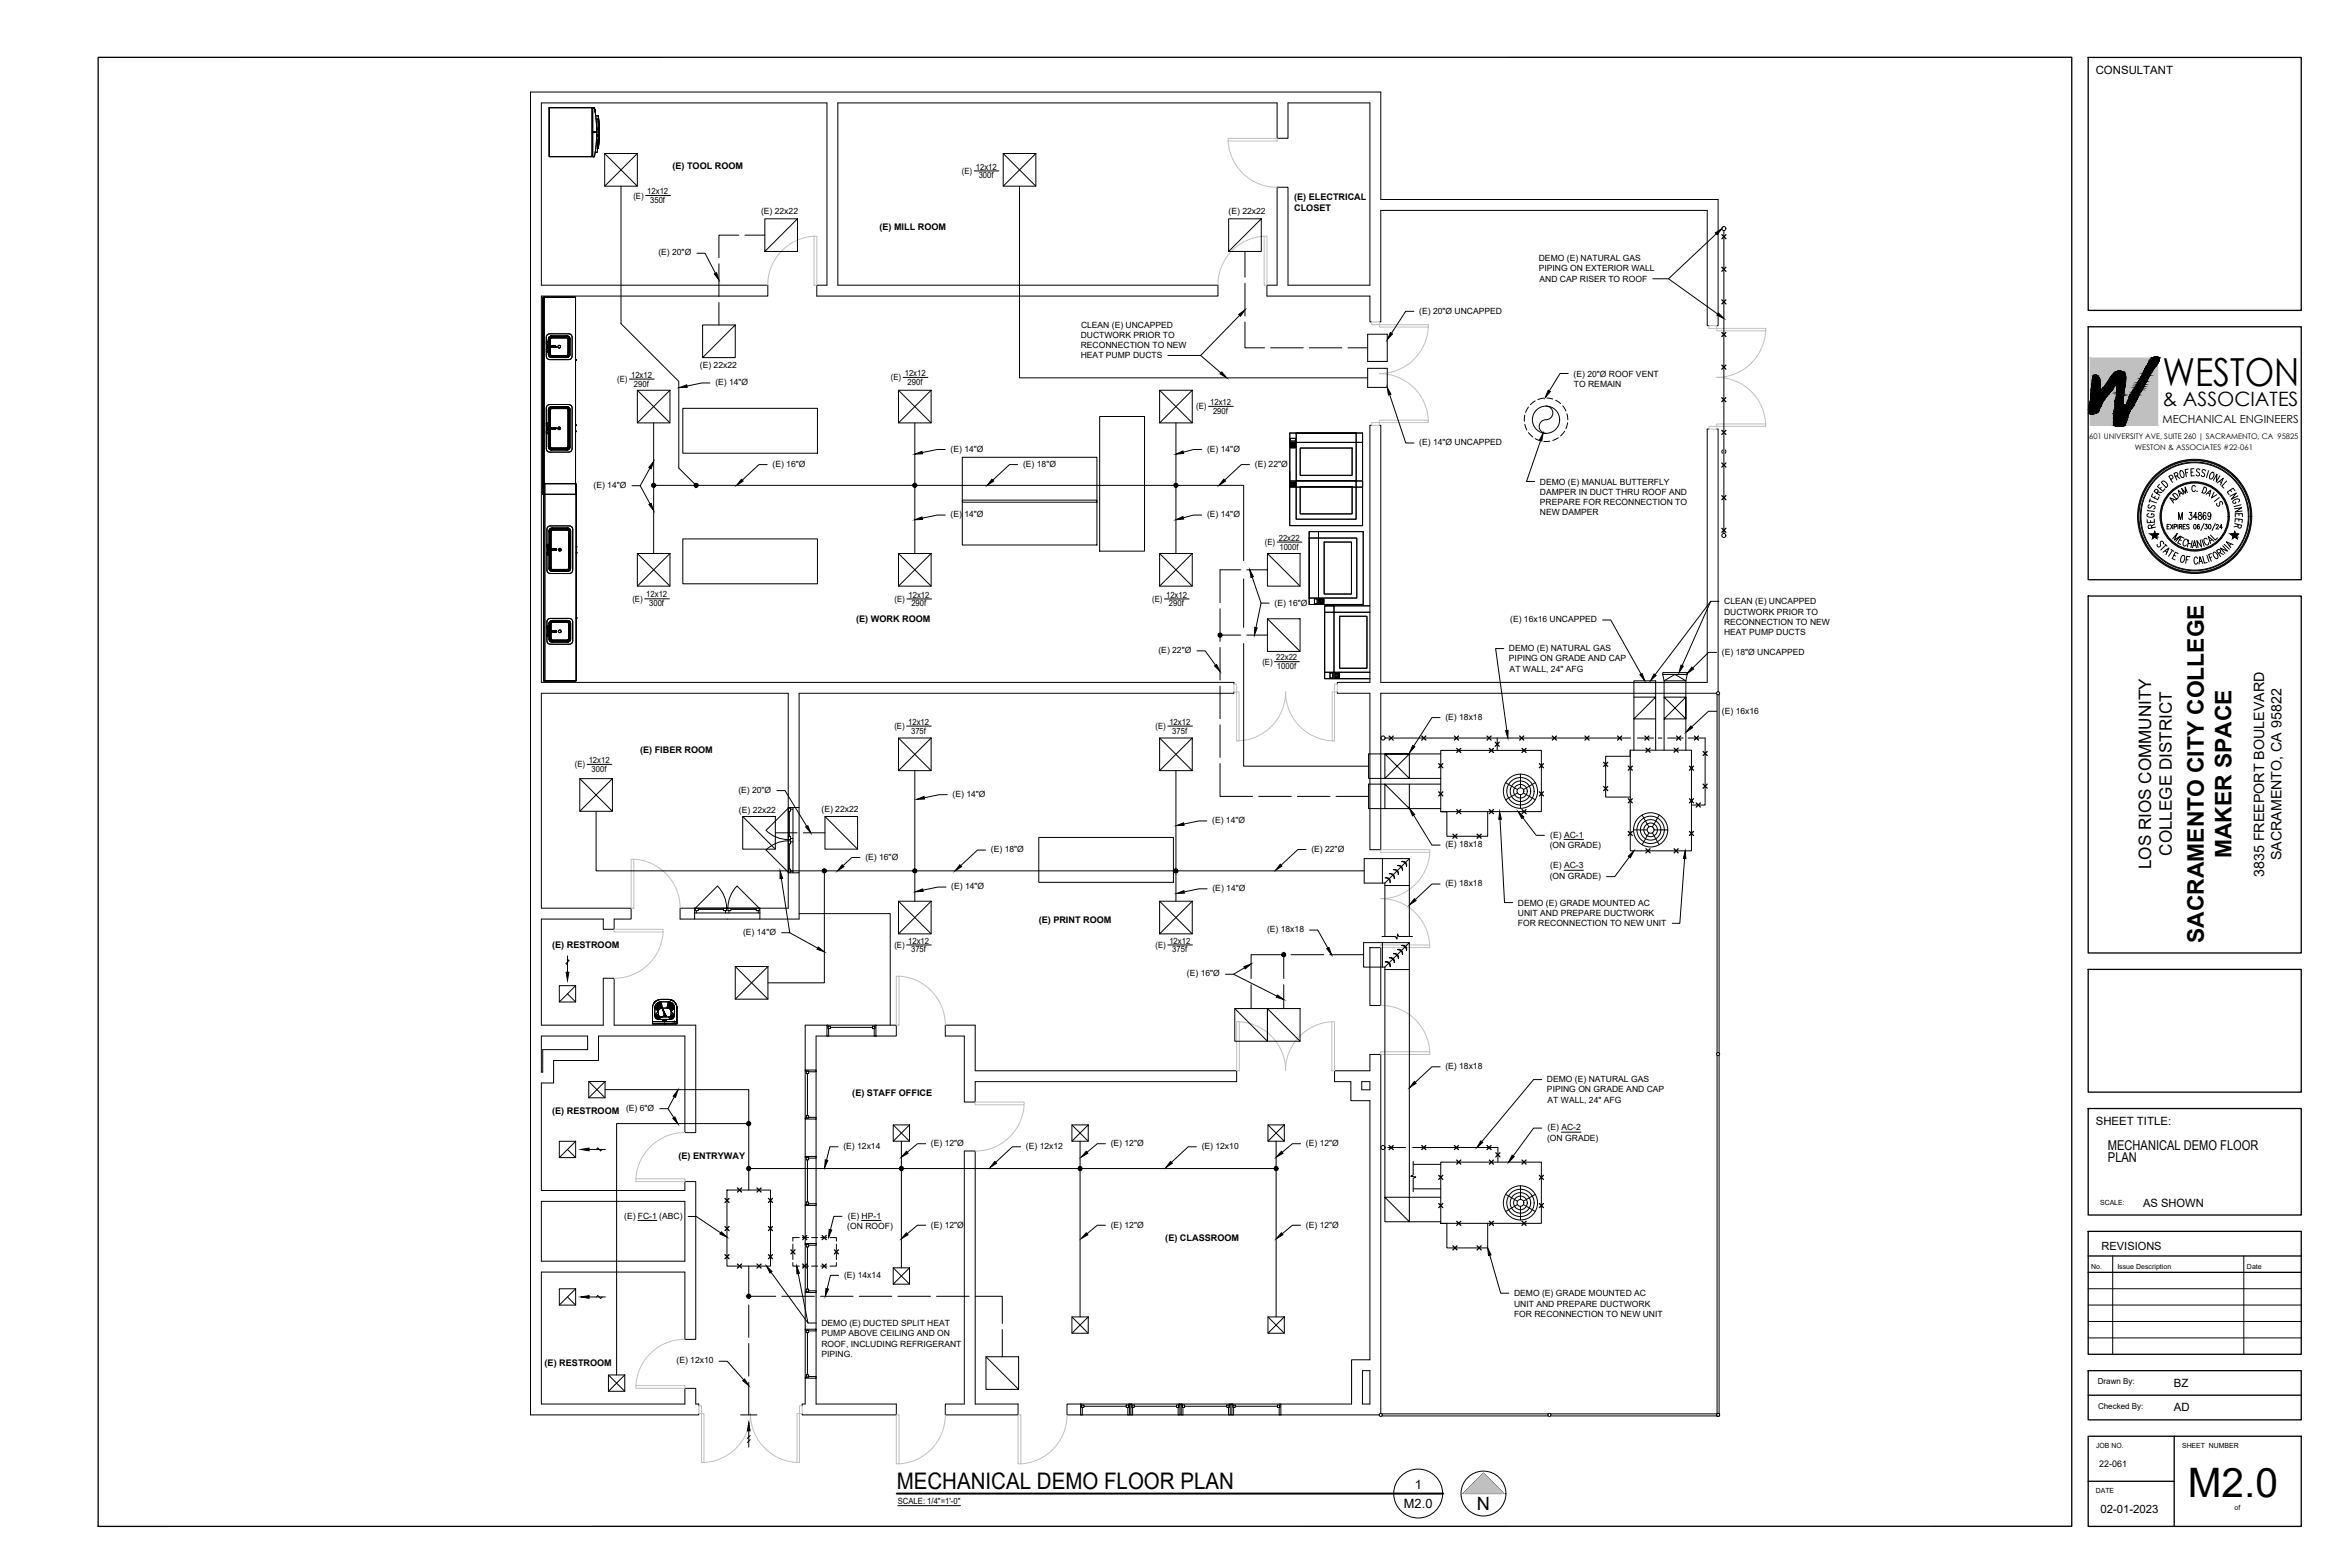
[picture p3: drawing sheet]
<svg xmlns="http://www.w3.org/2000/svg" width="914mm" height="610mm" viewBox="0 0 914 610" stroke-linecap="round" stroke-linejoin="round" font-family="sans-serif">
<defs><g id="words">
<text font-size="15.8" x="851.3" y="582.2">M2.0</text>
<text font-size="15" x="841.4" y="150.1">WESTON</text>
<g font-size="8.9">
<text x="868.2" y="333.9" transform="rotate(-90 868.2 333.9)">MAKER SPACE</text>
<text x="857.5" y="366.7" transform="rotate(-90 857.5 366.7)">SACRAMENTO CITY COLLEGE</text>
<text x="348.9" y="579.2">MECHANICAL DEMO FLOOR PLAN</text>
</g>
<text font-size="7.7" x="841.4" y="158">&amp; ASSOCIATES</text>
<text font-size="7.1" x="574.7" y="587.5">N</text>
<g font-size="6.7">
<text x="845.1" y="332.9" transform="rotate(-90 845.1 332.9)">COLLEGE DISTRICT</text>
<text x="837.1" y="338.2" transform="rotate(-90 837.1 338.2)">LOS RIOS COMMUNITY</text>
</g>
<g font-size="5.5">
<text x="887.8" y="334.7" transform="rotate(-90 887.8 334.7)">SACRAMENTO, CA 95822</text>
<text x="881.1" y="341.2" transform="rotate(-90 881.1 341.2)">3835 FREEPORT BOULEVARD</text>
</g>
<g font-size="5.3">
<text x="820.2" y="447.4">MECHANICAL DEMO FLOOR</text>
<text x="820.2" y="452">PLAN</text>
</g>
<g font-size="5">
<text x="550.5" y="579.2">1</text>
<text x="546.3" y="586.6">M2.0</text>
</g>
<g font-size="4.4">
<text x="815.5" y="28.7">CONSULTANT</text>
<text x="815.5" y="437.7">SHEET TITLE:</text>
<text x="833.9" y="469.4">AS SHOWN</text>
<text x="817.8" y="486.3">REVISIONS</text>
<text x="845.9" y="539.4">BZ</text>
<text x="845.9" y="549.1">AD</text>
<text x="817.3" y="588.7">02-01-2023</text>
</g>
<text font-size="4.3" x="841.4" y="164.6">MECHANICAL ENGINEERS</text>
<g font-size="3.5">
<text x="261.6" y="65.8">(E) TOOL ROOM</text>
<text x="503.6" y="77.8">(E) ELECTRICAL</text>
<text x="503.6" y="82">CLOSET</text>
<text x="342.2" y="89.4">(E) MILL ROOM</text>
<text x="333.2" y="242.1">(E) WORK ROOM</text>
<text x="249" y="293.1">(E) FIBER ROOM</text>
<text x="404.2" y="359.3">(E) PRINT ROOM</text>
<text x="214.8" y="368.8">(E) RESTROOM</text>
<text x="331.6" y="426.5">(E) STAFF OFFICE</text>
<text x="214.8" y="433.2">(E) RESTROOM</text>
<text x="264" y="451">(E) ENTRYWAY</text>
<text x="453.4" y="482.9">(E) CLASSROOM</text>
<text x="211.9" y="531.3">(E) RESTROOM</text>
<text x="816.8" y="570.6">22-061</text>
</g>
<g font-size="3.3">
<text x="379.7" y="66">12x12</text>
<text x="374.3" y="67.7">(E)</text>
<text x="380.8" y="69.4">300f</text>
<text x="246.5" y="77.2">(E)</text>
<text x="251.9" y="75.5">12x12</text>
<text x="253" y="78.9">350f</text>
<text x="296.1" y="83.4">(E) 22x22</text>
<text x="478.1" y="83.3">(E) 22x22</text>
<text x="256.2" y="99.4">(E) 20&quot;Ø</text>
<text x="598.8" y="101.6">DEMO (E) NATURAL GAS</text>
<text x="598.8" y="105.6">PIPING ON EXTERIOR WALL</text>
<text x="599" y="109.6">AND CAP RISER TO ROOF</text>
<text x="552.2" y="122">(E) 20&quot;Ø UNCAPPED</text>
<text x="420.5" y="131.4">DUCTWORK PRIOR TO</text>
<text x="420.6" y="127.4">CLEAN (E) UNCAPPED</text>
<text x="420.5" y="135.4">RECONNECTION TO NEW</text>
<text x="272.3" y="143">(E) 22x22</text>
<text x="420.5" y="139.5">HEAT PUMP DUCTS</text>
<text x="240.2" y="148.7">(E)</text>
<text x="245.6" y="147">12x12</text>
<text x="278.3" y="149.9">(E) 14&quot;Ø</text>
<text x="346.6" y="148">(E)</text>
<text x="352" y="146.3">12x12</text>
<text x="353.2" y="149.7">290f</text>
<text x="612.3" y="146.6">(E) 20&quot;Ø ROOF VENT</text>
<text x="246.7" y="150.4">290f</text>
<text x="612.4" y="150.6">TO REMAIN</text>
<text x="465.5" y="159.3">(E)</text>
<text x="470.9" y="157.6">12x12</text>
<text x="472" y="161">290f</text>
<text x="552.2" y="173.3">(E) 14&quot;Ø UNCAPPED</text>
<text x="369.9" y="175.8">(E) 14&quot;Ø</text>
<text x="469.7" y="175.8">(E) 14&quot;Ø</text>
<text x="300.6" y="181.7">(E) 16&quot;Ø</text>
<text x="398.1" y="181.7">(E) 18&quot;Ø</text>
<text x="488.3" y="181.7">(E) 22&quot;Ø</text>
<text x="230.9" y="189.8">(E) 14&quot;Ø</text>
<text x="599.2" y="188.5">DEMO (E) MANUAL BUTTERFLY</text>
<text x="599.2" y="192.5">DAMPER IN DUCT THRU ROOF AND</text>
<text x="599.2" y="196.5">PREPARE FOR RECONNECTION TO</text>
<text x="369.9" y="201.3">(E) 14&quot;Ø</text>
<text x="469.7" y="201.3">(E) 14&quot;Ø</text>
<text x="599.2" y="200.5">NEW DAMPER</text>
<text x="492.2" y="212.1">(E)</text>
<text x="497.6" y="210.3">22x22</text>
<text x="497.8" y="213.8">1000f</text>
<text x="251.5" y="232.4">12x12</text>
<text x="353.5" y="232.5">12x12</text>
<text x="453.7" y="232.5">12x12</text>
<text x="246.1" y="234.2">(E)</text>
<text x="252.6" y="235.9">300f</text>
<text x="348.1" y="234.2">(E)</text>
<text x="354.6" y="235.9">290f</text>
<text x="448.3" y="234.2">(E)</text>
<text x="454.9" y="235.9">290f</text>
<text x="495.9" y="235.6">(E) 16&quot;Ø</text>
<text x="670.9" y="239.2">DUCTWORK PRIOR TO</text>
<text x="670.9" y="235.1">CLEAN (E) UNCAPPED</text>
<text x="587.6" y="242">(E) 16x16 UNCAPPED</text>
<text x="670.8" y="243.2">RECONNECTION TO NEW</text>
<text x="670.8" y="247.2">HEAT PUMP DUCTS</text>
<text x="450.8" y="254">(E) 22&quot;Ø</text>
<text x="496.6" y="256.9">22x22</text>
<text x="587.1" y="253.3">DEMO (E) NATURAL GAS</text>
<text x="587.1" y="257.3">PIPING ON GRADE AND CAP</text>
<text x="670" y="254.7">(E) 18&quot;Ø UNCAPPED</text>
<text x="491.2" y="258.6">(E)</text>
<text x="496.9" y="260.3">1000f</text>
<text x="587.4" y="261.3">AT WALL, 24&quot; AFG</text>
<text x="353.4" y="281.9">12x12</text>
<text x="455" y="281.9">12x12</text>
<text x="562.4" y="280">(E) 18x18</text>
<text x="670" y="277.6">(E) 16x16</text>
<text x="348" y="283.7">(E)</text>
<text x="354.5" y="285.4">375f</text>
<text x="449.6" y="283.7">(E)</text>
<text x="456.1" y="285.4">375f</text>
<text x="223.7" y="298.5">(E)</text>
<text x="229.1" y="296.8">12x12</text>
<text x="230.2" y="300.3">300f</text>
<text x="287.3" y="308.4">(E) 20&quot;Ø</text>
<text x="370.7" y="310.1">(E) 14&quot;Ø</text>
<text x="287.5" y="316.2">(E) 22x22</text>
<text x="319.7" y="316.1">(E) 22x22</text>
<text x="471.7" y="320.3">(E) 14&quot;Ø</text>
<text x="562.4" y="329.6">(E) 18x18</text>
<text x="603" y="329.9">(ON GRADE)</text>
<text x="603.2" y="325.8">(E) AC-1</text>
<text x="336.7" y="334.5">(E) 16&quot;Ø</text>
<text x="385.6" y="331.6">(E) 18&quot;Ø</text>
<text x="510.3" y="331.4">(E) 22&quot;Ø</text>
<text x="603" y="341.9">(ON GRADE)</text>
<text x="603.2" y="337.9">(E) AC-3</text>
<text x="370.2" y="346">(E) 14&quot;Ø</text>
<text x="471.8" y="346.7">(E) 14&quot;Ø</text>
<text x="562.4" y="344.8">(E) 18x18</text>
<text x="590.6" y="352.4">DEMO (E) GRADE MOUNTED AC</text>
<text x="590.6" y="356.4">UNIT AND PREPARE DUCTWORK</text>
<text x="289.1" y="363.7">(E) 14&quot;Ø</text>
<text x="493" y="362.6">(E) 18x18</text>
<text x="590.6" y="360.4">FOR RECONNECTION TO NEW UNIT</text>
<text x="348" y="368.8">(E)</text>
<text x="353.4" y="367.1">12x12</text>
<text x="354.5" y="370.5">375f</text>
<text x="449.6" y="368.8">(E)</text>
<text x="455" y="367.1">12x12</text>
<text x="456.1" y="370.5">375f</text>
<text x="461.8" y="379.8">(E) 16&quot;Ø</text>
<text x="562.4" y="415.9">(E) 18x18</text>
<text x="601.9" y="421">DEMO (E) NATURAL GAS</text>
<text x="601.9" y="425">PIPING ON GRADE AND CAP</text>
<text x="602.2" y="429">AT WALL, 24&quot; AFG</text>
<text x="243.6" y="432.1">(E) 6&quot;Ø</text>
<text x="602" y="443.8">(ON GRADE)</text>
<text x="602.2" y="439.8">(E) AC-2</text>
<text x="328.2" y="447">(E) 12x14</text>
<text x="362.2" y="445.9">(E) 12&quot;Ø</text>
<text x="399.2" y="447">(E) 12x12</text>
<text x="432.2" y="445.9">(E) 12&quot;Ø</text>
<text x="467.6" y="447">(E) 12x10</text>
<text x="508.1" y="445.9">(E) 12&quot;Ø</text>
<text x="242.9" y="474.1">(E) FC-1 (ABC)</text>
<text x="329.7" y="478.1">(ON ROOF)</text>
<text x="329.9" y="474.1">(E) HP-1</text>
<text x="362.2" y="477.6">(E) 12&quot;Ø</text>
<text x="432.2" y="477.6">(E) 12&quot;Ø</text>
<text x="508.1" y="477.6">(E) 12&quot;Ø</text>
<text x="328.4" y="497">(E) 14x14</text>
<text x="589.1" y="504.3">DEMO (E) GRADE MOUNTED AC</text>
<text x="589.1" y="508.3">UNIT AND PREPARE DUCTWORK</text>
<text x="319.6" y="515.9">DEMO (E) DUCTED SPLIT HEAT</text>
<text x="589.1" y="512.3">FOR RECONNECTION TO NEW UNIT</text>
<text x="319.6" y="519.9">PUMP ABOVE CEILING AND ON</text>
<text x="319.6" y="523.9">ROOF, INCLUDING REFRIGERANT</text>
<text x="319.6" y="527.9">PIPING.</text>
<text x="263.2" y="530.4">(E) 12x10</text>
<text x="349.3" y="585">SCALE: 1/4&quot;=1'-0&quot;</text>
</g>
<g font-size="3.2">
<text x="816.3" y="538.6">Drawn By:</text>
<text x="816.4" y="548.2">Checked By:</text>
</g>
<g font-size="3">
<text x="813" y="170.6">601 UNIVERSITY AVE, SUITE 260 | SACRAMENTO, CA 95825</text>
<text x="830.7" y="175.2">WESTON &amp; ASSOCIATES #22-061</text>
</g>
<g font-size="2.7">
<text x="817.2" y="468.6">SCALE:</text>
<text x="813.6" y="493.6">No.</text>
<text x="823.9" y="493.6">Issue Description</text>
<text x="874.3" y="493.5">Date</text>
<text x="815.6" y="563.5">JOB NO.</text>
<text x="849.1" y="563.4">SHEET NUMBER</text>
<text x="815.5" y="581">DATE</text>
<text x="869.5" y="587.5">of</text>
</g>
</g></defs>
<!-- layer: FLOOR PLAN - DEMO|A-WALL -->
<g fill="none" stroke="#000" stroke-width=".39">
<path d="M533.7 125.2h-.7v-10h-40v-4.3h3.9v-38.1h4.3v38.1h31.8v-70.9h-31.8v13.8h-4.3v-13.8h-170.9v70.9h147.9v4.3h-156.1v-4.3h4v-70.9h-111.1v70.9h88.1v4.3h-88.1v150.3h269.4v.6M536.7 125.2h.6v-43.4h127v44.9h.7M668 126.7h.5v-49.1h-131.2v-41.8h-330.9v514.6h65.5v-.5M533.7 165.5h-.7v100h-12.7v.6M536.7 165.5h.6v100h127v-98.6h.7M668 166.9h.5v102.2M480.1 269.2v.5h-169.2v44.4M520.3 269.2v.5h12.7v60.9h4.3v-60.9h130.7M306.7 314.1v-44.4h-96v83.6h34.9v4.2h-6.6v4h-4.3v-4h-24v41.3h24v-18.2h4.3v18.2h31.7v41.8h-4.2v-37.6h-33.6v9.6h-17.5v8.7h-4.7v41.8h55.8v-3.4h4.2v61.4h-4.2v-26.2h-55.8v51.3h55.8v-6.1h4.2v6.1h1.2v.7M306.7 339.5v13.8h-11M310.9 339.5v18h-15.2M270.3 353.3h-5.7v4.2h5.7"/>
<path d="M533 368.7h4.3v22.5h-4.3zM321.8 398.8h19M340.8 398.8h8v4.2h-8zM367.8 398.8h11.7v17.8h101.7v4.2h-101.7v7.9h-4.3v-25.7h-7.4zM210.7 403h17.9v5.3h-17.4v8.8h-.5zM313.3 416.3v19M317.5 416.3v-13.3h4.3v-4.2h-8.5v17.5h4.2v19M321.8 403h19M313.3 435.3h4.2v14.6h-4.2zM529.9 420.8h3.1v3.2h-3.1zM313.3 449.9v19M317.5 449.9v19"/>
<path d="M375.2 447.8h4.3v98.4h16.6v4.2h-28.3v-4.2h7.4zM210.7 467.4h55.8v23.2h-55.8zM313.3 468.9h4.2v14.9h-4.2zM313.3 483.8v19M317.5 483.8v19M313.3 502.8h4.2v14.3h-4.2zM313.3 517.1v19M317.5 517.1v19M530.1 533.2h2.9v13h-2.9zM312.1 546.9v-.7h1.2v-10.1h4.2v10.1h31.3v4.2h-36.7v-.5M415.2 546.2h5.3v4.2h-5.3zM420.5 546.2h19"/>
<path d="M420.5 550.4h19M439.5 546.2h.6v4.2h-.6zM440.1 546.2h19M440.1 550.4h19M459.1 546.2h.5v4.2h-.5zM459.6 546.2h19.1M459.6 550.4h19.1M478.7 546.2h.6v4.2h-.6zM479.3 546.2h19.1M479.3 550.4h19.1M537.3 549.9v-139.7h-4.3v6.4h-13.7v4.2h6.3v7.4h7.4v100.8h-7.1v17.2h-27.5v4.2h38.3"/>
</g>
<!-- layer: FLOOR PLAN - DEMO|A-DOOR -->
<g fill="none" stroke="#c0c0c0" stroke-width=".39">
<path d="M477.9 54.8a19.1 19.1 0 0 0 19 18.1M477.9 53.8h19v1.1h-19zM316.7 91.9a19.1 19.1 0 0 0-18 19M316.8 91.9h1v19h-1zM491.9 91.9a19.1 19.1 0 0 0-18 19M491.9 91.9h1.1v19h-1.1zM536.7 126.3h19.1v.9h-19.1zM555.8 126.3a19.1 19.1 0 0 1-19.1 19 19 19 0 0 1 19.1 19.1M668 127.8h19v.9h-19zM687 127.7a19 19 0 0 1-19 19.1 19.1 19.1 0 0 1 19 19M536.7 163.5h19.1v.9h-19.1zM668 164.9h19v1h-19z"/>
<path d="M481.2 269.2h.9v19h-.9zM518.4 269.2h.9v19h-.9zM481.2 288.2a19 19 0 0 0 19-19 19.1 19.1 0 0 0 19.1 19M245.6 334.3h1v19h-1zM246.6 334.2a19.1 19.1 0 0 1 18 19.1M537.3 330.6h19v1h-19zM556.3 331.6a19.1 19.1 0 0 1-19 18M537.3 349.6a19.1 19.1 0 0 1 19 18M239 361.5h19v1.1h-19zM258 362.6a19.1 19.1 0 0 1-19 18M348.8 379.8h1v19h-1zM349.8 379.8a19.1 19.1 0 0 1 18 19"/>
<path d="M537.3 367.6h19v1.1h-19zM481.2 397.5h1v19.1h-1zM482.2 397.5a19.1 19.1 0 0 1 18.1 19M518.2 397.5a19.1 19.1 0 0 0-18 19M518.2 397.5h1.1v19.1h-1.1zM537.3 391.1a19.1 19.1 0 0 1 19 18M537.3 409.1h19v1.1h-19zM379.5 428.7h19v1.1h-19zM398.5 429.8a19.1 19.1 0 0 1-19.1 18M247.4 458.6h19.1v1.1h-19.1zM266.5 440.6a19.1 19.1 0 0 0-19.1 18M247.4 539h19.1v1.1h-19.1z"/>
<path d="M266.5 521a19.1 19.1 0 0 0-19.1 18M273 549.9h.9v19.1h-.9zM310.1 549.9h1v19.1h-1zM348.8 550.4h1v19.1h-1zM367.8 550.4a19.1 19.1 0 0 1-18 19.1M396.1 550.4h1.1v19.1h-1.1zM415.2 550.4a19.1 19.1 0 0 1-18 19.1M273 569a19 19 0 0 0 19-19.1 19.1 19.1 0 0 0 19.1 19.1"/>
</g>
<!-- layer: FLOOR PLAN - DEMO|A-GLAZ -->
<g fill="none" stroke="#000" stroke-width=".39">
<path d="M306.7 314.1h4.2v25.4h-4.2M306.7 314.1v25.4M307.1 315.6v9.8M307.6 314.8v.8h-.9M308.5 314.1v25.4M308.5 314.8l-1.8-.4-8.6 8.6a12.4 12.4 0 0 0 9.5 3.6v-.4h.9M306.7 338.1h.9v.8M306.7 325.4h.9v.8M307.1 328.3v9.8M307.6 327.5v.8h-.9M308.5 327.5h-.9v-.4a12.3 12.3 0 0 0-9.5 3.6l8.6 8.6h.9v-.4h.9M270.3 353.3v4.2h25.4v-4.2"/>
<path d="M270.3 353.3h25.4M270.3 355.2h25.4M271.7 353.3v.9h-.8M271.7 353.8h9.8M279.1 344.7l-8.5 8.6 .3 1.9M279.2 344.7a12.4 12.4 0 0 1 3.5 9.5h-.4v1M281.5 353.3v.9h.8M284.4 353.3v.9h-.8M284.4 353.8h9.8M286.8 344.7a12.3 12.3 0 0 0-3.5 9.5h.3v1M286.8 344.7l8.6 8.6v.9h-.4v1M294.2 353.3v.9h.8"/>
<path d="M321.8 398.8h.4v1.3h.2v2.9h-.6M322.2 399.2h.9v.9h-.9zM323.1 399.7h16.4M339.5 399.2h.9v.9h-.9zM340.8 398.8h-.4v1.3h-.2v2.9h.6M313.3 416.3v.4h1.3v.3h2.9v-.7M313.7 416.7h.9v.9h-.9zM314.2 417.6v16.4M313.3 435.3v-.4h1.3v-.2h2.9v.6M313.7 434h.9v.9h-.9zM313.3 449.9v.4h1.3v.2h2.9v-.6M313.7 450.3h.9v.9h-.9z"/>
<path d="M314.2 451.2v16.4M313.3 468.9v-.4h1.3v-.2h2.9v.6M313.7 467.6h.9v.9h-.9zM313.3 483.8v.4h1.3v.2h2.9v-.6M313.7 484.2h.9v.9h-.9zM314.2 485.1v16.4M313.3 517.1v.4h1.3v.3h2.9v-.7M313.3 502.8v-.4h1.3v-.2h2.9v.6M313.7 517.5h.9v.9h-.9zM313.7 501.5h.9v.9h-.9zM314.2 518.4v16.4M313.3 536.1v-.4h1.3v-.2h2.9v.6"/>
<path d="M313.7 534.8h.9v.9h-.9zM420.5 546.2h.4v1.3h.2v2.9h-.6M420.9 546.6h.9v.9h-.9zM421.8 547.1h16.4M438.2 546.6h.9v.9h-.9zM439.5 546.2h-.4v1.3h-.3v2.9h.7M440.1 546.2h.3v1.3h.3v2.9h-.6M440.4 546.6h1v.9h-1zM441.4 547.1h16.4M457.8 546.6h.9v.9h-.9zM459.1 546.2h-.4v1.3h-.3v2.9h.7M459.6 546.2h.4v1.3h.3v2.9h-.7"/>
<path d="M460 546.6h.9v.9h-.9zM460.9 547.1h16.5M477.4 546.6h.9v.9h-.9zM478.7 546.2h-.4v1.3h-.3v2.9h.7M479.3 546.2h.4v1.3h.3v2.9h-.7M479.7 546.6h1v.9h-1zM480.7 547.1h16.4M497.1 546.6h.9v.9h-.9zM498.4 546.2h-.4v1.3h-.3v2.9h.7"/>
</g>
<!-- layer: FLOOR PLAN - DEMO|A-DOOR-FRAM -->
<path d="M533.7 125.2h3v1.1h-3zM665 126.7h3v1.1h-3zM533.7 164.4h3v1.1h-3zM665 165.9h3v1h-3zM480.1 266.1h1.1v3.1h-1.1zM519.3 266.1h1v3.1h-1zM271.9 546.9h1.1v3h-1.1zM311.1 546.9h1v3h-1z" fill="none" stroke="#c0c0c0" stroke-width=".39"/>
<!-- layer: FLOOR PLAN - DEMO|Q-SPCQ -->
<g fill="none" stroke="#000" stroke-width=".39">
<path d="M211.2 115.6v76.7v-76.7h.6v76.7h-.6h.6v-76.7zM211.8 115.6h12.1v76.7h-11.9h11.9v-76.7zM212.9 134.9h.1M212.9 134.9v.1M212.9 135h.1M212.9 134.8h.1M213 134.7h.1M212.9 135l.2 .1M212.9 134.7v.1M212.9 134.7v.2M213 135.1h.1M212.9 134.7h.1"/>
<path d="M212.9 135l.1 .1M213 135h.1M213 130.2l.9-.3h7.4a1.3 1.3 0 0 1 1.3 1.3v7.4a1.3 1.3 0 0 1-1.3 1.3h-7.4a1.34 1.34 0 0 1-1.3-1.3v-2l.3 .4 .5-.4v1.2a1.3 1.3 0 0 0 1.3 1.3h5.8a1.34 1.34 0 0 0 1.3-1.3v-5.8a1.38 1.38 0 0 0-1.3-1.4h-5.8a1.34 1.34 0 0 0-1.3 1.4v1.2l-.4-.4-.4 .4v-2zM213 130.2l.9-.3h7.4a1.3 1.3 0 0 1 1.3 1.3v7.4a1.3 1.3 0 0 1-1.3 1.3h-7.4a1.34 1.34 0 0 1-1.3-1.3v-7.4zM213 134.9h.1M213.1 135.1h.1M213.1 134.7h.1M213 134.7l.1 .2zM213 134.7l-.1 .1M213.1 134.9h.1M213 134.7h-.1M213.2 135.1h.1"/>
<path d="M213.1 134.6l.1 .1M213.1 134.6l-.3 .3 .4 .2M213.1 135.1h.2M213.2 134.7h.1M213.1 134.7l-.2 .1M213.1 135h.2M213.2 135h.1M213.1 135h.1M213.3 134.9h.1M213.2 135.1l-.2-.1 .2 .1M213.3 135h.1M213.3 134.8h.1"/>
<path d="M213.3 134.7h.1M213.2 134.7h.3M213.2 134.7h-.1M213.2 134.7l-.4 .1 .4 .3M213.4 135.1h.1M213.3 135.1h.1M213.3 134.7h.2zM213.3 134.7h-.2M213.3 134.9h.2zM213.3 135h.2zM213.3 135.1h.2M213.3 134.7h.3z"/>
<path d="M213.3 134.8h.3zM213.3 134.8l.2-.1zM213.4 134.9h.1M213.4 132v2.7l-.1-1.7-.4-.2-.3 .4v3.4l.3 .4 .4-.2 .1-1.7M213.4 137.8v.5M213.4 132h.3M213.4 135.1v2.7M213.5 134.9h.1M213.6 135.1h.1M213.5 134.7h.1M213.4 135.1h.2M213.4 131.5l.3-.1-.1 .3z"/>
<path d="M213.6 135h.1M213.4 138.3l.3 .4M213.5 137.8h.2l-.3 .5h.3zM213.5 137.8l.1 .3zM213.5 134.9l.2 .1zM213.7 135.1h.1M213.7 134.7h.1M213.6 134.8h.1M213.6 131.7v.3zM213.6 131.7l-.2 .3zM213.6 131.7l.2-.1zM213.6 134.7h.1"/>
<path d="M213.6 135.1h1.2M213.7 135h.1M213.6 138.1l.1 .2zM213.6 131.2l.2 .1zM213.7 131.4l-.1 .3zM213.7 131.4h.2zM213.7 138.3l.1 .2zM213.7 134.9l1.1 .1zM213.7 135l1.1 .1zM213.7 134.7h2.5M213.7 134.8l1.1 .1zM213.7 134.7l1.1 .1z"/>
<path d="M213.7 137.8v.2zM213.7 137.8l.1 .4zM213.7 135.1v2.7h-.3M213.7 132v2.7M213.7 135.1v2.7M213.7 137.8h.1M213.7 137.8v.2M213.8 132h.1M213.7 131.8l-.1 .2zM213.7 137.8l.1 .2zM213.7 131.8v.2zM213.7 131l-.3 1"/>
<path d="M213.7 131l.2 .4zM213.7 138.7l1 .4h5.8M213.7 138l.1 .2zM213.7 138.7h.3l.2 .3M213.8 131.7l-.1 .3zM213.8 137.8h.1M213.8 137.8v.2zM213.8 138l.1 .2zM213.8 131.6l-.1 .2zM213.8 138.2l-.1 .1zM213.8 138l.2 .3zM213.8 138.5l.2 .2z"/>
<path d="M213.8 131.5v.2zM213.8 132h.2M213.8 138.2l.2 .2zM213.8 137.8l.1 .3zM213.9 138h.1M214 131.5h.1M213.9 131.6l-.1 .2zM213.9 132h.1M213.9 131.8h.1M214 131.6h.1M213.9 131.6h.1M213.9 131.5l-.1 .5z"/>
<path d="M213.9 138.2l.1 .2zM214 138.2h.1M213.9 138.2l.2 .3zM213.9 138.3l.1 .2zM213.9 138.3l-.1 .2zM213.9 131.4l-.1 .2M213.9 131.1l.2 .1zM213.9 131.1l.2-.1zM213.9 131.1l-.1 .2zM213.9 137.8h.2M214 137.8h.1M213.9 138l.1 .2z"/>
<path d="M213.9 137.8h.1M213.9 132v2.7M213.9 135.1v2.7M214 132h.1M214 131.3h.1M214 131.7h.1M214 131.6l.2-.1zM214 130.9l.1 .1-.2 .1zM214.1 138.5h.1M214.1 131.4h.1M214.1 131.5h.1M214.1 131.3h.1"/>
<path d="M214 131.3l-.1 .2zM214 131.4h.1M214 131.3l-.1 .1M214.1 131.2h.1M214 137.8v.4zM214 138.2l.2 .2zM214 137.8v.2zM214 138.2l.1 .2zM214 138.4l.1 .1zM214 138.5h.1M214 138.2l.3 .2zM214 138.2l.2 .1z"/>
<path d="M214 138.7l.1 .1zM214 138.7h.1M214 138.7v.2zM214 138.5l.3 .2M214 131.7l.1 .3zM214.1 131.7h.1M214 131.7v.3zM214.1 138.1h.1M214.1 137.9h.1M214 138.5l.2 .1zM214.1 131.5l-.1 .1zM214.1 131.5l.2-.2z"/>
<path d="M214.2 131.5h.1M214.1 138.5l.1 .1M214.2 138.5h.1M214.2 138.4h.1M214.2 131.2h.1M214.2 131.7h.1M214.1 131.7l.2-.1zM214.3 138.2h.1M214.1 137.8l-.1 .2zM214.2 138.1h.1M214.1 132v2.7M214.1 135.1v2.7"/>
<path d="M214.1 137.8h.1M214.1 131.2l.3-.1zM214.1 131v.2zM214.1 131l.3-.1zM214.1 132l.6-.6h5.8l.5 .6-.1 6.2-6.2 .1-.6-.5M214.1 137.9v.2zM214.1 138.8l.3 .1zM214.1 138.6v.2zM214.2 138.4l.2 .1zM214.2 139l.1-.3-.2 .1 .6 .3M214.3 131.4h.1M214.2 131.5l-.1 .2z"/>
<path d="M214.2 138.6l.2 .1zM214.2 138.3h.3zM214.4 131.2h.1M214.2 138.5h.3zM214.4 138.5h.1M214.2 131.1l-.1 .1M214.2 131.1h.2zM214.2 138.6l.1 .1M214.2 131.2l.2-.1zM214.3 138.6l.2 .1zM214.4 138.4h.1M214.3 138.6l.4 .1z"/>
<path d="M214.3 138.2l.1 .2zM214.3 131.3l.2-.1zM214.4 131.3h.1M214.4 131.1h.1M214.5 138.7h.1M214.3 138.7l.1 .2zM214.5 131.4h.1M214.4 131.5h.1M214.4 131.2l.3 .1zM214.5 131.1h.1M214.5 138.5h.1M214.4 138.5h.3z"/>
<path d="M214.5 138.6h.1M214.4 138.4h.3zM214.4 130.9l.3 .1-.4 .1zM214.4 130.9l.3-.1v.2zM214.4 138.7h.3zM214.4 131.1l.3-.1zM214.4 131.3l.3 .1zM214.4 131.1h.3zM214.4 138.5l.3-.1zM214.4 131.1l.3 .1zM214.5 131l6 .1zM214.5 131l.2 .1"/>
<path d="M214.5 131.2l.2 .1zM214.5 130.7l.2 .1-.3 .1zM214.5 138.7l.2 .1zM214.5 131.4h.2M214.5 131.4l-.4 .6M214.7 138.5h.1M214.7 138.6h.1M214.5 138.7l.2 .4zM214.5 138.7l.2 .2zM214.7 138.7l5.8 .1zM214.7 130.6v.4h5.8v-.4l.9 .4M214.7 131.4h5.8"/>
<path d="M214.7 131.2l5.8 .2zM214.7 131.1l5.8 .1zM214.7 130.6l-1 .4M214.7 131.4l6.2 .2 .1 6.2-.5 .5h-5.8l-.6-.5M214.7 131.4l-.6 .6M214.7 130.6h5.8l.9 .4M214.7 138.4l5.8 .1zM214.7 138.5l5.8 .2zM214.7 131h.1M214.7 138.7v.1M214.8 135h.5zM214.8 135.1h1.3"/>
<path d="M214.8 134.9h.4zM214.8 134.8l.3 .1zM214.8 134.8h.4zM214.8 134.7h.4zM214.8 134.7l.4 .1zM214.8 134.7h.3zM215.1 134.7h.3zM215.2 134.7h.3zM215.2 134.8h.3zM215.2 134.8l.2 .1zM215.2 134.9h.2zM215.3 135h.2z"/>
<path d="M215.3 135l.3 .1zM215.4 134.7h.3zM215.4 134.7l.3 .1zM215.4 134.9h.3zM215.5 135h.3zM215.6 134.7h.2zM215.6 135.1h.3zM215.7 134.9h.2zM215.7 134.8l.3-.1zM215.7 134.7h.3zM215.8 135h.2zM215.8 135.1h.2z"/>
<path d="M215.8 134.7h.4zM216 135h.1M215.9 135.1l.2-.1zM215.9 134.7h.3zM216.1 134.9h.1M216 134.7l.2 .1zM216.1 135h.1M216.2 135h.1M216.1 135.1h.1M216.2 134.7h.1M216.2 134.9h.1M216.2 135.1h.1"/>
<path d="M216.2 134.7l.1 .1zM216.3 135h.1M216.4 134.9h.1M216.3 134.9h.1M216.3 135l-.1 .1M216.3 134.7l.1 .2M216.4 134.9l-.1 .1M220.5 131l.3 .1zM220.5 131h.1M220.5 138.7h.1M220.5 138.8l.4-.1zM220.5 131.4l.6 .6v5.8l-.3 .5-6.1 .1-.6-.6"/>
<path d="M220.5 131.4h.4zM220.5 131h.2zM220.5 131.3h.2zM220.7 131.2h.1M220.5 131.1l.3 .1zM220.5 131.1h.2zM220.6 131.2h.1M220.5 130.9l.3-.1zM220.5 130.6l.3 .2-.3 .1zM220.5 130.9l.1 .1zM220.5 139v-.2h-5.8v.3M220.5 138.5h.2z"/>
<path d="M220.5 138.7h.3zM220.5 138.6l.2 .1zM220.6 138.3h.1M220.7 138.6h.1M220.5 138.8l.3 .1-.3 .1zM220.5 139l.3-.1zM220.5 139v.1M220.6 131.4l.4 .1zM220.6 138.3l.3 .1zM220.8 131.2h.1M220.8 138.6h.1M220.7 138.7h-.2"/>
<path d="M220.8 131.1h.1M220.9 138.7h.1M220.7 131.1l.2 .1zM220.7 131.1l.3 .1zM220.7 138.5h.2zM220.7 139.1h-.2M220.7 138.7l.2-.1zM220.8 131.4h.1M220.9 138.4h.1M220.8 131.1l.2 .1zM220.8 130.8l.2 .2zM220.8 130.8l.1 .3z"/>
<path d="M220.9 138.6h.1M220.8 138.9l.2-.1zM220.8 131.4l.2 .1zM220.8 131.4l.1 .2zM220.9 138.2h.1M220.9 131.2h.1M221 138.5h.1M220.8 131.2l.2 .2zM220.8 131.2l.2 .3zM221 138.3h.1M220.9 131.1h.1M220.9 131.1l.1-.1z"/>
<path d="M221 138.6h.1M220.9 138.7l.1 .1zM220.9 138.7l.1 .1-.2 .1zM220.9 131.1l.1 .1M221 131.2h.1M220.9 138.5l.2-.1zM220.9 138.5l.2-.2zM220.9 138.2l.2-.1zM220.9 138.6l.2-.1zM220.9 131.1l.2 .1M221.1 131.4h.1M221 138.5l.2-.2z"/>
<path d="M221.1 131.6h.1M221 131.5h.1M221 131.4l.2 .2zM221 131.2l.1 .1zM221 131.5l.2 .1zM221 138.3l-.1 .2zM221.1 138.2h.1M221 139l-.3 .1M221 131.2l.2 .1zM221 138.6l.2-.1zM221 138.6l.3 .1zM221 131.2l.2 .1"/>
<path d="M221.2 131.7h.1M221 131.2l.3 .3zM221 131v.2zM221 131l.4 .2zM221 137.9h.1M221 138.8l.3-.1zM221.1 132l.2 5.8zM221.1 137.8l.1 .2zM221.2 138h.1M221.2 138.4h.1M221.1 131.4l.1 .3zM221.1 131.2l.1 .1"/>
<path d="M221.1 131.3h.1M221.2 138.1h.1M221.2 131.4h.1M221.2 131.7v.3zM221.2 131.7l-.1 .3zM221.3 137.8h.1M221.2 131.6l.1 .2zM221.2 131.4l.1 .1zM221.2 131.3l.1 .1zM221.2 131.1l.2-.1zM221.3 138.2h.1M221.4 138.5h.1"/>
<path d="M221.2 131.5h.1M221.3 131.5h.1M221.3 138.3h.1M221.2 138.3h.1M221.2 138.1l-.1 .3zM221.2 138.1l-.1 .2zM221.2 138.9l-.2 .1M221.2 131.3l.2 .2zM221.3 138.1h.1M221.3 137.9h.1M221.2 138.4v.1M221.3 131.8l-.1 .2z"/>
<path d="M221.3 132l.1 5.8zM221.3 137.8l.1 .2zM221.3 131.5l.1 .2zM221.3 131.6h.1M221.3 131.4h.1M221.4 131.7h.1M221.3 131.4h.2zM221.3 138.3h.2zM221.3 138.3l.1 .4zM221.3 138.3l-.1 .2M221.3 132h.1M221.4 138h.1"/>
<path d="M221.3 137.8v.5zM221.4 131.7l-.1 .3zM221.4 131.7v.3zM221.4 131.2l.1 .2zM221.4 138l-.1 .2zM221.4 132l.1 5.8zM221.4 131.6l.1 .4zM221.4 137.8v.2zM221.4 131.6v.2zM221.4 138.2l-.1 .2M221.4 138l-.1 .3zM221.4 138.2l.2-.1z"/>
<path d="M221.4 138.2l-.1 .1M221.4 131l.4 1M221.4 138.7l-.9 .4M221.4 138.7l-.2 .2M221.4 131.8h.1M221.4 137.9h.1M221.4 138v.2zM221.4 137.9l.2 .2-.2 .1zM221.4 131.8l.1 .2M221.5 137.8h.3l-.4 .9M221.5 137.8h.1M221.5 131.4l.2 .6h-.2l.2-.5z"/>
<path d="M221.5 131.4l.1 .3zM221.5 138.3l-.1 .2zM221.6 131.7l.1 .3zM221.6 137.8v.3zM221.6 137.8h.2l-.2 .3zM221.6 138.1l-.1 .2zM221.8 132h-.3v5.8M221.8 132v5.8l-.4 .9M223.9 139.9l.3 .3zM213 157.7l.9-.3h7.4a1.3 1.3 0 0 1 1.3 1.3v15.9a1.3 1.3 0 0 1-1.3 1.3h-7.4a1.34 1.34 0 0 1-1.3-1.3v-6.2l.3 .3 .5-.3v5.4a1.3 1.3 0 0 0 1.3 1.3h5.8a1.34 1.34 0 0 0 1.3-1.3v-14.3a1.38 1.38 0 0 0-1.3-1.3h-5.8a1.34 1.34 0 0 0-1.3 1.3v5.4l-.4-.4-.4 .4v-6.2zM213 157.7l.9-.3h7.4a1.3 1.3 0 0 1 1.3 1.3v15.9a1.3 1.3 0 0 1-1.3 1.3h-7.4a1.34 1.34 0 0 1-1.3-1.3v-15.9zM213.4 159.5h.3"/>
<path d="M213.4 159.5v6.9l-.1-1.7-.4-.2-.3 .4v3.5l.3 .3 .4-.2 .1-1.7M213.4 159h.3l-.1 .2zM213.6 159.2v.3zM213.6 159.2l-.2 .3zM213.6 159.2l.2-.1zM213.6 158.8h.2zM213.7 159l-.1 .2zM213.7 159h.2zM213.7 159.5v6.9M213.7 159.5h.1M213.7 159.3l-.1 .2zM213.7 158.6l-.3 .9"/>
<path d="M213.7 159.3v.2zM213.7 158.6l.2 .4zM213.8 159.2l-.1 .3zM213.8 159.1l-.1 .2zM213.8 159.5h.1M213.8 159.5h.2M213.8 159v.2zM214 159h.1M213.9 159.1l-.1 .2zM213.9 159.5h.1M213.9 159.3h.1M214 159.1h.1"/>
<path d="M213.9 159.1h.1M213.9 159.2h.1M213.9 159l-.1 .5zM213.9 159l-.1 .1M213.9 158.9l-.1 .2M213.9 158.6l.2 .1zM213.9 158.6l.2-.1zM213.9 158.6l-.1 .2zM213.9 159.5v6.9M214 159.5h.1M214 158.8h.1M213.9 158.9h.1"/>
<path d="M214 159.2h.1M214 159.1l.2-.1zM214 158.4l.1 .1-.2 .1zM214.1 158.9h.1M214.1 159h.1M214 158.8l.1-.1zM213.9 159h.1M214 159.5l.1-.2zM214 158.9h.1M214 158.8l-.1 .1M214.1 158.7h.1M214 158.8l-.1 .2"/>
<path d="M214 159.2v.3zM214.1 159.2h.1M214.1 159l-.1 .1zM214.1 159l.2-.2zM214.1 158.9l.2-.1zM214.2 159h.1M214.2 158.8h.1M214.2 159.2h.1M214.1 159.2l.2-.1zM214.1 159.5v6.9M214.2 158.7h.1M214.1 158.7l.3-.1z"/>
<path d="M214.1 158.5v.2zM214.1 158.5l.3-.1zM214.1 159.5l.6-.5h5.8l.5 .5v14.5l-.5 .3h-5.8l-.6-.5M214.3 158.9h.1M214.2 159l-.1 .2zM214.4 158.7h.1M214.2 158.6l-.1 .1M214.2 158.6h.2zM214.2 158.7l.2-.1zM214.3 158.8l.2-.1zM214.4 158.8h.1M214.4 158.6h.1"/>
<path d="M214.5 158.9h.1M214.4 159h.1M214.4 158.7l.3 .1zM214.5 158.7h.1M214.4 158.4l.3 .1-.4 .1zM214.4 158.4l.3-.1v.2zM214.4 158.6l.3-.1zM214.4 158.8h.3zM214.4 158.6h.3zM214.4 158.6l.3 .1zM214.5 158.6l6-.1zM214.5 158.6h.2"/>
<path d="M214.5 158.7l.2 .1zM214.5 158.2l.2 .1-.3 .1zM214.5 158.9l.2 .1M214.5 158.9l-.4 .6M214.5 158.9l.2-.1zM214.7 158.2h5.8l.9 .4M214.7 158.2l-1 .4M214.7 159l5.8-.1 .6 .6-.1 14.6-.5 .3-5.8-.1M214.7 158.2v.3h5.8v-.3l.9 .4M214.7 158.7l5.8 .2zM214.7 158.6l5.8 .1zM214.7 159h5.8l.5 .2v14.6l-.5 .5h-5.8l-.6-.5"/>
<path d="M214.7 159l-.6 .5M214.7 158.5h.1M220.5 158.5l.3 .1zM220.5 158.5h.1M220.5 158.9h.4zM220.5 158.5l.2 .1zM220.5 158.8h.2zM220.7 158.7h.1M220.5 158.6l.3 .1zM220.5 158.6h.2zM220.6 158.7h.1M220.5 158.4h.3z"/>
<path d="M220.5 158.2l.3 .2h-.3zM220.5 158.4l.1 .1zM220.6 158.9l.4 .1zM220.8 158.7h.1M220.8 158.8h.1M220.8 158.6h.1M220.7 158.6l.2 .1zM220.7 158.6l.3 .1zM220.8 158.9h.1M220.8 158.6l.2 .1zM220.8 158.4l.2 .1zM220.8 158.4l.1 .2z"/>
<path d="M220.8 158.9l.2 .1zM220.8 158.9l.1 .2zM220.9 158.7h.1M220.8 158.8l.2 .1zM220.8 158.8l.2 .2zM220.9 158.6h.1M220.9 158.6l.1-.1zM220.9 158.6l.1 .1M221 158.8h.1M220.9 158.6l.2 .1M221.1 158.9h.1M221.1 159.1h.1"/>
<path d="M221 159h.1M221 158.9l.2 .2zM221 158.7l.1 .1zM221 158.7h.1M221 159l.2 .1zM221 158.7l.2 .1zM221 158.7l.2 .1M221.2 159.2h.1M221 158.8l.3 .3zM221 158.5v.2zM221 158.5l.4 .2zM221.1 159.5l.2 14.3z"/>
<path d="M221.1 158.9l.1 .3zM221.1 158.7l.1 .1M221.1 158.8h.1M221.2 158.9h.1M221.2 159.2v.3zM221.2 159.2l-.1 .3zM221.2 159.1l.1 .2zM221.2 158.9l.1 .2zM221.2 158.8l.1 .2zM221.2 158.6h.2zM221.2 159h.1M221.3 159.1h.1"/>
<path d="M221.2 158.8l.2 .2zM221.3 159.3l-.1 .2zM221.3 159.5l.1 14.3zM221.3 159.1l.1 .2zM221.3 159.2h.1M221.3 159h.1M221.3 159.1l.1 .1zM221.4 159.3h.1M221.3 159h.2zM221.3 159.5h.1M221.4 159.3l-.1 .2zM221.4 159.3v.2z"/>
<path d="M221.4 158.7l.1 .3zM221.4 159.5l.1 14.3zM221.4 159.1l.1 .4zM221.4 159.2v.3zM221.4 159.1v.2zM221.4 158.6l.4 .9M221.4 159.3l.1 .2M221.5 159l.2 .5h-.2l.2-.5zM221.5 159l.1 .2zM221.6 159.2l.1 .3zM221.8 159.5v14.3l-.4 .9M221.8 159.5h-.3v14.3"/>
<path d="M223.9 140.2h.3M212.9 166.6h.1M212.9 166.6v.1M212.9 166.7h.1M212.9 166.5h.1M212.9 166.7l.2 .1M212.9 166.7v.1M212.9 166.8h.1M213 166.5h.1M212.9 166.5v.1M213 166.8h.1M213 166.7h.1"/>
<path d="M213 166.4h.1M213 166.6h.1M213.1 166.8h.1M213.1 166.4h.1M213 166.5l.1 .1zM213 166.4l-.1 .2M213.1 166.6h.1M213.1 166.5h.1M213 166.4l-.1 .1M213 166.8h.2M213.2 166.8h.1M213.1 166.8h.2"/>
<path d="M213.2 166.4h.1M213.1 166.4l-.2 .2M213.3 166.8h.1M213.2 166.5h.1M213.3 166.6h.1M213.3 166.7h.1M213.3 166.5h.1M213.2 166.4h.3M213.2 166.4h-.1M213.2 166.4l-.4 .2 .4 .2M213.2 166.5h-.1M213.4 166.8h.1"/>
<path d="M213.3 166.5h.2zM213.3 166.5h-.2M213.3 166.6h.2zM213.3 166.7l.2 .1zM213.3 166.8h.2M213.3 166.4h.3zM213.3 166.5h.3zM213.4 166.6h.1M213.4 173.8v.5M213.4 166.8v7M213.5 166.6h.1M213.6 166.8h.1"/>
<path d="M213.5 166.5h.1M213.4 166.8h.2M213.4 174.3l.3 .4M213.6 166.7h.1M213.5 173.8h.2l-.3 .5h.3zM213.5 173.8l.1 .2zM213.5 166.6l.2 .1zM213.7 166.8h.1M213.7 166.5h.1M213.7 166.4h.1M213.6 166.5h.1M213.6 166.4h.1"/>
<path d="M213.6 166.8h1.2M213.6 174l.1 .3zM213.7 166.7h.1M213.7 174.3l.1 .2zM213.7 166.6l1.1 .2zM213.7 166.8h1.1zM213.7 166.4h1.1M213.7 166.5l1.1 .1zM213.7 173.8v.2zM213.7 173.8l.1 .4zM213.7 166.8v7h-.3M213.7 166.8v7"/>
<path d="M213.7 173.8h.1M213.7 173.8v.2M213.7 173.8l.1 .2zM213.7 174.7l1 .4h5.8M213.7 174l.1 .2zM213.7 174.7l.3-.1 .2 .4M213.8 173.8h.1M213.8 173.8v.2zM213.8 174l.1 .2zM213.8 174.2l-.1 .1zM213.8 174l.2 .2zM213.8 174.5l.2 .1z"/>
<path d="M213.8 174.2l.2 .2zM213.8 173.8l.1 .3zM213.9 174h.1M213.9 174.2l.1 .2zM214 174.2h.1M213.9 174.2l.2 .3zM213.9 174.3l.1 .2zM213.9 174.3l-.1 .2zM213.9 173.8h.2M214 173.8h.1M213.9 174.3l.1 .1zM213.9 174l.1 .2z"/>
<path d="M213.9 173.8h.1M213.9 166.8v7M214.1 174.5h.1M214 173.8v.4zM214 174.2l.2 .2zM214 173.8v.2zM214 174.2l.1 .2zM214 174.4l.1 .1zM214 174.5h.1M214 174.2l.3 .2zM214 174.2l.2 .1zM214 174.6l.1 .2z"/>
<path d="M214 174.6h.1M214 174.6v.3zM214 174.5l.3 .2M214.1 174.1h.1M214.1 173.9h.1M214 174.4l.2 .2zM214.1 174.5l.1 .1M214.2 174.5h.1M214.2 174.4h.1M214.1 173.8l.6 .5M214.3 174.2h.1M214.1 173.8l-.1 .2z"/>
<path d="M214.2 174.1h.1M214.1 166.8v7M214.1 173.8h.1M214.1 173.9v.2zM214.1 174.8l.3 .1zM214.1 174.6v.2zM214.2 174.4l.2 .1zM214.2 175l.1-.3-.2 .1 .6 .3M214.2 174.6l.2 .1zM214.2 174.3h.3zM214.2 174.5h.3zM214.4 174.5h.1"/>
<path d="M214.2 174.6l.1 .1M214.3 174.6h.2zM214.4 174.4h.1M214.3 174.6l.4 .1zM214.3 174.2l.1 .2zM214.5 174.7h.1M214.3 174.7l.1 .2zM214.5 174.5h.1M214.4 174.5l.3-.1zM214.5 174.6h.1M214.5 174.3h.1M214.4 174.7h.3z"/>
<path d="M214.4 174.4h.3zM214.5 174.7h.2zM214.7 174.4h.1M214.7 174.5h.1M214.7 174.6h.1M214.5 174.7l.2 .4zM214.5 174.7l.2 .2zM214.7 174.7h5.8zM214.7 174.4l5.8 .1zM214.7 174.5l5.8 .2zM214.7 174.7h.1M214.8 166.8h.5z"/>
<path d="M214.8 166.7h.5zM214.8 166.8h1.3M214.8 166.8l.5-.1zM214.8 166.6h.4zM214.8 166.5l.3 .1zM214.8 166.5h.4zM214.8 166.4h.4zM214.8 166.4h.3zM214.8 166.4h.4M215.1 166.4l.3 .1zM215.2 166.4h.3zM215.2 166.4h1"/>
<path d="M215.2 166.5h.3zM215.2 166.5l.2 .1zM215.2 166.6h.2zM215.3 166.7h.2zM215.3 166.8h.3zM215.4 166.5l.3-.1zM215.4 166.5h.3zM215.4 166.6h.3zM215.5 166.7h.3zM215.6 166.4h.2zM215.6 166.8h.3zM215.7 166.6h.2z"/>
<path d="M215.7 166.5h.3zM215.7 166.4l.3 .1zM215.9 166.4h.1M215.8 166.7h.2zM215.8 166.8h.2zM215.8 166.4l.4 .1zM216 166.7h.1M215.9 166.8h.2zM215.9 166.4l.3 .1zM216.1 166.6h.1M216 166.5l.2 .1zM216.1 166.8h.1"/>
<path d="M216.2 166.8h.1M216.2 166.5h.1M216.2 166.7h.1M216.2 166.6h.1M216.2 166.5h.1zM216.2 166.4h.1M216.3 166.5h.1M216.3 166.8h.1M216.2 166.4l.1 .1M216.3 166.7h.1M216.4 166.6h.1M216.3 166.6h.1"/>
<path d="M216.3 166.8h-.1M216.3 166.5l.1 .1M216.4 166.6l-.1 .2M217.1 166.6h1zM220.5 174.7h.1M220.5 174.7h.4zM220.5 175v-.3h-5.8v.4M220.5 174.4l.2 .1zM220.5 174.7h.3zM220.5 174.4h.2zM220.5 174.6h.2zM220.5 174.5h.2z"/>
<path d="M220.7 174.6h.1M220.5 174.7l.3 .2-.3 .1zM220.5 175l.3-.1zM220.5 175v.1M220.6 174.3h.3zM220.8 174.6h.1M220.7 174.7h-.2M220.7 174.5h.2zM220.7 174.7h.1M220.7 175.1h-.2M220.7 174.6h.2zM220.9 174.3h.1"/>
<path d="M220.9 174.7h.1M220.9 174.6h.1M220.8 174.9l.2-.1zM221 174.5h.1M221 174.3h.1M221 174.6h.1M220.9 174.7l.1 .1zM220.9 174.7l.1 .1-.2 .1zM220.9 174.2h.1M220.9 174.5l.2-.1zM220.9 174.5l.2-.2zM220.9 174.2l.2-.1z"/>
<path d="M220.9 174.6l.2-.2zM220.9 174.6l.2-.1zM221 174.5l.2-.2zM221 174.3l-.1 .2zM221 175l-.3 .1M221 174.6l.2-.1zM221 174.6h.3zM221 173.9h.1M221 174.8l.3-.2zM221.2 174h.1M221.2 174.4h.1M221.2 174.1h.1"/>
<path d="M221.1 174.2h.1M221.2 173.8v.2zM221.2 173.8h.1M221.3 174.2h.1M221.4 174.4h.1M221.3 174.3h.1M221.2 174.3h.1M221.2 174.1l-.1 .2zM221.2 174.9l-.2 .1M221.3 174.1h.1M221.3 173.9h.1M221.2 174.4v.1"/>
<path d="M221.2 173.9h.1M221.3 174.4h.1M221.3 173.8h.1M221.3 173.8l.1 .2zM221.3 174.3h.2zM221.3 174.3l.1 .4zM221.3 174.3l-.1 .2M221.3 173.8v.5zM221.4 174l-.1 .2zM221.4 173.8v.2zM221.4 174.2l-.1 .2M221.4 174l-.1 .3z"/>
<path d="M221.4 174.2l.2-.2zM221.4 174.2l-.1 .1M221.4 174.7l-.9 .4M221.4 174.7l-.2 .2M221.4 173.9h.1M221.4 174v.2zM221.4 173.9l.2 .1-.2 .2zM221.5 173.8h.3l-.4 .9M221.5 173.8h.1M221.5 174.3l-.1 .1zM221.6 173.8v.2zM221.6 173.8h.2l-.2 .2z"/>
<path d="M221.6 174l-.1 .3zM223.9 165.3l.3 .3zM223.9 167.7l.3 .3zM223.9 165.6h.3M211.5 188.2h.5v76.7h-.5v-76.7v76.7h.5v-76.7zM212 188.2h12.2v76.7h-12.2h12.2v-76.7zM213.1 213.8l.1 .2M213.1 213.9h.1M213.1 213.8h.1M213.2 214h.1M213.1 213.9l.2 .1M213.1 213.9l.1 .1"/>
<path d="M213.3 213.6h.1M213.2 213.8l.2 .2zM213.2 213.7l-.1 .1M213.2 205l.9-.4h7.4a1.34 1.34 0 0 1 1.4 1.3v15.9a1.34 1.34 0 0 1-1.4 1.3h-7.4a1.3 1.3 0 0 1-1.3-1.3v-6.2l.3 .4 .5-.4v5.4a1.3 1.3 0 0 0 1.3 1.3h5.8a1.3 1.3 0 0 0 1.4-1.3v-14.3a1.34 1.34 0 0 0-1.4-1.3h-5.8a1.34 1.34 0 0 0-1.3 1.3v5.4l-.3-.4-.5 .4v-6.2zM213.2 205l.9-.4h7.4a1.34 1.34 0 0 1 1.4 1.3v15.9a1.34 1.34 0 0 1-1.4 1.3h-7.4a1.3 1.3 0 0 1-1.3-1.3v-15.9zM213.2 213.8h.1M213.3 214.1h.1M213.2 213.7l.2-.1zM213.3 214h.1M213.4 213.8h.1M213.4 214h.1M213.3 213.6l-.2 .1"/>
<path d="M213.4 213.6h.1M213.3 213.6h.3M213.4 214.1h.1M213.3 214l.1 .1M213.3 213.6l-.2 .2M213.3 214v.1M213.5 213.7h.1M213.4 213.9h.1M213.5 213.8h.1M213.5 214h.1M213.6 214h.1M213.5 213.6l-.5 .2 .4 .3"/>
<path d="M213.6 213.7h.1M213.6 213.6h.1M213.5 214h.2zM213.6 213.8h.1M213.7 213.8h.1M213.6 213.7l.1 .1zM213.7 214h.1M213.6 206.7h.3v6.9M213.6 213.6v-1.6l-.5-.3-.3 .4v3.5l.3 .4 .5-.3v-1.6M213.6 206.7v6.9M213.6 214.1v6.9M213.6 213.8l.2 .1z"/>
<path d="M213.6 206.5l.1 .2zM213.8 213.6h.1M213.6 213.6h1.5M213.6 214h.3M213.8 213.7h.1M213.8 213.9h.1M213.7 206.2l-.1 .5M213.7 206.2l.2 .5h-.2l.2-.5zM213.7 214l-.3 .1M213.7 213.7l.2-.1zM213.7 213.8h.2zM213.9 214h.1"/>
<path d="M213.7 213.8l.2 .1zM213.8 206.4l.2-.1-.1 .4zM213.9 213.8h.1M213.8 206l.3-.1zM213.9 206.2h.2zM213.9 206.2l-.1 .2zM213.9 213.7l1.2 .1zM213.9 213.6l1.2 .1zM213.9 214h1.2M213.9 213.8l1.2 .2zM213.9 206.7h.1M213.9 206.7v6.9"/>
<path d="M213.9 214.1v6.9M214 206.7h.1M214 206.5l-.1 .2zM214 205.8l-.3 .4M214 205.8h.2zM214 206.5l-.1 .2M214 206.4v.3zM214 206.7v6.9M214 214.1v6.9M214 206.3v.2zM214 206.5l.1 .2zM214.1 206.3h.1"/>
<path d="M214.1 205.9v.3zM214.1 206.7h.1M214.1 206.4l.1 .3zM214.1 206.3l-.1 .2zM214.2 206.5h.1M214.1 206.4v.3zM214.1 206.7h.2M214.2 206.1h.1M214.1 206.7v6.9M214.1 214.1v6.9M214.2 206.5v.2zM214.2 206.1l-.1 .2z"/>
<path d="M214.2 206.1l-.1 .1M214.2 206.3h.1M214.2 205.6v.2zM214.2 206.3l.2-.2zM214.2 206.3v.2zM214.4 206.3h.1M214.2 206.1l-.1 .2 .3-.3zM214.2 206.3l.2-.1zM214.2 205.8l.2-.1zM214.2 205.8h.1M214.2 206.5l.1 .2zM214.4 206.6h.1"/>
<path d="M214.3 206l.1-.1zM214.3 206h.1M214.3 206.1l-.1 .2zM214.3 206h-.1M214.3 205.9l-.1 .2M214.3 206l-.2 .2M214.3 205.9h.1M214.4 206.1h.1M214.3 206.1h.2l-.3 .2zM214.3 206.7h.1M214.3 206.7v6.9M214.3 214v7"/>
<path d="M214.4 206.3v.3zM214.4 206.4h.1M214.5 206h.1M214.4 205.7v.2zM214.4 205.9l-.2 .1M214.4 206.7l.5-.5h5.8l.6 .5v14.4l-.6 .4h-5.8M214.4 206.7l.5-.5h5.8l.6 .5v14.4l-.6 .4h-5.8l-.5-.5M214.4 206.7v6.9M214.4 214v7M214.4 206.1l.2-.1zM214.5 206.3h.1M214.4 205.9l.3-.1z"/>
<path d="M214.4 206.2l.2-.1zM214.4 205.5l.3 .1-.3 .1zM214.4 205.5l-.4 .3M214.5 205.8l-.2 .1M214.5 205.8h.2zM214.6 206h.1M214.5 205.9l.3 .1zM214.5 205.9l.2-.1zM214.6 206.1h.1M214.5 205.9l.4-.1zM214.5 206.1l.3 .1zM214.7 205.8h.1"/>
<path d="M214.5 205.8h.1M214.5 205.8l-.1 .1M214.6 206h.3zM214.7 206h.1M214.8 206h.1M214.8 205.9h.1M214.7 205.8h.2zM214.7 205.6l.1 .2 .1-.4zM214.7 205.6l-.2 .2zM214.7 206l.2 .1zM214.8 206.2h.1M214.7 205.8l.2-.1z"/>
<path d="M214.9 206h.1M214.9 205.9h.1M214.9 205.7l5.8 .1zM214.9 206.2l-.6 .5M214.9 205.4l-.5 .3 .1 .1-.1-.3M214.9 205.6l-.1 .2zM214.9 206.2l5.8-.1 .5 .3 .1 14.6M214.9 205.9l5.8 .2zM214.9 205.8l5.8 .1zM214.9 205.4v.3h5.8v-.2M214.9 205.7v.1M215.1 213.6l.4 .1z"/>
<path d="M215.1 213.7l.4 .1zM215.1 213.6h1.3M215.1 213.8h.4zM215.1 213.8h.3zM215.1 213.9h.3zM215.1 214l.3 .1zM215.1 214l.3-.1zM215.1 214h.3zM215.1 214l.3 .1M215.4 214l.3 .1zM215.4 213.8h.3zM215.4 213.9l.2 .1z"/>
<path d="M215.4 213.9h.3zM215.4 214.1l.6-.1-.3 .1M215.5 213.7h.3zM215.5 213.7l.4-.1zM215.5 213.6h.4zM215.7 213.8h.1M215.5 213.8l.3-.1zM215.6 214h.4zM215.6 214l.4-.1zM215.8 213.7l.1 .1zM215.8 213.7h.2zM215.8 214l.2 .1z"/>
<path d="M215.9 213.6l.3 .1zM216 213.9l.2 .1zM216.2 214h.1M216.2 213.8h.1M216 213.7l.2 .1zM216 213.6h.3zM216 214.1l.4-.1zM216.2 213.7h.2zM216.3 213.8h.1M216.2 214h.2zM216.2 214l.2-.1zM216.4 213.8h.1"/>
<path d="M216.4 213.7h.1M216.5 213.7h.1M216.4 213.6h.1M216.3 214.1l.2-.1zM216.5 213.8h.1M216.5 213.6h.1M216.4 214l.2-.1zM216.4 213.6l.1 .1M216.4 214v.1M216.5 213.9h.1M216.5 214l-.8 .1M216.5 214h.1"/>
<path d="M216.6 213.8h.1M216.5 213.7l.1 .1M216.6 213.8l-.1 .2M217.3 213.8h1.1zM220.7 205.7l.2 .1M220.7 205.7l.4 .1zM220.7 205.8h.2M220.7 205.4h-5.8l-.9 .4M220.7 205.4l1 .4M220.9 205.9h.1M220.7 205.8h.3zM220.7 206h.3z"/>
<path d="M220.7 205.9l.3-.1zM220.7 206.1l.3-.1zM220.7 205.4h.2M220.7 205.5l.3 .1-.3 .1zM220.7 205.5l.3 .1zM220.7 205.4v.1M220.9 206.2l.2-.1zM221.1 205.9h.1M220.9 205.9l.2 .1zM221.1 205.8h.1M220.9 205.4l.4 .1M221 205.8l.2 .1z"/>
<path d="M221.1 206.1h.1M221 205.6l.3-.1v.2zM221 205.6l.3 .1zM221.1 206.3h.1M221.2 206h.1M221.2 206.2h.1M221.1 205.8l.2 .1zM221.1 205.8l.2-.1zM221.1 206l.2 .2zM221.1 206l.2 .1zM221.1 206l.1 .2zM221.2 205.9l.1 .1z"/>
<path d="M221.2 205.9l.2 .3zM221.2 205.9l.2 .1zM221.2 205.9h.1M221.3 206.3h.1M221.3 206.6h.1M221.2 206.2l.1 .2zM221.3 205.5l.2 .1M221.3 206.6l.1 .1zM221.4 206.1h.1M221.3 205.7l.2 .1zM221.3 205.9l.2-.1zM221.4 206.2h.1"/>
<path d="M221.3 206.7l.2 14.3zM221.3 206.2l.1 .2zM221.4 206.5h.1M221.3 206.1l.2 .2zM221.3 206.1l.2 .3zM221.4 206.1l.1 .1zM221.4 206l.1 .1M221.4 206l.1 .2M221.5 206.3h.1M221.5 206.4h.1M221.5 206.5h.1M221.5 205.6l.2 .2"/>
<path d="M221.5 206.1l.1 .2M221.4 206.7h.1M221.6 206.7h.1M221.5 205.8v.4zM221.5 205.8l.1 .2zM221.5 206.7l.2 14.3zM221.5 206.3l.1 .2zM221.6 206.6h.1M221.5 206.2l.2 .2zM221.6 206.5h.1M221.5 206.2l.2 .5zM221.5 206.2l.1 .1"/>
<path d="M221.6 206l.2 .2zM221.6 206h.2zM221.6 206.3l.1 .2zM221.6 206.3l.3 .1zM221.7 206.4v.3zM221.7 206.7v14.3zM221.7 205.8l.4 .9v14.3M221.7 206.5v.2zM221.7 206.6l.2-.2-.1 .3zM221.7 205.8l.4 .9h-.4M221.7 206.6l.1 .1zM221.7 206.7v14.3h.4"/>
<path d="M221.8 206.2l.1 .2zM221.9 206.4l.2 .3zM224.2 212.5l.3 .3zM224.2 214.9h.3M224.5 214.9v.3h-.3h.3zM213.6 221l.4 .9M213.6 221h.3M213.6 221l.2 .3zM213.8 221.3l.1 .2zM213.8 221.3l.2 .1zM213.8 221v.3zM213.8 221l.2 .1z"/>
<path d="M213.9 221.5h.2zM213.9 221.5l-.1 .2zM213.9 221l.1 .2zM213.9 221h.2M214 221h.1M214 221v.2zM214 221.9l.9 .4M214 221.2v.2zM214 221l.1 .5zM214 221.4h.1M214 221.4l.1 .1M214 221.2l.1 .2z"/>
<path d="M214.1 221.3h.1M214 221.7l.2 .2zM214.1 221.4l.1 .2M214.1 221h.1M214.2 221.2h.1M214.2 221.5h.1M214.1 221.5h.1M214.1 221.4h.1M214.2 221.6h.1M214.1 221.5l-.1 .4zM214.1 221.5l.1 .2M214.2 221h.1"/>
<path d="M214.2 221.3h.1M214.2 221.6v.1M214.2 221.9l.2 .1zM214.2 221.2v.1M214.2 221.3l.1 .2zM214.2 221.5l.1 .2zM214.3 221.6h.1M214.3 221.5h.1M214.2 221.6l.2 .2zM214.2 221.7h.1M214.2 221v.2zM214.3 221.3h.1"/>
<path d="M214.2 221l.2 .1zM214.2 221v.3M214.2 221v.2M214.2 221h.2M214.3 221.7l.2 .1zM214.3 221.5l.2 .2zM214.3 221.6l.2 .1zM214.4 221.7h.1M214.4 221.5h.1M214.5 221.8h.1M214.3 221.3l.1 .2zM214.3 221.3l.2 .1z"/>
<path d="M214.4 221.8l.3 .1zM214.4 221.3h.1M214.4 221.8v.2zM214.4 222l.3 .1zM214.4 221l.4 .5M214.4 221l.5 .5M214.6 221.6h.1M214.6 221.8h.1M214.5 221.8l.2 .1zM214.5 221.7h.4zM214.5 221.7l.2 .1zM214.6 221.5h.1"/>
<path d="M214.5 221.9l.4 .1zM214.7 221.9h.1M214.6 221.6l.2-.1zM214.7 221.7h.1M214.8 221.8h.1M214.6 221.8h.3zM214.7 221.9h.2zM214.7 222.1l.2-.1v.2zM214.7 222.1l.2 .1zM214.7 221.7h.2zM214.7 221.9l.2-.1zM214.7 221.8l.2-.1z"/>
<path d="M214.7 221.9l6 .1zM214.8 221.5l.1 .2zM214.9 221.9h-.2M214.9 221.6l5.8 .2zM214.9 221.8l5.8 .1zM214.9 221.5h-.1M214.9 221.9v.1M220.7 221.9h.3zM220.7 221.9h.1M220.7 221.6h.4zM220.7 222h.1M220.7 221.6l.3 .1z"/>
<path d="M220.9 221.7h.1M220.7 221.7h.3zM220.7 221.8h.3zM220.9 221.9h.1M220.9 221.8h.1M220.7 222.1h.3zM220.7 222.1h.3l-.3 .2zM221 221.6h.1M220.9 221.5h.3zM221 221.8h.1M221.1 221.7h.1M220.9 221.9h.2z"/>
<path d="M220.9 221.9l.2-.1zM221 221.9l.2-.1zM221 222.1l.3-.1zM221.1 221.8h.1M221 221.6l.2-.1zM221.1 221.9l.2 .1-.3 .1zM221.1 221.9l.2-.1zM221.1 221.4l.2-.1zM221.3 221.7h.1M221.2 221.5l.2-.1zM221.3 221.6h.1M221.2 221.5l-.1 .2z"/>
<path d="M221.3 221l-.6 .6-5.8-.1M221.3 221.1v.2zM221.3 221.8v.2zM221.4 221.7h.1M221.3 221.8l-.2 .1M221.3 221l.1 .2zM221.3 221.3l.1 .3zM221.4 221.4h.1M221.3 221.7v.1M221.4 221l.1 .2zM221.4 221v.2zM221.4 221.6h.1"/>
<path d="M221.4 221.5h.1M221.4 221.4l-.2 .2zM221.4 221.9h.3zM221.4 221.7l.1 .4zM221.4 221.7l-.1 .1M221.4 221.5l-.1 .2zM221.5 221.2l-.1 .2zM221.5 221.3h.1M221.5 221.5l-.1 .2zM221.6 221.1h.1M221.6 221h.1M221.5 221.4l-.1 .2z"/>
<path d="M221.5 221.4h.1M221.6 221v.2zM221.6 221.2h.1M221.6 221.4l-.1 .2zM221.6 221.2l-.1 .2zM221.6 221.4l.2-.1zM221.7 221v.2zM221.7 221.2l-.2 .2zM221.7 221.2h.1M221.7 221.9l-1 .4h-5.8M221.7 221.2l-.1 .2zM221.7 221.9l-1 .4v-.3h-5.8v.3"/>
<path d="M221.7 221l-.1 .4zM221.7 221h.3v.5zM221.7 221v.2M221.8 221.5l-.2 .3zM222 221l-.2 .3zM222.1 221l-.4 .9M213.1 245.6l.1 .2M213.1 245.7h.1M213.1 245.5h.1M213.1 245.6h.1M213.2 245.8h.1M213.1 245.7l.2 .1"/>
<path d="M213.1 245.7l.1 .1M213.1 245.5v.1M213.2 245.7h.1M213.3 245.4h.1M213.2 245.4h.1M213.2 245.6l.2 .1zM213.2 245.5h-.1M213.2 245.6h.1M213.3 245.8h.1M213.2 241l.9-.4h7.4a1.34 1.34 0 0 1 1.4 1.3v7.4a1.34 1.34 0 0 1-1.4 1.3h-7.4a1.3 1.3 0 0 1-1.3-1.3v-2l.3 .4 .5-.4v1.2a1.3 1.3 0 0 0 1.3 1.3h5.8a1.3 1.3 0 0 0 1.4-1.3v-5.8a1.34 1.34 0 0 0-1.4-1.3h-5.8a1.34 1.34 0 0 0-1.3 1.3v1.2l-.3-.4-.5 .4v-2zM213.2 241l.9-.4h7.4a1.34 1.34 0 0 1 1.4 1.3v7.4a1.34 1.34 0 0 1-1.4 1.3h-7.4a1.3 1.3 0 0 1-1.3-1.3v-7.4zM213.3 245.7h.1"/>
<path d="M213.4 245.6h.1M213.4 245.7h.1M213.3 245.4h-.1M213.2 245.5h.1M213.4 245.4h.1M213.3 245.4h.3M213.4 245.8h.1M213.3 245.4l-.2 .1M213.5 245.4h.1M213.5 245.6h.1M213.5 245.8h.1M213.4 245.4h-.1"/>
<path d="M213.6 245.7h.1M213.5 245.8h-.3M213.5 245.4h-.4l.1 .4M213.5 245.4l-.5 .1 .3 .4M213.6 245.5h.1M213.6 245.4h.1M213.5 245.8h.2zM213.6 245.6h.1M213.7 245.5h.1M213.6 245.5l.1 .1zM213.7 245.8h.1M213.6 248.5l.2 .3z"/>
<path d="M213.6 248.5l.4 .9M213.6 245.4v-1.6l-.5-.3-.3 .4v3.4l.3 .4 .5-.2v-1.7M213.6 242.7h.3v2.7M213.6 248.5h.3M213.6 242.7v2.7M213.6 245.8v2.7M213.6 245.6l.2 .1zM213.7 245.6h.1M213.8 245.4h.1M213.6 245.8h-.2M213.6 242.5l.1 .2zM213.6 245.4h1.5"/>
<path d="M213.6 245.8h.3M213.8 245.5h.1M213.8 245.7h.1M213.7 242.2l-.1 .5M213.7 242.2l.2 .5h-.2l.2-.6zM213.7 245.4h.2zM213.7 245.6l.2-.1zM213.9 245.4h.1M213.9 245.8h.1M213.8 248.8l.1 .2zM213.8 248.8l.2 .1zM213.8 242.4l.2-.1-.1 .4z"/>
<path d="M213.9 245.5h.1M213.8 248.5v.3zM213.8 248.5l.2 .2zM213.8 242l.3-.1zM213.9 249h.2zM213.9 249l-.1 .2zM213.9 242.1l.2 .1zM213.9 242.1l-.1 .3zM213.9 248.5h.1M213.9 248.5l.1 .2zM213.9 245.4l1.2 .2zM213.9 245.4h1.2z"/>
<path d="M213.9 245.8h2.6M213.9 245.6l1.2 .1zM213.9 245.7l1.2 .1zM213.9 242.7v2.7M213.9 245.8v2.7M213.9 242.7h.1M214 248.5v.3zM214 242.5l-.1 .2zM214 248.7v.2zM214 249.4l.9 .4M214 241.8l-.3 .4M214 241.8h.2z"/>
<path d="M214 242.5l-.1 .2M214 248.5l.1 .5zM214 242.7h.1M214 242.4v.3zM214 242.7v2.7M214 245.8v2.7M214 248.5h.1M214 248.9l.1 .1M214 242.3v.2zM214 248.7l.1 .2zM214.1 248.8h.1M214 249.2l.2 .2z"/>
<path d="M214 242.5l.1 .2zM214.1 249l.1 .1M214.1 242.3h.1M214.1 241.9v.3zM214.1 248.5h.1M214.1 248.5h.2M214.2 248.7h.1M214.1 242.7h.1M214.2 249h.1M214.1 249h.1M214.1 248.9h.1M214.2 249.1h.1"/>
<path d="M214.1 249l-.1 .4zM214.1 242.4l.1 .3zM214.1 242.3l-.1 .2zM214.2 242.5h.1M214.1 242.4v.3zM214.1 249l.1 .2M214.2 248.5h.1M214.1 242.7h.2M214.2 242.1h.1M214.1 242.7v2.7M214.1 245.8v2.7M214.2 248.8h.1"/>
<path d="M214.2 249.1v.1M214.2 249.4l.2 .1zM214.2 242.5v.2zM214.2 248.7v.1M214.2 242.1l-.1 .1zM214.2 242.1l-.1 .1M214.2 248.8l.1 .2zM214.2 249l.1 .2zM214.3 249.1h.1M214.3 249h.1M214.2 242.3h.1M214.2 242l-.1 .2"/>
<path d="M214.2 241.6v.2zM214.2 249.1l.2 .2zM214.2 249.2h.1M214.2 242.3v.2zM214.2 242.3l.2-.2zM214.4 242.3h.1M214.2 242.1l-.1 .2 .3-.3zM214.2 242.3l.2-.1zM214.2 241.8l.2-.1zM214.2 241.8h.1M214.3 248.8h.1M214.2 248.5v.3z"/>
<path d="M214.2 248.5v.3M214.2 248.5v.2M214.2 242.4l.1 .3zM214.4 242.5h.1M214.3 242l.1-.1zM214.3 242h.1M214.3 248.5h.1M214.3 249.2l.2 .2zM214.3 249l.2 .2zM214.3 249.1l.2 .1zM214.4 249.2h.1M214.4 249h.1"/>
<path d="M214.3 242.1l-.1 .2zM214.3 241.9l-.1 .1M214.3 241.9h.1M214.4 242.1h.1M214.3 242.1h.2l-.3 .2zM214.3 248.5l-.1 .3zM214.5 249.3h.1M214.3 248.8l.1 .2zM214.3 248.8l.2 .1zM214.3 242.7h.1M214.3 242.7v2.7M214.3 245.8v2.7"/>
<path d="M214.4 242.3v.2zM214.4 242.4h.1M214.4 249.3l.3 .1zM214.4 248.8h.1M214.4 249.3v.2zM214.4 249.5l.3 .1zM214.5 242h.1M214.4 241.7v.2zM214.4 241.9l-.2 .1M214.4 248.5l.4 .6M214.4 242.7l.5-.5h5.8l.6 .5-.2 6.2-6.2 .1M214.4 248.5l.5 .5"/>
<path d="M214.4 242.7l.5-.5h5.8l.6 .5-.2 6.2-6.2 .1-.5-.5M214.4 242.7v2.7M214.4 245.8v2.7M214.6 249.1h.1M214.4 242.1l.2-.1zM214.5 242.3h.1M214.4 241.9l.3-.1zM214.4 242.2l.2-.1zM214.4 241.5h.3l-.3 .2zM214.4 241.5l-.4 .3M214.6 249.3h.1M214.5 241.8l-.2 .1"/>
<path d="M214.6 242h.1M214.5 249.3l.2 .1zM214.5 249.2h.4zM214.6 249h.1M214.5 249.2l.2 .1zM214.5 241.9h.3zM214.5 241.9l.2-.1zM214.6 242.1h.1M214.5 241.9l.4-.1zM214.5 242.1h.3zM214.5 249.4l.4 .1zM214.7 249.4h.1"/>
<path d="M214.7 241.7h.1M214.5 241.8h.1M214.5 241.8l-.1 .1M214.6 249.1h.2zM214.7 249.2h.1M214.6 242h.3zM214.7 242h.1M214.8 249.3h.1M214.6 249.3l.3 .1zM214.8 241.9h.1M214.7 241.8l.2-.1zM214.7 249.4l.2 .1z"/>
<path d="M214.7 249.6l.2-.1v.2zM214.7 249.6l.2 .1zM214.7 241.8h.2zM214.7 241.5l.1 .2 .1-.3zM214.7 241.5l-.2 .3zM214.7 249.2l.2-.1zM214.7 242l.2 .1zM214.7 249.4h.2zM214.7 249.3l.2-.1zM214.7 241.7h.2zM214.7 249.4l6 .1zM214.9 242h.1"/>
<path d="M214.9 249.1h.1M214.9 241.9h.1M214.9 241.7l5.8 .1zM214.9 249.4h-.2M214.9 249.1l5.8 .2zM214.9 249.3l5.8 .1zM214.9 249l-.1 .1M214.9 242.2l-.6 .5M214.9 241.4l-.5 .3 .1 .1-.1-.3M214.9 241.6l-.1 .1zM214.9 242.2l5.8-.1 .6 .6M214.9 241.9l5.8 .2z"/>
<path d="M214.9 241.8l5.8 .1zM214.9 241.4v.3h5.8v-.2M214.9 241.7v.1M214.9 249.5h.1M215.1 245.4h.4zM215.1 245.4l.4 .1zM215.1 245.4h1.3M215.1 245.5h.4zM215.1 245.5l.4 .1zM215.1 245.6h.3zM215.1 245.7h.3zM215.1 245.8h.3z"/>
<path d="M215.4 245.8h.3zM215.4 245.6h.3zM215.4 245.7l.2 .1zM215.4 245.7h.3zM215.5 245.4l.3 .1zM215.5 245.4h.4zM215.7 245.6h.1M215.5 245.5h.3zM215.6 245.8h.4zM215.6 245.8l.4-.1zM215.8 245.5l.1 .1zM215.8 245.5h.2z"/>
<path d="M215.8 245.8h.2zM215.9 245.4h.3zM216 245.7h.2zM216.2 245.8h.1M216.2 245.6h.1M216 245.5h.2zM216 245.4h.3zM216 245.8l.4-.1zM216.2 245.5h.1M216.2 245.4l.2 .1zM216.3 245.6h.1M216.2 245.8l.2-.1z"/>
<path d="M216.2 245.7h.2zM216.4 245.5h.1M216.5 245.4h.1M216.4 245.4h.1M216.3 245.8h.2zM216.5 245.6h.1M216.4 245.7h.2zM216.4 245.8h.1M216.5 245.8h.1M216.6 245.6h.1M216.6 245.5h.1M216.5 245.4l.1 .2"/>
<path d="M216.6 245.6l-.1 .2M220.7 249.4h.3zM220.7 249.5h.1M220.7 241.7h.2M220.7 241.7l.4 .1zM220.7 249.1h.4zM220.7 249.1l.3 .1zM220.9 249.3h.1M220.7 249.2h.3zM220.7 249.3h.3zM220.9 249.4h.1M220.7 249.6h.3z"/>
<path d="M220.7 249.6h.3l-.3 .2zM220.7 241.4h-5.8l-.9 .4M220.7 241.4l1 .4M220.9 241.9h.1M220.7 241.7l.3 .1zM220.7 242h.3zM220.7 241.8h.3zM220.9 242.1h.1M220.7 241.4h.2M220.7 241.5l.3 .1-.3 .1zM220.7 241.5l.3 .1zM220.7 241.4v.1"/>
<path d="M221 249.1h.1M220.9 249.1l.3-.1zM220.9 242.1h.2zM221 249.3h.1M221.1 249.2h.1M220.9 249.5l.2-.1zM221.1 241.9h.1M220.9 249.4l.2-.1zM221 249.4h.1M220.9 241.9l.2 .1zM221.1 241.8h.1M220.9 241.4l.4 .1"/>
<path d="M221 249.4l.2-.1zM221.1 242.1h.1M221 241.8l.2 .1zM221 241.8h.2zM221 241.6l.3-.1v.2zM221 241.6l.3 .1zM221 249.6l.3-.1zM221.1 242.3h.1M221.1 249.3h.1M221 249.1l.2-.1zM221.2 242h.1M221.2 242.2h.1"/>
<path d="M221.1 249.4l.2 .1-.3 .1zM221.1 249.4l.2 .1zM221.1 241.8l.2 .1zM221.1 248.9l.2-.1zM221.1 242l.2 .2zM221.1 242l.2 .1zM221.1 242l.1 .2zM221.3 249.2h.1M221.2 241.9l.1 .1zM221.2 241.9l.2 .2zM221.2 249.4h-.1M221.2 241.8l.2 .1z"/>
<path d="M221.2 241.8h.1M221.2 249l.2-.1zM221.3 249.1h.1M221.2 249l-.1 .2zM221.3 242.3h.1M221.3 242.5h.1M221.2 242.2l.1 .2zM221.3 241.5l.2 .1M221.3 242.7v5.8M221.3 248.5l-.6 .6-5.8-.1M221.3 248.7v.1zM221.3 249.3v.2z"/>
<path d="M221.4 249.2h.1M221.3 242.7h.1M221.4 242h.1M221.3 241.7l.2 .1zM221.3 241.9l.2-.1zM221.3 249.3l-.2 .1M221.3 242.7l.2 5.8zM221.3 248.5l.1 .3zM221.3 248.8l.1 .3zM221.4 248.9h.1M221.4 242.1h.1M221.3 249.3l-.1 .1"/>
<path d="M221.3 249.3h.1M221.3 249.3h-.1M221.3 242.2l.1 .2zM221.4 242.4h.1M221.3 242.1l.2 .2zM221.3 242.1l.2 .3zM221.4 242.4l-.1 .3zM221.4 248.5l.1 .2zM221.4 248.5v.3zM221.4 249.1h.1M221.4 249h.1M221.4 249.2v.1"/>
<path d="M221.4 248.9l-.2 .2zM221.4 249.4h.3zM221.4 249.2l.1 .4zM221.4 242l.1 .2zM221.4 242l.1 .1M221.4 249.2l-.1 .1M221.4 242l.1 .2M221.4 249l-.1 .2zM221.5 242.3h.1M221.5 242.4h.1M221.5 242.5h.1M221.5 241.6l.2 .2"/>
<path d="M221.5 248.7l-.1 .2zM221.5 248.8h.1M221.5 242.1l.1 .2M221.5 242.7h.1M221.6 242.7h.1M221.5 242.7l.2 5.8zM221.5 249l-.1 .2zM221.6 248.7h.1M221.6 248.5h.1M221.5 241.8v.4zM221.5 241.8l.1 .2zM221.5 248.9l-.1 .2z"/>
<path d="M221.5 248.9h.1M221.5 242.3l.1 .2zM221.6 242.5h.1M221.5 242.2l.2 .2zM221.5 242.2l.2 .5zM221.5 242.2l.1 .1M221.6 248.5v.2zM221.6 249l-.1 .1zM221.6 248.7l-.1 .2zM221.6 242l.2 .1zM221.6 242h.2zM221.6 248.9l.2-.1z"/>
<path d="M221.6 242.3l.1 .2zM221.6 242.3l.3 .1zM221.7 242.4v.3zM221.7 248.5v.3zM221.7 248.8l-.2 .1zM221.7 241.8l.4 .9h-.4M221.7 248.7l-.1 .2zM221.7 249.4l-1 .4v-.3h-5.8v.3M221.7 241.8l.4 .9v5.8M221.7 249.4l-1 .4h-5.8M221.7 242.5v.2zM221.7 242.5l.2-.1-.1 .3z"/>
<path d="M221.7 242.5l.1 .2zM221.7 248.5v.2M221.7 242.7v5.8M221.7 248.5l-.1 .4zM221.7 242.7v5.8h.4M221.7 248.5h.3v.5zM221.8 249l-.2 .3zM221.8 242.1l.1 .3zM221.9 242.4l.2 .3zM222 248.5l-.2 .3zM222.1 248.5l-.4 .9M224.2 240.3h.3"/>
<path d="M224.5 240.3v.3h-.3h.3z"/>
<circle cx="212.9" cy="136.1" r=".39"/>
<circle cx="213" cy="136.1" r=".4"/>
<circle cx="213" cy="133.7" r=".4"/>
<circle cx="213" cy="133.7" r=".39"/>
<circle cx="217.6" cy="134.9" r=".52"/>
<circle cx="217.6" cy="134.9" r=".53"/>
<circle cx="212.9" cy="167.8" r=".39"/>
<circle cx="213" cy="167.8" r=".4"/>
<circle cx="213" cy="165.4" r=".39"/>
<circle cx="217.6" cy="166.6" r=".53"/>
<circle cx="213.2" cy="212.7" r=".4"/>
<circle cx="213.2" cy="215" r=".4"/>
<circle cx="213.2" cy="215" r=".39"/>
<circle cx="217.8" cy="213.9" r=".52"/>
<circle cx="213.2" cy="244.4" r=".4"/>
<circle cx="213.2" cy="246.8" r=".4"/>
<circle cx="217.8" cy="245.6" r=".54"/>
<circle cx="217.8" cy="245.6" r=".53"/>
</g>
<!-- layer: FLOOR PLAN - DEMO|A-GENM -->
<path d="M265.7 158.8h52.4v17.5h-52.4zM374.4 177.9h52.4v17.5h-52.4zM427.9 162h17.4v52.4h-17.4zM374.4 194.6h52.4v17.4h-52.4zM265.7 209.6h52.4v17.5h-52.4zM404.2 325.8h52.4v17.5h-52.4z" fill="none" stroke="#000" stroke-width=".39"/>
<!-- layer: FLOOR PLAN - DEMO|D2 boards -->
<g fill="none" stroke="#000" stroke-width=".39">
<path d="M501.9 168.5h25.8h-23.3v3.6h23.3v-3.6h2.5v3.6h-2.5v-3.6h2.5v21h-28.3zM501.9 172.1h2.5v14.9h23.3v-14.9h2.5v17.4h-28.3zM501.9 168.5h2.5v3.6h-2.5zM502.1 170.5h2v1.1h-2zM502.1 172.6h1.9v1.6h-1.9zM502.5 173.1l.2-.2 .1 .2M502.5 173.1h.3M502.5 173h.1M502.5 172.9h.1M502.5 173.2h.1M502.5 173.8h.1M502.5 173.7h.1"/>
<path d="M502.6 173.9h.1M502.6 173.6h.1M502.6 172.9h.1M502.6 173.2h.1M502.7 172.9h.1M502.7 173.2h.1M502.7 173.9h.1M502.7 173.6h.1M502.7 173.6v.3zM502.8 172.9h.1M503.3 173.8h.1M503.3 173.7h.1"/>
<path d="M503.3 173.6l.2 .4M503.3 173.9h.1M503.4 173.6h-.1M503.4 173.5h.1M503.4 173.5v.1M503.5 173.1h.1M503.5 173h.1M503.5 174.1h.1M503.5 172.9h.1M503.6 172.9h.1M503.6 173.1h.1M503.6 172.9l.1 .2z"/>
<path d="M503.7 172.9l-.2 .2M503.7 173.5h.1M503.7 173.1h.1M503.7 173.5h-.3M503.7 173.5l.2 .3v-.2l-.1 .4h-.3M503.8 174h.1M504.4 172.1h23.3v14.9h-23.3zM505.9 174.3h20.2v10.6h-20.2zM501.8 183.4v3.7h28.4v17.4h-28.4zM501.8 187.1h2.5v14.9h23.4v-14.9h2.5v17.4h-28.4zM502.1 187.6h1.9v1.6h-1.9zM502.4 188h.1"/>
<path d="M502.5 187.9h.1M502.5 188.8h.1M502.5 188.1h.1M502.5 188.7h.1M502.5 188.2h.1M502.5 188.9h.1M502.6 187.8h.1M502.6 188.2h.1M502.6 188.9h.1M502.6 188.6h.1M502.7 187.8h.1M502.7 188.2h.1"/>
<path d="M502.7 188.9h.1M502.7 188.7v.1zM502.7 188.7h.1M502.7 187.9h.1M503.3 188.8h.1M503.3 188.9h.1M503.3 188.7h.1M503.3 188.6v.3M503.3 188.9l.5 .1M503.4 188.5h.1M503.4 188.5l-.1 .1M503.4 188h.1"/>
<path d="M503.5 188.1h.1M503.5 188h.1M503.5 187.9h.1M503.5 189.1h.1M503.6 188.4l.2 .6M503.6 188.4l-.2 .1M503.6 187.9h.1M503.6 188.1h.1M503.6 187.9l-.1 .2M503.6 188.5h.1M503.7 188.1h.1M503.8 189h.1"/>
<path d="M504.3 187.1h23.4v14.9h-23.4zM505.9 189.3h20.2v10.6h-20.2zM509.4 206.8h3.6v2.5h-3.6v-2.5h21v28.4h-21v-25.9v23.4h3.6v-23.4h-3.6zM513 206.8h17.4v28.4h-17.4v-2.5h14.9v-23.4h-14.9zM513 209.3h14.9v23.4h-14.9zM515.2 210.9h10.7v20.2h-10.7zM509.4 232.7h3.6v2.5h-3.6zM511.5 233h1v1.9h-1zM513.5 233h1.7v1.9h-1.7zM513.8 234.3h.1M513.8 234.4h.1M513.8 234.5h.1"/>
<path d="M513.8 233.4h.1M513.8 234.2h.1M513.9 233.4l.1 .1M513.9 233.4l.2 .1M513.9 233.5h.1M513.9 234.5h.1M514 233.5h.1M514 234.2h.1M514 234.5h.1M514 234.2l-.2 .1 .2 .2M514 233.3h.1M514.1 234.2v.3"/>
<path d="M514.1 233.5h-.1M514.1 233.4h.1M514.1 234.5h.1M514.1 234.3h.1M514.1 234.4h.1M514.4 233.4h.1M514.4 233.5v.1M514.4 233.6h.1M514.4 233.6l.2 .1M514.6 234.3h.1M514.6 234.4h.1M514.6 234.5h.1"/>
<path d="M514.6 233.7h.1M514.7 234.5h.1M514.7 233.7h.1M514.8 234.5h.1M514.8 233.7h.1M514.8 234.4h.1M514.8 234.3h.1M515 233.2h.1M515 233.3l-.5-.2h.3l-.4 .4M515 233.3h.1M515 233.3l-.1 .4h-.3M515 233.5h.1"/>
<path d="M515.4 235.7h3.7v2.5h-3.7v-2.5h17.6h-13.9v2.5h13.9h-13.9v23.3h13.9h-13.9v2.5h13.9h-17.6v-25.8v23.3h3.7v-23.3h-3.7zM521.3 239.7h10.6v20.3h-10.6zM515.4 261.5h3.7v2.5h-3.7zM517.5 261.8h1.1v2h-1.1zM519.6 261.8h1.6v2h-1.6zM519.8 263.2h.1M519.8 263.3h.1M519.9 263.2h.1M519.9 262.3h.1M519.9 263.1h.1M519.9 263.4h.1M519.9 262.2l.1 .2"/>
<path d="M519.9 262.2l.2 .2M519.9 262.2h.1M520 263.4h.1M520 262.4h.1M520.1 262.2h.1M520.1 262.4h-.1M520.1 262.4h.1M520.1 262.3h.1M520.1 263.4h.1M520.1 263.2h.1M520.2 263.3h.1M520.2 263.2h.1"/>
<path d="M520.4 262.3l.2-.3h.4v.4l-.4 .2M520.4 262.2h.1M520.4 262.4h.1M520.4 262.4l.2 .2M520.5 262.5h.1M520.6 263.2h.1M520.6 263.3h.1M520.7 263.2h.1M520.7 263.3h.1M520.7 262.6h.1M520.7 263.4h.1M520.8 262.6h.1"/>
<path d="M520.8 263.4h.1M520.8 263.3h.1M520.8 263.2h.1M520.9 263.3h.1M520.9 263.2h.1M521 262.1h.1M521.1 262.3h.1"/>
<circle cx="502.6" cy="173" r=".17"/>
<circle cx="502.6" cy="173.8" r=".12"/>
<circle cx="502.6" cy="173.8" r=".13"/>
<circle cx="503.6" cy="173.8" r=".32"/>
<circle cx="503.6" cy="173" r=".12"/>
<circle cx="502.6" cy="188" r=".17"/>
<circle cx="502.6" cy="188.8" r=".13"/>
<circle cx="502.6" cy="188" r=".18"/>
<circle cx="503.6" cy="188" r=".12"/>
<circle cx="503.6" cy="188.8" r=".31"/>
<circle cx="514" cy="233.4" r=".13"/>
<circle cx="514" cy="234.4" r=".17"/>
<circle cx="514.7" cy="233.4" r=".32"/>
<circle cx="514.7" cy="234.4" r=".13"/>
<circle cx="514.7" cy="234.4" r=".12"/>
<circle cx="520" cy="263.3" r=".18"/>
<circle cx="520" cy="262.3" r=".12"/>
<circle cx="520.7" cy="263.3" r=".13"/>
<circle cx="520.7" cy="262.3" r=".32"/>
</g>
<!-- layer: FLOOR PLAN - DEMO|Layer0 -->
<g fill="none" stroke="#000" stroke-width=".39">
<path d="M213.7 41.9h16.7v19.1h-16.7v-19.1v19.1h16.7v-19.1zM230.4 51.9h.2M230.4 50.9h.2M230.4 42.3h.2M230.6 42v18.8M230.6 42h.1M230.7 42h.1M230.7 41.9h.1M230.7 41.9l.6 .1 .3 1.5 .6 7.8h-1.6zM231.1 41.9l-.4 .1M231.1 41.9l.1 .1M231.1 41.9l.3 .2"/>
<path d="M231.1 41.9h.1M231.2 41.9h.1M231.2 42h.1M231.2 42l.2 .1M231.4 42.1h.1M231.4 42.1l.6 4.5 .2 4.7M231.4 42.6l.2 1zM231.8 45.1h1l.2 2.1 .2 5.3-.4 5.3h-.3h.3l.4-5.3-.4-7.4 .2 2.1 .2 5.3-.3 4.2 .3-4.2-.2-5.3-.2-2.1zM231.9 46.3h.7l.2 3.4-.2-3.4zM232.1 54.5h.4v4.7h-.9h.9v-4.7zM232.2 53h.5zM232.2 49.8h.9v.7h-.4"/>
<path d="M232.2 49.8h.5v.7M232.2 53l-.8 7.7M232.2 50.5h.5M232.2 51.3v.3M232.2 51.3h.1M232.2 51.4h.1M232.2 51.3h-1.6v.3h1.6M232.2 51.6v1.4M232.7 52.4h.4v.6v-.6v.6h-.9M232.7 52.4h-.5h.5v.6M232.7 52.4v.6zM232.7 49.8v.7z"/>
<path d="M232.7 52.4l.1 .6zM232.7 49.8l.1 .7zM232.8 53.1l-.3 3.5zM232.8 49.7v.1M232.8 53v.1M232.8 57.8h.1M232.8 50.6v1.7M232.8 50.5v1.9M232.8 52.4l.1 .6zM232.8 49.8l.1 .7zM232.9 52.4l.1 .6zM232.9 49.8l.1 .7z"/>
<path d="M232.9 56.7l-.1 1.1zM233 52.4l.1 .6zM233 49.8l.1 .7zM233.1 52.4v.6zM233.1 49.8v.7zM230.4 60.6h.2M230.6 60.8l.1 .1M230.6 60.8h.1M230.7 60.8v.1M230.7 60.9h.1M230.7 60.9l.4 .1-.5-.2v-9.2h1.6l-.4 6.2-.4 2.9-.3 .3M231.1 61h.1"/>
<path d="M231.1 61l.3-.3zM231.1 60.9h.1M231.2 60.9h.1M231.2 60.9l-.1 .1M231.4 60.7l-.3 .3M231.4 60.7l-.2 .2M253.9 397.5h9.5v.7h-9.5zM253.9 398.2h9.5M253.9 398.3h.1M253.9 398.3h9.5zM253.9 392.1v6.1M253.9 398.3h9.5"/>
<path d="M253.9 392l.1-.4-.1 .5M254.5 390.2l-.2 .4 .2-.4M254.8 395l1.4-.2-1.4 .6zM254.8 395.4l1.4-.4-1.2 .8zM254.8 389.8l.4-.4zM254.8 389.8l-.3 .4zM254.8 391.7v.4l1.4 1.3-1.4 1.6v-2.9l1.4 1.3zM254.8 391.7l1.4 1.7zM254.9 391.4l1.3 1.8-1.4-1.5zM255 395.8l1.3-.6-1.1 .9zM255.1 391l1.1 2-1.3-1.6 1.3 1.8-1.3-1.8zM255.2 396.1l1.5-.6-1.1 .9z"/>
<path d="M255.2 396.1l1.3-.7 .2 .1zM255.2 389.4l.5-.2zM255.3 390.7l1 2.1-1.2-1.8 1.1 2-1.1-2zM255.3 390.7l.4 .7M255.5 390.4l1.3-.6 3.2-.1a2.39 2.39 0 0 1 2.4 2.4l-.1 3.3-.7 1-5.7 .1-.7-.4-.4-1.1v-3.3zM255.5 390.4l.3-.2 .1 .3M255.5 390.4l.2 .4-.2-.4-.2 .3 1 2.1 .2-.1M255.5 390.4l.2 .4M255.6 396.4l1.3-.8-1 .9-.3-.1 1.3-.8-.2-.1zM255.7 391.3h.1M255.6 391.2h.1M255.7 391h.1"/>
<path d="M255.7 391.2h.1M255.6 390.9h.1M255.7 390.9v.3zM255.7 390.9h.1M255.7 390.7h.1M255.7 389.2l.5-.2zM255.7 390.9v.1M255.7 390.8h.1M255.7 390.7v.6M255.7 390.9v.3M255.7 391.6h.7M255.7 391.1v.1"/>
<path d="M255.7 390.8v.1M255.7 390.5l.1 1.1zM255.8 390.5v1.1zM255.8 391.6l.7 1.1-.5-1.1M255.8 391.6l.7 1.1M255.8 390.5l.1 1.1zM255.8 391.6h.5M255.9 390.5v1.1zM255.9 390.5h.5v1.1h-.5zM255.9 396.5l1.3-.9-.8 1zM255.9 396.5l1.3-.9zM256 390.5h.1"/>
<path d="M256 390.5h.3M256 391.6h.1M256 391.6l.5 1.1 .1-.2M256.1 390l.2 .5-.2-.5-.3 .2 .1 .3M256.1 390l.2 .5M256.1 390.5h.1M256.1 391.7h.1M256.2 393.4v1.4l-1.4 .2zM256.2 391.7l.4 .8-.3-.9 .3 .9 .2-.1M256.2 394.8v.2M256.2 391.7l.4 .8M256.2 393.2v1.6"/>
<path d="M256.2 389l1-.2zM256.2 395l.1 .2M256.3 391.6h.1M256.3 390.5h.1M256.3 395.2l.2 .2M256.4 390.5h.1a.51 .51 0 0 1 .5 .6 .51 .51 0 0 1-.6 .5zM256.5 390.5h.1M256.5 391.5h.1M256.4 390.5h-.7v1.1M256.4 390.5a.53 .53 0 0 1 .6 .5 .53 .53 0 0 1-.6 .6M256.4 391.6h.1M256.5 392.7l-.3 .5"/>
<path d="M256.5 389.9l.1 .7-.1-.7-.4 .1M256.5 389.9l.3-.1 .4 2.4-.3-.9M256.5 395.4l.2 .1M256.5 389.9l.2 .7M256.5 391.5l-.1 .1M256.5 390.5l.2 .1zM256.5 391.5l.3 .9M256.6 392.5l-.1 .2M256.8 390.7h.1M256.8 391.4h.1M256.7 395.5l.2 .1M256.8 392.4l-.2 .1"/>
<path d="M256.8 390.7l.1 .6zM256.8 391.4l.2 .9-.3-.8 .3 .8-.2 .1-.3-.9M256.8 389.8l.4-.1 .3 2.5zM256.8 389.8l.7 2.4h-.3zM256.9 391.3h.1M256.9 391.3l.3 .9-.2 .1-.2-.9M256.9 395.6h.3M257.2 388.8h2.9zM257.2 395.6h2.9l.7 1h-4.4zM257.2 388.8h-.1M257.2 389.7h2.8l-.5 2.5h-1.8zM257.2 389.7l.5 2.5h-.2z"/>
<path d="M257.5 392.2l-.7 .2M257.7 392.2h2.1l.9 .3 .4 .7v1.6l-.3 .6-.4 .2h-3.2M257.7 392.2h-.2M257.7 392.2l.9 2.8M257.9 396.8h1.4v.7v-.7h-1.4v.7zM258.4 395.2h.1M258.3 395.2h.1M258.4 395.3h.1M258.3 395.3h.1M258.3 395.1v.1M258.3 395.2h.3M258.4 395.1h.1"/>
<path d="M258.4 395.2h.2zM258.4 395.3h.2M258.4 395h.1M258.4 395h.2zM258.4 395.3h-.1M258.4 395.2h.2M258.4 395.3h.2zM258.4 395.3l-1.2 .3 1.4-.3M258.4 395.2l.2 .1M258.4 395l.2 .1M258.4 395h.2M258.5 397.3l.4 .2z"/>
<path d="M258.6 398.3h.1M258.6 398.2h.1M258.6 398.2v.1M258.6 395.1h.1M258.6 395.3h.1M258.6 395h.1M258.6 395h-.2M258.6 395.3h-.2M258.6 395.1l-.2 .1M258.6 395.2h.1M258.6 395.2h-.2M258.6 395l-.9-2.8 1 2.8"/>
<path d="M258.7 398.2h.1M258.7 395.3h-.3M258.7 395v.3zM258.7 398.3h.1M258.7 395.3h.1M258.7 395.2h.1M258.8 395.1h.1M258.7 395.1h.1M258.8 395.2h.1M258.7 395.2h.3zM258.7 395.3h.3M258.8 395.3h.1"/>
<path d="M258.7 395.1v.1M258.7 395h.1M258.7 395h.3zM258.7 395.1h.3M258.7 395v.3M258.8 395h.2zM258.8 395l.2 .1M258.8 395.3h.2zM258.8 395h-.1M258.8 395.2l.2 .1M258.8 395h.2M258.8 395.3h.2"/>
<path d="M258.8 395.2h.2M259 395h.1M259 395l-1.3-2.8 1 3M259 395.3h.1M259 395.3h-.2M259 395.1h.1M259 395.1l-.2 .1M259 395h-.3M259 395.2h.1M259 395.2h-.2M259 395l-1.3-2.8 1.3 2.8h-.2M259 395.1l-.2-.1 .2 .1"/>
<path d="M259 395.1v.1M259 395v.3M260 389.7l.4 .1-.9 2.4h.3l.6-2.4-.9 2.4zM260.1 388.8h.1M260.1 388.9h.3M260.1 388.8l1 .2zM260.1 395.6l.7 1-.4-1 .2-.1 1 .9-.4 .1-.6-1 .6 1zM260.4 395.6l.8 .9-.4 .1zM260.4 389.8l.4 .1-1 2.3zM260.6 395.5l.2-.1 .8 1zM260.8 389.9l.4 .1-1.1 2.2zM260.8 389.9l-.7 2.3h-.3z"/>
<path d="M260.8 395.4l1.1 .7-.3 .3zM261 395.2l.9 .9-1.1-.7zM261.1 395l1.2 .4-.1 .4zM261.1 389l.5 .2zM261.1 389l-.5-.2 1 .4M261.1 393.4l1.3 1.6-1.3-.2zM261.1 389l.5 .2M261.1 394.8l1.2 .6-1.2-.4 1.1 .8-1.2-.6 .9 .9 .3-.3-1.2-.6zM261.2 390l-.9 2.3-.2-.1zM261.5 390.2l-1 2.2-.2-.1zM261.6 389.2l.4 .2M261.6 389.2l.8 .6"/>
<path d="M261.6 389.2l.4 .2zM261.7 390.4l.3 .3-1.1 2.1 1.1-2.1-1.2 2zM261.7 390.4l-1 2.1-.2-.1zM261.8 397.4h1zM262 397.5h.8M262 390.7l.2 .3-1.3 1.8zM262 389.4l.8 .8M262 389.4l.4 .4zM262.2 391l-1.2 2zM262.3 391.4l-1.2 1.8zM262.4 397.5h.4zM262.4 397.5h.1"/>
<path d="M262.4 389.8h.1M262.4 389.8l.4 .4M262.4 389.8l.6 .8zM262.4 391.7l-1.3 1.7 1.3-1.3v2.9l-1.3-1.6 1.3-1.3zM262.4 391.7l-1.3 1.7zM262.8 390.2l.4 .9-.2-.5M262.8 390.2l-1.2-1-1-.4h-3.4a3.3 3.3 0 0 0-3.3 3.3v5.4M262.8 390.2l.6 1.4v5.9h-9.5M262.8 390.2l.2 .4M262.8 397.4v.1M263 390.6l-.6-.8-1.3-.8-3.9-.2a3.3 3.3 0 0 0-3.3 3.3M263 390.6l.2 .5"/>
<path d="M263.2 391.1l.2 1v-.5M263.2 391.1l.2 .5M263.4 391.7v.4v-.2M263.4 391.6v.5M263.4 392.2h.1M263.4 392.1h.1M263.4 398.3h.1M263.4 392.1v6.1M263.4 392.2v6.1"/>
</g>
<!-- layer: FLOOR PLAN - DEMO|A-AREA -->
<path d="M310.9 355.4h35.5v43.4" fill="none" stroke="#000" stroke-width=".39"/>
<!-- layer: FLOOR PLAN - DEMO|L-SITE -->
<g fill="none" stroke="#000" stroke-width=".39">
<path d="M668.1 270.1v139.6M668.9 270.1v139.6M668.1 410.5v139.5M668.9 410.5v139.5M537.7 550h64.8M537.7 550.8h64.8M603.3 550h64.8M603.3 550.8h64.8M668 550.1l.1 .7M668.1 550.8l.1 .2M668.1 550l-.1 .1M668.2 549.9l.9 .2"/>
<path d="M668.2 549.9l-.1 .1M669.1 550.1l-.2 .7-.7 .2"/>
<circle cx="668.5" cy="269.7" r=".6"/>
<circle cx="668.5" cy="410.1" r=".6"/>
<circle cx="537.3" cy="550.4" r=".6"/>
<circle cx="602.9" cy="550.4" r=".6"/>
</g>
<!-- layer: M-GRILLE-E -->
<g fill="none" stroke="#000" stroke-width=".39">
<path d="M235.3 59.7h12.7v12.7h-12.7zM235.3 59.7l12.7 12.7M248 59.7l-12.7 12.7M390.4 59.7h12.7v12.7h-12.7zM390.4 59.7l12.7 12.7M403.1 59.7l-12.7 12.7M310.3 85.1h-12.7v12.7h12.7v-12.7l-12.7 12.7M490.8 85.1h-12.7v12.7h12.7v-12.7l-12.7 12.7M286.1 126.4h-12.7v12.7h12.7v-12.7l-12.7 12.7M248 151.8h12.7v12.7h-12.7zM248 151.8l12.7 12.7M260.7 151.8l-12.7 12.7"/>
<path d="M349.6 151.8h12.7v12.7h-12.7zM349.6 151.8l12.7 12.7M362.3 151.8l-12.7 12.7M451.2 151.8h12.7v12.7h-12.7zM451.2 151.8l12.7 12.7M463.9 151.8l-12.7 12.7M248 215.3h12.7v12.7h-12.7zM248 215.3l12.7 12.7M260.7 215.3l-12.7 12.7M349.6 215.3h12.7v12.7h-12.7zM349.6 215.3l12.7 12.7M362.3 215.3l-12.7 12.7"/>
<path d="M451.2 215.3h12.7v12.7h-12.7zM451.2 215.3l12.7 12.7M463.9 215.3l-12.7 12.7M493.2 215.3h12.7v12.7h-12.7zM493.2 215.3l12.7 12.7M493.2 240.7h12.7v12.7h-12.7zM493.2 240.7l12.7 12.7M349.6 287.1h12.7v12.7h-12.7zM349.6 287.1l12.7 12.7M362.3 287.1l-12.7 12.7M451.2 287.1h12.7v12.7h-12.7zM451.2 287.1l12.7 12.7"/>
<path d="M463.9 287.1l-12.7 12.7M225.6 302.9h12.7v12.7h-12.7zM225.6 302.9l12.7 12.7M238.3 302.9l-12.7 12.7M289 317.6h12.7v12.7h-12.7zM289 317.6l12.7 12.7M321 317.6h12.7v12.7h-12.7zM321 317.6l12.7 12.7M349.6 350.6h12.7v12.7h-12.7zM349.6 350.6l12.7 12.7M362.3 350.6l-12.7 12.7M451.2 350.6h12.7v12.7h-12.7z"/>
<path d="M451.2 350.6l12.7 12.7M463.9 350.6l-12.7 12.7M286.1 376h12.7v12.7h-12.7zM286.1 376l12.7 12.7M298.8 376l-12.7 12.7M480.5 392.4l12.7 12.7M493.2 392.4v12.7h-12.7v-12.7h12.7l12.7 12.7M493.2 392.4h12.7v12.7h-12.7zM229.1 420.7h6.3v6.4h-6.3zM229.1 420.7l6.3 6.4M235.4 420.7l-6.3 6.4M347.6 437.6h6.3v6.4h-6.3z"/>
<path d="M347.6 437.6l6.3 6.4M353.9 437.6l-6.3 6.4M417.1 437.6h6.3v6.4h-6.3zM417.1 437.6l6.3 6.4M423.4 437.6l-6.3 6.4M493.4 437.6h6.3v6.4h-6.3zM493.4 437.6l6.3 6.4M499.7 437.6l-6.3 6.4M347.6 493.2h6.3v6.4h-6.3zM347.6 493.2l6.3 6.4M353.9 493.2l-6.3 6.4M417.1 512.3h6.3v6.4h-6.3z"/>
<path d="M417.1 512.3l6.3 6.4M423.4 512.3l-6.3 6.4M493.4 512.3h6.3v6.4h-6.3zM493.4 512.3l6.3 6.4M499.7 512.3l-6.3 6.4M236.7 534.9h6.4v6.3h-6.4zM236.7 534.9l6.4 6.3M243.1 534.9l-6.4 6.3M383.6 527.8h12.7v12.7h-12.7zM383.6 527.8l12.7 12.7"/>
</g>
<!-- layer: M-EQUIP-E -->
<g fill="none" stroke="#000" stroke-width=".39">
<path d="M594.7 158.3l-1.1 2.1M597.3 156l-1.8 1.4M600.7 154.9l-2.3 .6M601.9 154.8l2.3 .5M605.3 155.7l1.9 1.3M608.1 157.9l1.2 2M593.3 161.6l-.1 2.3M593.3 165.1l.8 2.2M594.7 168.3l1.7 1.7M597.4 170.6l2.1 .9M603.1 171.6l-2.4 .1M606.3 170.3l-2.1 1"/>
<path d="M608.8 167.8l-1.5 1.8M609.7 161l.3 2.3M610 164.5l-.7 2.2M560.6 291.9h39.2v23.8h-39.2zM634.3 291.8v2.4h-9.5v15.9h9.5M634.3 291.8h23.9v39.2h-23.9zM578.9 315.7v9.6h-15.9v-9.5h-2.4M585.9 304.5l4.6 2.6M590.5 308.5l-4.6 2.6M591.6 301.2v5.3M591.6 309.2v5.3M592.8 308.5l4.6 2.6"/>
<path d="M597.4 304.5l-4.6 2.6M639 317.1l2.6 4.6M645.6 317.1l-2.7 4.6M635.6 322.8h5.3M641.6 324l-2.6 4.6M642.9 324l2.7 4.6M643.6 322.8h5.3M217.6 383.4h6.4v6.4h-6.4zM220.8 386.6l3.2 3.2M224 383.4l-6.4 6.4M217.6 444h6.4v6.3h-6.4zM220.8 447.2l3.2 3.1"/>
<path d="M224 444l-6.4 6.3M560.6 452.1h39.2v23.8h-39.2zM282.9 463h16.9v29.5h-16.9zM578.9 475.9v9.6h-15.9v-9.6h-2.4M585.9 464.6l4.6 2.7M590.5 468.6l-4.6 2.7M591.6 461.3v5.3M591.6 469.3v5.3M592.8 468.6l4.6 2.7M597.4 464.6l-4.6 2.7M308.5 491.2v1.3h2.5M308.5 484v2.4"/>
<path d="M308.5 487.6v2.4M311 481.4h-2.5v1.4M312.2 492.5h2.4M312.2 481.4h2.4M315.8 492.5h2.4M315.8 481.4h2.4M319.4 492.5h2.3M319.4 481.4h2.3M322.9 481.4h2.5v1.4M325.4 491.2v1.3h-2.5M325.4 484v2.4M325.4 487.6v2.4"/>
<path d="M217.6 501.4h6.4v6.3h-6.4zM220.8 504.5l3.2 3.2M224 501.4l-6.4 6.3"/>
<circle cx="591.6" cy="307.8" r="6.7"/>
<circle cx="591.6" cy="307.8" r="4"/>
<circle cx="591.6" cy="307.8" r="5.3"/>
<circle cx="591.6" cy="307.8" r="2.66"/>
<circle cx="591.6" cy="307.8" r="1.32"/>
<circle cx="642.3" cy="322.8" r="6.7"/>
<circle cx="642.3" cy="322.8" r="4"/>
<circle cx="642.3" cy="322.8" r="5.3"/>
<circle cx="642.3" cy="322.8" r="2.66"/>
<circle cx="642.3" cy="322.8" r="1.32"/>
<circle cx="591.6" cy="468" r="6.7"/>
<circle cx="591.6" cy="468" r="4"/>
<circle cx="591.6" cy="468" r="5.3"/>
<circle cx="591.6" cy="468" r="2.66"/>
<circle cx="591.6" cy="468" r="1.32"/>
</g>
<!-- layer: M-DUCT-SA-E -->
<g fill="none" stroke="#000" stroke-width=".39">
<path d="M241.6 72.4v53.5l22.5 22.5v33.7l6.7 6.7M396.7 72.4v74.6h135.5M532.2 143.3h7.6v7.4h-7.6zM601.6 158a2.66 2.66 0 0 1 2.6 2.6 2.66 2.66 0 0 1-2.6 2.7M254.3 164.5v24.3h229.6v29.3M356 164.5v50.8M457.6 164.5v50.8M601.6 163.3a2.66 2.66 0 0 0-2.7 2.6 2.66 2.66 0 0 0 2.7 2.7M254.3 188.8v26.5M483.9 225.2v18.9M483.9 250.4v47.7h48.6M647 262.4v-.7h9.5v.7"/>
<path d="M656 264.9h-8.5v6.3l8.5 8.5v-8.5l-8.5 8.5v-8.5h8.5v8.5h-8.5v12.1M656 264.9v6.3M656 279.7v12.1M656.5 262.4h-9.5l.5 2.5 4.2-2.5 4.3 2.5M656.5 262.4l-.5 2.5M356 299.8v50.8M457.6 299.8v50.8M538.9 293.3h-6.4v9.5h6.4l9.5-9.5h-9.5l9.5 9.5h-9.5v-9.5h9.5v9.5h12.2M548.4 293.3h12.2M231.9 315.6v23.2h298.9M320.8 338.8v43.5h-22M537.9 334v9.5"/>
<path d="M540.6 339.9a1.49 1.49 0 0 1 1.6 .4 1.49 1.49 0 0 1 .3 1.5l-.6-1.3zM542.2 338.3a1.49 1.49 0 0 1 1.5 .4 1.49 1.49 0 0 1 .4 1.5l-.6-1.3zM545.3 335.1a1.49 1.49 0 0 1 1.6 .4 1.49 1.49 0 0 1 .4 1.6l-.6-1.4zM545.7 338.6a1.48 1.48 0 0 0-.4-1.5 1.48 1.48 0 0 0-1.5-.4l1.3 .6 .6 1.3M548.4 334h-17.6v9.5h8.1M548.4 334v30.3M548.4 334l-9.5 9.5M538.9 343.5v20.8M538.9 344.5h9.5M540.9 343.4a1.48 1.48 0 0 0-.3-1.6 1.48 1.48 0 0 0-1.6-.3l1.4 .6 .5 1.3M537.8 364.3h5.1l.6 1 .3-1.9 .5 .9h5.3M235.4 423.9h55.9v39.1"/>
<path d="M291.3 437.1h-51.4v97.8M291.3 454.6h205.2M350.7 444v49.2M420.3 444v68.3M496.5 444v68.3M549.9 451.8v5.3l-1 .5 2 .3-1 .5v5.2M549.9 453h10.7M549.9 462.5h10.7"/>
<circle cx="601.6" cy="163.3" r="5.3"/>
</g>
<!-- layer: M-DUCT-RA-E -->
<g fill="none" stroke="#000" stroke-width=".39">
<path d="M287.5 91.5h-7.8v8.7M289.9 91.5h7.7M484.4 97.8v10.1M279.7 102.6v12.7M279.7 117.7v8.7M484.4 110.2v12.7M484.4 125.3v10h7.6M494.4 135.3h12.7M509.5 135.3h12.6M524.5 135.3h7.7M532.2 130h7.6v10.6h-7.6zM474.7 236.8v12.7"/>
<path d="M482.8 221.7h-8.1v12.8M485.1 221.7h8.1M474.7 251.9v12.7M474.7 247.1h8.1M485.1 247.1h8.1M474.7 266.9v12.7M474.7 297v12.8h12.7M474.7 282v12.7M489.8 309.8h12.6M504.8 309.8h12.7M519.9 309.8h12.6M301.7 324h8.5"/>
<path d="M312.5 324h8.5M499.5 371.4v9.3M500 371.4h-13.2v9.3M502.4 371.4h12.6M517.4 371.4h13.2M539 374.2a1.47 1.47 0 0 1 1.6 .3 1.47 1.47 0 0 1 .3 1.6 1.9 1.9 0 0 0-1.9-1.9zM540.6 372.6a1.47 1.47 0 0 1 1.6 .3 1.47 1.47 0 0 1 .3 1.6 1.9 1.9 0 0 0-1.9-1.9zM542.2 371a1.49 1.49 0 0 1 1.6 .3 1.49 1.49 0 0 1 .3 1.6 1.93 1.93 0 0 0-1.9-1.9zM543.8 369.4a1.49 1.49 0 0 1 1.5 .4 1.49 1.49 0 0 1 .4 1.5 1.93 1.93 0 0 0-1.9-1.9zM545.4 367.8a1.49 1.49 0 0 1 1.5 .4 1.49 1.49 0 0 1 .4 1.6 1.93 1.93 0 0 0-1.9-2zM548.4 366.7l-9.5 9.5M486.8 383.1v9.3"/>
<path d="M499.5 383.1v9.3M291.3 492.5v12.7M291.3 507.6v12.7M291.3 504.3h10.6M304.2 504.3h12.7M319.3 504.3h12.7M334.3 504.3h12.7M349.4 504.3h12.7M364.4 504.3h12.7M379.5 504.3h10.5v10.6M390 517.2v10.6M291.3 522.7v12.6"/>
<path d="M291.3 537.7v12.7M288.2 550.4h6.3"/>
</g>
<!-- layer: M-TXT -->
<g fill="none" stroke="#000" stroke-width=".39">
<path d="M251.2 76h9.7M379.1 66.5h9.6M271.2 98.5h3.1l4.1 7.8M667.8 91l-18.6 17.5M643.1 108.5h6.1l19.2 13.7M467.2 138.3l7.9 6.8M482.3 122.7l-15.1 15.6h-12.8M550.1 121.1h-3.1l-5.6 8.6M244.9 147.5h9.7M276.2 149h-3.1l-5.8 1.2M351.4 146.8h9.6M470.3 158.1h9.6"/>
<path d="M540.7 153.5l6.3 18.8h3.2M610.2 145.3h-3.2l-4.2 6.8M367.8 174.9h-3.2l-5.7 1.2M467.6 174.9h-3.2l-4 1M599.5 171.4l-5.5 15.9h3.2M249.1 188.9l3.8 7.1M252.9 182.1l-3.8 6.8h-3.2M298.5 180.7h-3.2l-6.5 6.1M396 180.7h-3.2l-6.5 6.1M486.2 180.7h-3.2l-6.5 6.1M367.8 200.4h-3.2l-5.7 1.2M467.6 200.4h-3.2l-4 1"/>
<path d="M497 210.9h9.6M250.8 233h9.7M352.9 233h9.6M453.1 233h9.6M487.2 224.5l3.5 10.1h3.2M490.7 234.6l-2 9.6M665.6 233.9l-21.6 28.6M668.8 233.9h-3.2l-11.1 25M465.8 253.2h3.1l4.1 5.6M496 257.4h9.6M585.1 252.3h-3.1l4.3 31.9M623.6 241.2h3.1l11.9 21"/>
<path d="M668 253.8h-3.2l-6.2 6.1M560.3 279.2h-3.1l-7.1 11.1M668 276.7h-3.2l-6.5 6.1M228.5 297.4h9.6M352.8 282.5h9.6M454.4 282.5h9.6M302.3 307.6h3.2l8.4 13.9M368.6 309.2h-3.2l-5.8 1.2M469.6 319.4h-3.2l-5.8 1.2M550 317.1l7.2 11.7h3.1M583.7 318.7l1.7 32.4h3.2M592.5 318.1l5.2 6.9h3.2"/>
<path d="M334.6 333.6h-3.2l-3.4 3.2M383.5 330.7h-3.2l-6.5 6.1M508.2 330.5h-3.2l-6.5 6.1M608.6 326.6h7.5M608.6 338.6h7.5M634 333.4l-5.7 7.6h-3.2M655.5 334l-1.9 25.2h-2.9M304 341.7l3.3 21.2h-3.2M368.1 345.1h-3.2l-5.8 1.2M469.7 345.8h-3.2l-5.7 1.2M560.3 343.9h-3.1l-6.5 6.1M220.8 373.1l.6 .6-1.1 1.1 .5 .6"/>
<path d="M220.8 371.9v9.5M307.3 362.9l10.9 5.9M352.8 367.6h9.6M454.4 367.6h9.6M480 379l16.9 8.5M484.3 376.5l-4.3 2.5h-3.2M509.6 361.8h3.1l4 7M560.3 415h-3.1l-6.5 6.1M599.9 420h-3.2l-20.1 24.1M256.7 431.3h3.2l2.3 3.5M262.4 426.7l-2.5 4.6M599.9 438.9h-3.2l-7.9 10.8"/>
<path d="M226 447.2h9.6M232.1 447.2l.5-.6 1.1 1.1 .6-.5M326.1 446.1h-3.2l-1.3 5.2M360.2 444.9h-3.2l-4 3.4M397.1 446.1h-3.2l-6.5 6.1M430.1 444.9h-3.1l-4 3.4M465.5 446.1h-3.2l-6.5 6.1M506.1 444.9h-3.2l-4 3.4M607.5 440.5h7.6M248.2 474.8h7.4M267.8 473.2h3.1l9.5 6.4M327.6 473.2h-3.2l-1.3 5.2"/>
<path d="M335.3 474.8h7.5M360.2 476.6h-3.2l-4 3.4M430.1 476.6h-3.1l-4 3.4M506.1 476.6h-3.2l-4 3.4M300 494.9l14.4 19.8M310.6 495.5l3.8 19.2h3.2M326.3 496.1h-3.1l-1.3 5.2M579.7 488.3l4.2 14.8h3.2M226 504.5h9.6M232.1 504.5l.5-.5 1.1 1.1 .6-.6M279.8 529.6h3.2l6.4 7.2M291.3 553.5v9.5"/>
<path d="M291.9 558.5l-1.1 1.1M291.9 560l-1.1 1.2M577.2 573.1l8 7.9h-15.9zM349.3 585.7h24.4M542.3 581h19.1"/>
<circle cx="551.8" cy="581" r="9.5"/>
<circle cx="577.2" cy="581" r="8.7"/>
</g>
<g fill="#000" stroke="#000" stroke-width=".39">
<path d="M667.5 90.6l2.5-1.7-1.9 2.4zM277.9 106.5l.9-.4 .9 2.9zM482 122.3l2.4-1.7-1.7 2.4zM541 129.4l.8 .5-2 2.3zM668.7 121.8l2.1 2.1-2.7-1.3zM264.4 150.8l2.8-1.1 .2 1zM475.4 144.7l1.9 2.3-2.6-1.6zM539.8 150.7l1.4 2.7-.9 .3zM602.4 151.8l.9 .6-2 2.2zM356 176.7l2.8-1.1 .2 .9zM457.6 176.7l2.7-1.3 .3 1zM600.4 168.6l-.5 2.9-.9-.3z"/>
<path d="M254.3 179.5l-1 2.8-.8-.4zM252.5 196.3l.9-.5 .9 2.8zM288.5 186.4l.7 .7-2.6 1.7zM386 186.4l.7 .7-2.6 1.7zM476.2 186.4l.6 .7-2.5 1.7zM356 202.2l2.8-1.1 .2 1zM457.6 202.2l2.7-1.3 .3 1zM486.3 221.7l1.4 2.6-.9 .4zM472.6 259.1l.8-.6 1.3 2.7zM488.2 244.1l1 .2-1.1 2.8zM654.1 258.7l.9 .4-1.7 2.6zM638.1 262.5l.9-.5 1 2.9z"/>
<path d="M643.6 262.2l.8 .6-2.2 2.1zM658.3 259.6l.7 .7-2.5 1.7zM549.7 290l.8 .5-2 2.3zM585.8 284.2l1-.1-.1 3zM657.9 282.4l.7 .7-2.5 1.7zM356.7 311l2.8-1.1 .2 .9zM548.5 314.6l2 2.3-.9 .5zM583.5 315.7l.7 3h-1zM590.7 315.7l2.2 2.1-.8 .6zM313.5 321.7l.8-.5 1.1 2.8zM327.7 336.4l.7 .7-2.5 1.7zM373.5 336.4l.7 .7-2.6 1.7z"/>
<path d="M457.7 321.2l2.8-1.1 .2 1zM498.2 336.2l.6 .7-2.5 1.7zM633.6 333.1l2.2-2.1-1.4 2.7zM655.7 331l.3 3-1-.1zM303.6 338.8l.9 2.9-1 .1zM356.2 346.9l2.8-1.1 .2 1zM457.8 347.6l2.9-1.1 .1 1zM550.3 349.6l.7 .7-2.5 1.7zM220.3 378.2h1l-.5 3.2zM318.4 368.4l2.4 1.9-2.9-1zM484 376.1l2.8-1.1-2.3 1.9zM516.2 369.1l.9-.5 1 2.8z"/>
<path d="M497.1 387.1l2.4 1.7-2.9-.8zM263.8 424l-1 2.9-.8-.5zM261.8 435l.8-.5 1.2 2.8zM550.3 420.7l.7 .7-2.5 1.7zM226 447.2l3.2-.6v1.1zM321.1 451.2l1 .2-1.2 2.8zM352.7 447.9l.6 .7-2.6 1.6zM387.1 451.8l.7 .7-2.5 1.7zM422.7 447.9l.6 .7-2.6 1.6zM455.5 451.8l.7 .7-2.6 1.7zM498.6 447.9l.6 .7-2.6 1.6zM576.2 443.8l.8 .7-2.3 1.9z"/>
<path d="M588.4 449.4l.8 .6-2.2 2.1zM280.7 479.2l2.2 2.1-2.8-1.3zM322.6 478.3l1 .2-1.2 2.8zM298.3 492.5l2.1 2.1-.8 .6zM310 492.5l1.1 2.9-1 .1zM352.7 479.6l.6 .7-2.6 1.6zM422.7 479.6l.6 .7-2.6 1.6zM498.6 479.6l.6 .7-2.6 1.6zM578.9 485.5l1.3 2.7-1 .3zM226 504.5l3.2-.5v1.1zM321.4 501.2l.9 .3-1.2 2.7zM289 537.1l.7-.6 1.6 2.5z"/>
<path d="M291.3 553.5l.6 3.1h-1.1z"/>
</g>
<!-- layer: M-DETAILS-HEAVY -->
<g fill="none" stroke="#000" stroke-width=".51">
<path d="M670 91.3l1.6 1.6M671.6 91.3l-1.6 1.6M670 116.6l1.6 1.6M670 103.9l1.6 1.6M671.6 116.6l-1.6 1.6M671.6 103.9l-1.6 1.6M670 129.3l1.6 1.6M671.6 129.3l-1.6 1.6M669.9 154.7l1.6 1.6M670 142l1.6 1.6M671.5 154.7l-1.6 1.6M671.6 142l-1.6 1.6"/>
<path d="M670 167.4l1.6 1.6M671.6 167.4l-1.6 1.6M670 180.1l1.6 1.6M670 192.8l1.6 1.6M671.6 180.1l-1.6 1.6M671.6 192.8l-1.6 1.6M670 205.5l1.6 1.6M671.6 205.5l-1.6 1.6M540.5 286.3l1.6 1.6M542.1 286.3l-1.6 1.6M553.2 286.3l1.6 1.6M554.8 286.3l-1.6 1.6"/>
<path d="M559.8 297.1l1.6 1.6M561.4 297.1l-1.6 1.6M565.9 286.3l1.6 1.6M566.8 291.1l1.6 1.6M567.5 286.3l-1.6 1.6M568.4 291.1l-1.6 1.6M578.6 286.3l1.6 1.6M579.5 291.1l1.6 1.6M580.2 286.3l-1.6 1.6M581.1 291.1l-1.6 1.6M581.8 288.7l1.6 1.6M583.4 288.7l-1.6 1.6"/>
<path d="M591.3 286.3l1.6 1.6M592.2 291.1l1.6 1.6M592.9 286.3l-1.6 1.6M593.8 291.1l-1.6 1.6M599 297.1l1.6 1.6M600.6 297.1l-1.6 1.6M604 286.3l1.6 1.6M605.6 286.3l-1.6 1.6M616.7 286.3l1.6 1.6M618.3 286.3l-1.6 1.6M624 296.6l1.6 1.5M625.6 296.6l-1.6 1.5"/>
<path d="M629.4 286.3l1.6 1.6M631 286.3l-1.6 1.6M633.6 298l1.5 1.6M635.1 298l-1.5 1.6M640 286.3l1.6 1.6M640.5 291l1.5 1.6M641.6 286.3l-1.6 1.6M642 291l-1.5 1.6M651.4 291l1.6 1.6M652.4 286.3l1.6 1.6M653 291l-1.6 1.6M654 286.3l-1.6 1.6"/>
<path d="M657.4 298l1.6 1.6M659 298l-1.6 1.6M659.3 286.3l1.6 1.6M660.9 286.3l-1.6 1.6M662.7 292.3l1.6 1.6M664.3 292.3l-1.6 1.6M559.8 308l1.6 1.6M561.4 308l-1.6 1.6M566.8 315l1.6 1.5M568.4 315l-1.6 1.5M579.5 315l1.6 1.5M581.1 315l-1.6 1.5"/>
<path d="M592.2 315l1.6 1.5M593.8 315l-1.6 1.5M599 308l1.6 1.6M600.6 308l-1.6 1.6M624 306l1.6 1.6M625.6 306l-1.6 1.6M633.6 310.7l1.5 1.6M635.1 310.7l-1.5 1.6M657.4 310.7l1.6 1.6M659 310.7l-1.6 1.6M660 312.4l1.6 1.6M661.6 312.4l-1.6 1.6"/>
<path d="M662.7 305l1.6 1.6M664.3 305l-1.6 1.6M565.3 324.5l1.6 1.6M566.9 324.5l-1.6 1.6M574.7 324.5l1.6 1.6M576.3 324.5l-1.6 1.6M633.6 323.4l1.5 1.6M635.1 323.4l-1.5 1.6M640.5 330.2l1.5 1.6M642 330.2l-1.5 1.6M651.4 330.2l1.6 1.6M653 330.2l-1.6 1.6"/>
<path d="M657.4 323.4l1.6 1.6M659 323.4l-1.6 1.6M540.5 445.6l1.6 1.6M542.1 445.6l-1.6 1.6M553.2 445.6l1.6 1.6M554.8 445.6l-1.6 1.6M559.8 457.2l1.6 1.6M561.4 457.2l-1.6 1.6M565.9 445.6l1.6 1.6M566.8 451.3l1.6 1.6M567.5 445.6l-1.6 1.6M568.4 451.3l-1.6 1.6"/>
<path d="M578.6 445.6l1.6 1.6M579.5 451.3l1.6 1.6M580.2 445.6l-1.6 1.6M581.1 451.3l-1.6 1.6M582 448.5l1.6 1.5M583.6 448.5l-1.6 1.5M592.2 451.3l1.6 1.6M593.8 451.3l-1.6 1.6M599 457.2l1.6 1.6M600.6 457.2l-1.6 1.6M282.1 466.2l1.6 1.6M282.1 477.2l1.6 1.5"/>
<path d="M283.7 466.2l-1.6 1.6M283.7 477.2l-1.6 1.5M287 462.1l1.5 1.6M288.5 462.1l-1.5 1.6M294.6 462.1l1.5 1.6M296.1 462.1l-1.5 1.6M299 466.2l1.6 1.6M299 477.2l1.6 1.5M300.6 466.2l-1.6 1.6M300.6 477.2l-1.6 1.5M559.8 468.2l1.6 1.6M561.4 468.2l-1.6 1.6"/>
<path d="M566.8 475.1l1.6 1.6M568.4 475.1l-1.6 1.6M579.5 475.1l1.6 1.6M581.1 475.1l-1.6 1.6M592.2 475.1l1.6 1.6M593.8 475.1l-1.6 1.6M599 468.2l1.6 1.6M600.6 468.2l-1.6 1.6M282.1 488.1l1.6 1.6M283.7 488.1l-1.6 1.6M287 491.7l1.5 1.6M288.5 491.7l-1.5 1.6"/>
<path d="M294.6 491.7l1.5 1.6M296.1 491.7l-1.5 1.6M299 488.1l1.6 1.6M300.6 488.1l-1.6 1.6M307.7 486.2l1.6 1.6M309.3 486.2l-1.6 1.6M312.3 480.7l1.6 1.6M312.3 491.7l1.6 1.6M313.9 480.7l-1.6 1.6M313.9 491.7l-1.6 1.6M319.9 480.7l1.6 1.6M319.9 491.7l1.6 1.6"/>
<path d="M321.5 480.7l-1.6 1.6M321.5 491.7l-1.6 1.6M324.7 486.2l1.5 1.6M326.2 486.2l-1.5 1.6M565.3 484.7l1.6 1.6M566.9 484.7l-1.6 1.6M574.7 484.7l1.6 1.6M576.3 484.7l-1.6 1.6"/>
</g>
<!-- layer: M-DUCT-RA-DL-E -->
<path d="M635.8 271.2v-6.3h8.4v6.3h-8.4v8.5h8.4v-8.5l-8.4 8.5v12.1M644.2 279.7v12.1M538.9 314.6h-6.4v-9.6h6.4v9.6h9.5v-9.6h-9.5l9.5 9.6h12.2M548.4 305h12.2M537.9 366.7v9.5M538.9 377.2h9.5M560.6 465.8h-12.2v-99.1h-17.8v9.5h8.3v99.1h9.5v-9.5h-9.5l9.5 9.5h12.2" fill="none" stroke="#000" stroke-width=".39"/>
<!-- layer: P-PIPE-GAS-E -->
<g fill="none" stroke="#000" stroke-width=".39">
<path d="M670.8 89.7v117.8M670.3 175l-.3 .7 .3 .6M671.3 175.1l.3 .6-.3 .6M539 287.1h95.5M582.6 287.1v4.8M637.1 287.1h6.3M645.2 287.1h1.5M648.9 287.1h6M656.9 287.1h6.6v26.1h-5.3M540 446.4h6.9M549.7 446.4h33.1v5.7"/>
<circle cx="670.8" cy="88.9" r=".79"/>
<circle cx="670.8" cy="208.3" r=".79"/>
<circle cx="538.2" cy="287.1" r=".79"/>
<circle cx="538.2" cy="446.4" r=".79"/>
</g>
<!-- layer: M-DUCT-SA-E -->
<g fill="#000" stroke="#000" stroke-width=".39">
<path d="M253.7 188.8v.2l.6-.2zM253.7 189l.6-.2zM253.8 189.2l.2 .1 .3-.5z"/>
<path d="M253.8 188.4l.5 .4-.3-.5zM253.8 188.4l.5 .4zM253.7 188.6v.2h.6z"/>
<path d="M254.3 188.8l-.3 .5 .1 .2zM254.3 188.8l-.2 .7z"/>
<path d="M254.3 188.8v.7h.3zM254.3 188.8l.4 .5-.1 .2zM254.3 188.8l.4 .5 .2-.1z"/>
<path d="M254.3 188.2v.6l.3-.6zM254.1 188.2l.2 .6zM254 188.3l.3 .5-.2-.6z"/>
<path d="M254.3 188.8l.6 .4zM254.3 188.8h.7v.2zM254.3 188.8h.7v-.2z"/>
<path d="M254.3 188.8l.6-.4zM254.7 188.3l.2 .1-.6 .4zM254.6 188.2l-.3 .6 .4-.5z"/>
<path d="M270.2 188.8v.2l.6-.2zM270.2 189l.6-.2zM270.3 189.2l.1 .1 .4-.5z"/>
<path d="M270.4 188.3l-.1 .1 .5 .4zM270.3 188.4l.5 .4zM270.2 188.6v.2h.6z"/>
<path d="M270.8 188.8l-.4 .5 .2 .2zM270.8 188.8v.7h-.2z"/>
<path d="M270.8 188.8l.2 .7zM270.8 188.8l.4 .5-.2 .2zM270.8 188.8l.4 .5 .2-.1z"/>
<path d="M270.8 188.2v.6zM270.6 188.2h.2v.6zM270.4 188.3l.4 .5-.2-.6z"/>
<path d="M270.8 188.8l.6 .4zM270.8 188.8h.7v.2zM270.8 188.8h.7v-.2z"/>
<path d="M270.8 188.8l.6-.4zM271.2 188.3l.2 .1-.6 .4zM271 188.2l-.2 .6 .4-.5z"/>
<path d="M355.3 188.8v.2l.7-.2zM355.3 189l.7-.2zM355.4 189.2l.2 .1 .4-.5z"/>
<path d="M355.6 188.3l-.2 .1 .6 .4zM355.4 188.4l.6 .4zM355.3 188.6v.2h.7z"/>
<path d="M356 188.8l-.4 .5 .1 .2zM356 188.8v.7h-.3z"/>
<path d="M356 188.8l.2 .7zM356 188.8l.3 .5-.1 .2zM356 188.8l.3 .5 .2-.1z"/>
<path d="M356 188.2v.6zM355.7 188.2h.3v.6zM355.6 188.3l.4 .5-.3-.6z"/>
<path d="M356 188.8l.5 .4zM356 188.8h.6v.2zM356 188.8h.6v-.2z"/>
<path d="M356 188.8l.5-.4zM356.3 188.3l.2 .1-.5 .4zM356.2 188.2l-.2 .6 .3-.5z"/>
<path d="M456.9 188.8v.2l.7-.2zM456.9 189l.7-.2zM457 189.2l.2 .1 .4-.5z"/>
<path d="M457.2 188.3l-.2 .1 .6 .4zM457 188.4l.6 .4zM456.9 188.6v.2h.7z"/>
<path d="M457.6 188.8l-.4 .5 .1 .2zM457.6 188.8v.7h-.3z"/>
<path d="M457.6 188.8l.2 .7zM457.6 188.8l.3 .5-.1 .2zM457.6 188.8l.3 .5 .2-.1z"/>
<path d="M457.6 188.2v.6zM457.3 188.2h.3v.6zM457.2 188.3l.4 .5-.3-.6z"/>
<path d="M457.6 188.8l.5 .4zM457.6 188.8h.6v.2zM457.6 188.8h.6v-.2z"/>
<path d="M457.6 188.8l.5-.4zM457.9 188.3l.2 .1-.5 .4zM457.8 188.2l-.2 .6 .3-.5z"/>
<path d="M320.1 338.8v.2l.7-.2zM320.1 339l.7-.2-.6 .4zM320.2 339.2l.2 .1 .4-.5z"/>
<path d="M320.4 338.3l-.2 .1 .6 .4zM320.2 338.4l.6 .4-.7-.2zM320.1 338.6v.2h.7z"/>
<path d="M320.8 338.8l-.4 .5 .1 .1zM320.8 338.8v.7l-.3-.1z"/>
<path d="M320.8 338.8v.7zM320.8 338.8l.3 .5-.1 .1zM320.8 338.8l.3 .5 .2-.1z"/>
<path d="M320.8 338.1v.7zM320.5 338.2l.3-.1v.7zM320.4 338.3l.4 .5-.3-.6z"/>
<path d="M320.8 338.8l.5 .4 .1-.2zM320.8 338.8h.6v.2zM320.8 338.8h.6z"/>
<path d="M320.8 338.8l.6-.2-.1-.2zM321.1 338.3l.2 .1-.5 .4zM321 338.2l-.2 .6 .3-.5z"/>
<path d="M355.3 338.8v.2l.7-.2zM355.3 339l.7-.2-.6 .4zM355.4 339.2l.2 .1 .4-.5z"/>
<path d="M355.6 338.3l-.2 .1 .6 .4zM355.4 338.4l.6 .4-.7-.2zM355.3 338.6v.2h.7z"/>
<path d="M356 338.8l-.4 .5 .1 .1zM356 338.8v.7l-.3-.1z"/>
<path d="M356 338.8v.7zM356 338.8l.3 .5-.1 .1zM356 338.8l.3 .5 .2-.1z"/>
<path d="M356 338.1v.7zM355.7 338.2l.3-.1v.7zM355.6 338.3l.4 .5-.3-.6z"/>
<path d="M356 338.8l.5 .4 .1-.2zM356 338.8h.6v.2zM356 338.8h.6z"/>
<path d="M356 338.8l.6-.2-.1-.2zM356.3 338.3l.2 .1-.5 .4zM356.2 338.2l-.2 .6 .3-.5z"/>
<path d="M456.9 338.8v.2l.7-.2zM456.9 339l.7-.2-.6 .4zM457 339.2l.2 .1 .4-.5z"/>
<path d="M457.2 338.3l-.2 .1 .6 .4zM457 338.4l.6 .4-.7-.2zM456.9 338.6v.2h.7z"/>
<path d="M457.6 338.8l-.4 .5 .1 .1zM457.6 338.8v.7l-.3-.1z"/>
<path d="M457.6 338.8v.7zM457.6 338.8l.3 .5-.1 .1zM457.6 338.8l.3 .5 .2-.1z"/>
<path d="M457.6 338.1v.7zM457.3 338.2l.3-.1v.7zM457.2 338.3l.4 .5-.3-.6z"/>
<path d="M457.6 338.8l.5 .4 .1-.2zM457.6 338.8h.6v.2zM457.6 338.8h.6z"/>
<path d="M457.6 338.8l.6-.2-.1-.2zM457.9 338.3l.2 .1-.5 .4zM457.8 338.2l-.2 .6 .3-.5z"/>
<path d="M290.7 437.1v.2l.6-.2zM290.7 437.3l.6-.2zM290.8 437.5l.2 .1 .3-.5z"/>
<path d="M291 436.6l-.2 .1 .5 .4zM290.8 436.7l.5 .4-.6-.2zM290.7 436.9v.2h.6z"/>
<path d="M291.3 437.1l-.2 .6zM291.3 437.1v.7l-.2-.1z"/>
<path d="M291.3 437.1v.7l.2-.1zM291.3 437.1l.2 .6zM291.3 437.1l.4 .5 .2-.1z"/>
<path d="M291.3 436.4v.7l.2-.6zM291.1 436.5l.2-.1v.7zM291 436.6l.3 .5-.2-.6z"/>
<path d="M291.3 437.1l.7 .2zM291.3 437.1h.7v.2zM291.3 437.1h.7v-.2z"/>
<path d="M291.3 437.1l.7-.2zM291.7 436.6l.2 .1-.6 .4zM291.5 436.5l-.2 .6z"/>
<path d="M290.7 454.6v.2l.6-.2zM290.7 454.8l.6-.2-.5 .4zM290.8 455l.5-.4z"/>
<path d="M291 454.1l-.2 .1 .5 .4zM290.8 454.2l.5 .4-.6-.2zM290.7 454.4l.6 .2z"/>
<path d="M291.3 454.6l-.2 .6zM291.3 454.6v.6h-.2z"/>
<path d="M291.3 454.6v.6h.2zM291.3 454.6l.2 .6zM291.3 454.6l.6 .4z"/>
<path d="M291.3 453.9v.7l.2-.6zM291.1 454l.2-.1v.7zM291 454.1l.3 .5-.2-.6z"/>
<path d="M291.3 454.6l.6 .4 .1-.2zM291.3 454.6h.7v.2zM291.3 454.6l.7-.2z"/>
<path d="M291.3 454.6l.7-.2-.1-.2zM291.7 454.1l.2 .1-.6 .4zM291.5 454l-.2 .6z"/>
<path d="M350.1 454.6v.2l.6-.2zM350.1 454.8l.6-.2-.5 .4zM350.2 455l.5-.4z"/>
<path d="M350.3 454.1l-.1 .1 .5 .4zM350.2 454.2l.5 .4-.6-.2zM350.1 454.4v.2h.6z"/>
<path d="M350.7 454.6l-.4 .5 .2 .1zM350.7 454.6v.6h-.2z"/>
<path d="M350.7 454.6l.2 .6zM350.7 454.6l.4 .5-.2 .1zM350.7 454.6l.6 .4z"/>
<path d="M350.7 453.9v.7zM350.5 454l.2-.1v.7zM350.3 454.1l.4 .5-.2-.6z"/>
<path d="M350.7 454.6l.6 .4v-.2zM350.7 454.6h.7l-.1 .2zM350.7 454.6h.7z"/>
<path d="M350.7 454.6l.6-.2v-.2zM351.1 454.1l.2 .1-.6 .4zM350.9 454l-.2 .6 .4-.5z"/>
<path d="M419.6 454.6v.2l.7-.2zM419.6 454.8l.7-.2-.6 .4zM419.7 455l.6-.4z"/>
<path d="M419.9 454.1l-.2 .1 .6 .4zM419.7 454.2l.6 .4-.7-.2zM419.6 454.4l.7 .2z"/>
<path d="M420.3 454.6l-.2 .6zM420.3 454.6v.6h-.2z"/>
<path d="M420.3 454.6v.6h.2zM420.3 454.6l.2 .6zM420.3 454.6l.5 .4z"/>
<path d="M420.3 453.9v.7l.2-.6zM420.1 454l.2-.1v.7zM419.9 454.1l.4 .5-.2-.6z"/>
<path d="M420.3 454.6l.5 .4 .1-.2zM420.3 454.6h.6v.2zM420.3 454.6l.6-.2z"/>
<path d="M420.3 454.6l.6-.2-.1-.2zM420.6 454.1l.2 .1-.5 .4zM420.5 454l-.2 .6z"/>
<path d="M495.9 454.6v.2l.6-.2zM495.9 454.8l.6-.2-.5 .4zM496 455l.5-.4z"/>
<path d="M496.1 454.1l.4 .5zM496 454.2l.5 .4-.6-.2zM495.9 454.4l.6 .2z"/>
<path d="M496.5 454.6l-.4 .5 .2 .1zM496.5 454.6v.6h-.2z"/>
<path d="M496.5 454.6l.2 .6zM496.5 454.6l.4 .5-.2 .1zM496.5 454.6l.6 .4z"/>
<path d="M496.5 453.9v.7zM496.3 454l.2-.1v.7zM496.1 454.1l.4 .5-.2-.6z"/>
<path d="M496.5 454.6l.6 .4 .1-.2zM496.5 454.6h.7v.2zM496.5 454.6l.7-.2z"/>
<path d="M496.5 454.6l.7-.2-.1-.2zM496.9 454.1l.2 .1-.6 .4zM496.7 454l-.2 .6 .4-.5z"/>
</g>
<!-- layer: M-DUCT-RA-E -->
<g fill="#000" stroke="#000" stroke-width=".39">
<path d="M474.1 247.1v.2l.6-.2zM474.1 247.3l.6-.2-.5 .4zM474.2 247.5l.1 .1 .4-.5z"/>
<path d="M474.3 246.5l-.1 .2 .5 .4zM474.2 246.7l.5 .4-.6-.2zM474.1 246.9l.6 .2z"/>
<path d="M474.7 247.1l-.4 .5 .2 .1zM474.7 247.1l-.2 .6z"/>
<path d="M474.7 247.1v.6h.2zM474.7 247.1l.4 .5-.2 .1zM474.7 247.1l.4 .5 .2-.1z"/>
<path d="M474.7 246.4v.7l.2-.6zM474.5 246.5l.2 .6zM474.3 246.5l.4 .6-.2-.6z"/>
<path d="M474.7 247.1l.6 .4 .1-.2zM474.7 247.1h.7v.2zM474.7 247.1h.7z"/>
<path d="M474.7 247.1l.7-.2-.1-.2zM475.1 246.5l.2 .2-.6 .4zM474.9 246.5l-.2 .6 .4-.6z"/>
<path d="M498.9 371.4v.2l.6-.2zM498.9 371.6l.6-.2-.5 .4zM499 371.8l.5-.4z"/>
<path d="M499.1 370.9l-.1 .1 .5 .4zM499 371l.5 .4zM498.9 371.2v.2h.6z"/>
<path d="M499.5 371.4l-.4 .5 .2 .1zM499.5 371.4l-.2 .6z"/>
<path d="M499.5 371.4v.7l.2-.1zM499.5 371.4l.4 .5-.2 .1zM499.5 371.4l.6 .4z"/>
<path d="M499.5 370.7v.7l.2-.6zM499.3 370.8l.2 .6zM499.1 370.9l.4 .5-.2-.6z"/>
<path d="M499.5 371.4l.6 .4v-.2zM499.5 371.4h.7l-.1 .2zM499.5 371.4h.7l-.1-.2z"/>
<path d="M499.5 371.4l.6-.4zM499.9 370.9l.2 .1-.6 .4zM499.7 370.8l-.2 .6 .4-.5z"/>
<path d="M290.7 504.3v.2l.6-.2zM290.7 504.5l.6-.2-.5 .4zM290.8 504.7l.2 .1 .3-.5z"/>
<path d="M291 503.8l-.2 .1 .5 .4zM290.8 503.9l.5 .4-.6-.2zM290.7 504.1l.6 .2z"/>
<path d="M291.3 504.3l-.3 .5zM291.3 504.3v.7l-.2-.1z"/>
<path d="M291.3 504.3v.7l.2-.1zM291.3 504.3l.2 .6zM291.3 504.3l.4 .5 .2-.1z"/>
<path d="M291.3 503.6v.7l.2-.6zM291.1 503.7l.2-.1v.7zM291 503.8l.3 .5z"/>
<path d="M291.3 504.3l.6 .4 .1-.2zM291.3 504.3h.7v.2zM291.3 504.3l.7-.2z"/>
<path d="M291.3 504.3l.7-.2-.1-.2zM291.7 503.8l.2 .1-.6 .4zM291.5 503.7l-.2 .6z"/>
</g>
<!-- layer: x-border|tb_Titleblock -->
<g fill="none" stroke="#000" stroke-width=".51">
<path d="M38.2 22.3h767.9v571.5h-767.9zM812.5 22.3h82.9v98.4h-82.9zM812.5 127.1h82.9v98.4h-82.9zM812.5 231.9h82.9v138.8h-82.9zM812.5 377.1h82.9v47.8h-82.9zM812.5 431.2h82.9v41.5h-82.9zM812.5 479h82.9v47.9h-82.9zM812.5 495h82.9M812.5 488.6h82.9M812.5 533.2h82.9v19.2h-82.9zM812.5 558.7h82.9v35.1h-82.9zM812.5 542.8h82.9"/>
<path d="M846 558.7v35.1M812.5 576.3h33.5"/>
</g>
<path d="M822.1 488.6v38.3M873.1 488.6v38.3M812.5 514.1h82.9M812.5 501.3h82.9M812.5 507.7h82.9M812.5 520.5h82.9" fill="none" stroke="#000" stroke-width=".39"/>
<!-- layer: x-border|WAME-Logo-2-SHADED -->
<path d="M813.3 139.3l26.3 26.2v-26.2zM813.3 139.3l26.3 26.2h-26.3z" fill="#c0c0c0" stroke="#c0c0c0" stroke-width=".39"/>
<!-- layer: x-border|WAME-Logo-1 -->
<g fill="#000" stroke="#000" stroke-width=".39">
<path d="M838.6 138.9h.7zM817.7 151.5h4.3zM822.9 158.7h6.6zM824.5 144.3h.4zM827 157.7h3.3zM827.3 157.4h3.1zM828 156h3.1zM836 141.1h3.7zM813.7 161.1h.3zM823 165.6h3.4zM824.5 165.9h.6z"/>
<path d="M838.6 138.9h.7zM838.5 138.9h.8z"/>
<path d="M838.5 138.9h.8zM838.5 138.9h.8z"/>
<path d="M838.5 138.9h.8zM838.5 138.9h.8z"/>
<path d="M838.4 138.9h1.1zM838.3 138.9h1.2z"/>
<path d="M838.3 138.9h1.3zM838.3 138.9h1.3z"/>
<path d="M838.3 138.9h1.3zM838.3 138.9h1.3z"/>
<path d="M838.3 138.9l1.3 .1zM838.2 139h1.4z"/>
<path d="M838.2 139h1.5zM838.2 139h1.5z"/>
<path d="M838.2 139h1.6zM838.1 139h1.7zM838.1 139h1.7zM838.1 139h1.7z"/>
<path d="M838.1 139l1.9 .1zM837.8 139.1h2.2z"/>
<path d="M837.8 139.1h2.2zM837.8 139.1h2.2z"/>
<path d="M837.8 139.1h2.2zM837.8 139.1h2.2z"/>
<path d="M837.7 139.1l2.4 .1zM837.6 139.2h2.5z"/>
<path d="M837.6 139.2h2.5zM837.6 139.2h2.5z"/>
<path d="M837.6 139.2h2.5zM837.5 139.2h2.6z"/>
<path d="M837.5 139.2h2.6zM837.5 139.2h2.6z"/>
<path d="M837.5 139.2l2.6 .1zM837.5 139.2l2.6 .1z"/>
<path d="M837.5 139.3h2.7zM837.4 139.3h2.8zM837.4 139.3h2.8zM837.4 139.3h2.8zM837.4 139.3h2.8zM837.4 139.3h2.8z"/>
<path d="M837.4 139.3h2.8zM837.4 139.3h2.8z"/>
<path d="M837.4 139.3l2.8 .1zM837.4 139.3l2.8 .1z"/>
<path d="M836.7 140h3.5zM836.6 140h3.5z"/>
<path d="M837.3 139.4l2.9 .1zM837.2 139.5h3z"/>
<path d="M836.8 139.8h3.4zM836.8 139.8l3.4 .2h-3.5z"/>
<path d="M837.2 139.5l3 .2zM837 139.7h3.2z"/>
<path d="M837 139.7h3.2zM837 139.7h3.2z"/>
<path d="M837 139.7h3.2zM837 139.7l3.2 .1h-3.4z"/>
<path d="M812.9 157.7h4.7zM812.9 157.7h4.7z"/>
<path d="M813.5 155.5h5.3zM813.5 155.5h5.3z"/>
<path d="M815.1 145.8l.4 .1zM814.9 145.9h.6z"/>
<path d="M814.9 145.9h.7zM814.9 145.9h.7z"/>
<path d="M814.9 145.9l.9 .1zM814.7 146h1.1z"/>
<path d="M814.7 146h1.1zM814.7 146h1.1z"/>
<path d="M814.7 146l1.3 .1zM814.7 146l1.3 .1z"/>
<path d="M814.6 146.1l1.5 .1zM814.6 146.1l1.5 .1z"/>
<path d="M814.6 146.2l1.7 .1zM814.6 146.2l1.7 .1z"/>
<path d="M814.5 146.3h1.8zM814.5 146.3h1.8z"/>
<path d="M814.5 146.3l1.9 .1zM814.5 146.3l1.9 .1z"/>
<path d="M814.4 146.4l2.1 .2zM814.4 146.4l2.1 .2z"/>
<path d="M814.4 146.6l2.2 .1zM814.4 146.6l2.2 .1z"/>
<path d="M812.7 160h3.8zM812.7 160l3.8 .1z"/>
<path d="M814.3 146.7l2.4 .1zM814.3 146.7l2.4 .1z"/>
<path d="M812.7 159.8h3.9zM812.7 159.8l3.8 .2z"/>
<path d="M812.7 159.8h3.9zM812.7 159.8h3.9z"/>
<path d="M812.7 159.7h4zM812.7 159.7h4z"/>
<path d="M812.7 159.7h4zM812.7 159.7h4z"/>
<path d="M812.7 159.7h4zM812.7 159.7l3.9 .1z"/>
<path d="M812.7 159.6l4 .1zM812.7 159.6l4 .1z"/>
<path d="M814.3 146.8l2.5 .1zM814.3 146.8l2.5 .1z"/>
<path d="M812.7 159.6h4zM812.7 159.6h4z"/>
<path d="M812.7 159.5h4zM812.7 159.5h4z"/>
<path d="M812.7 159.5h4zM812.7 159.5l4 .1z"/>
<path d="M812.7 159.4h4zM812.7 159.4h4z"/>
<path d="M812.7 159.4h4zM812.7 159.4l4 .1z"/>
<path d="M814.3 146.9l2.6 .3-.1-.3zM814.3 146.9l2.6 .3h-2.7z"/>
<path d="M812.6 159.4h4.2zM812.6 159.4h4.2zM812.6 159.4h4.2zM812.6 159.4h4.2z"/>
<path d="M812.6 159.4h4.2zM812.6 159.4h4.1z"/>
<path d="M812.6 159.3h4.2zM812.6 159.3l4.2 .1zM812.6 159.4h4.2zM812.6 159.4h4.2z"/>
<path d="M812.7 159.2h4.1zM812.7 159.2l4.1 .1z"/>
<path d="M812.7 159.1h4.1zM812.7 159.1l4.1 .1zM812.7 159.2h4.1zM812.7 159.2h4.1z"/>
<path d="M812.7 159.1h4.2zM812.7 159.1h4.1z"/>
<path d="M812.7 159h4.2zM812.7 159h4.2z"/>
<path d="M812.7 159h4.2zM812.7 159l4.2 .1z"/>
<path d="M814.2 147.2l2.8 .2-.1-.2zM814.2 147.2l2.8 .2h-2.8z"/>
<path d="M812.7 159h4.2zM812.7 159h4.2z"/>
<path d="M812.7 158.8h4.2zM812.7 158.8l4.2 .2z"/>
<path d="M812.7 158.8h4.3zM812.7 158.8h4.2z"/>
<path d="M814.2 147.4h2.8zM814.2 147.4h2.8z"/>
<path d="M814.2 147.4l2.9 .3-.1-.3zM814.2 147.4l2.9 .3h-3z"/>
<path d="M812.8 158.6l4.2 .2 .1-.2zM812.8 158.6l4.2 .2h-4.3z"/>
<path d="M814.1 147.7l3.1 .3-.1-.3zM814.1 147.7l3.1 .3h-3.1zM814.1 148h3.1zM814.1 148h3.1z"/>
<path d="M812.8 158.5h4.3zM812.8 158.5l4.3 .1z"/>
<path d="M813.6 151.7h3.6zM813.6 151.7h3.6z"/>
<path d="M813.6 151.7l3.6 .1zM813.6 151.7l3.6 .1z"/>
<path d="M813.6 151.8l3.6 .1zM813.6 151.8l3.6 .1z"/>
<path d="M814.1 148l3.1 .3v-.3zM814.1 148l3.1 .3h-3.1z"/>
<path d="M813.7 151.3l3.5 .1zM813.7 151.3l3.5 .1z"/>
<path d="M813.7 151.4l3.5 .3v-.3zM813.7 151.4l3.5 .3h-3.6z"/>
<path d="M813.8 150.8l3.4 .1zM813.8 150.8l3.4 .1z"/>
<path d="M813.8 150.9l3.4 .4v-.4zM813.8 150.9l3.4 .4h-3.5z"/>
<path d="M814.1 148.3l3.2 .3-.1-.3zM814.1 148.3l3.2 .3h-3.3z"/>
<path d="M813.9 150.5l3.3 .3v-.3zM813.9 150.5l3.3 .3h-3.4z"/>
<path d="M814 148.6l3.3 .3v-.3zM814 148.6l3.3 .3h-3.3z"/>
<path d="M813.9 150l3.3 .5 .1-.5zM813.9 150l3.3 .5h-3.3z"/>
<path d="M814 149.8l3.3 .2v-.2zM814 149.8l3.3 .2h-3.4z"/>
<path d="M812.8 158.3h4.5zM812.8 158.3h4.5z"/>
<path d="M812.8 158.3l4.3 .2 .2-.2zM812.8 158.3l4.3 .2h-4.3z"/>
<path d="M814 148.9l3.3 .2v-.2zM814 148.9l3.3 .2h-3.3z"/>
<path d="M814 149.1l3.3 .1zM814 149.1l3.3 .1z"/>
<path d="M814 149.2l3.3 .1zM814 149.2l3.3 .1z"/>
<path d="M814 149.3l3.3 .2zM814 149.3l3.3 .2z"/>
<path d="M814 149.5h3.3zM814 149.5h3.3z"/>
<path d="M814 149.5l3.3 .3v-.3zM814 149.5l3.3 .3h-3.3z"/>
<path d="M812.8 158.1h4.6zM812.8 158.1l4.5 .2z"/>
<path d="M812.9 158.1h4.5zM812.9 158.1h4.5z"/>
<path d="M812.9 158.1h4.5zM812.9 158.1h4.5zM812.9 158.1h4.5zM812.9 158.1h4.5z"/>
<path d="M812.9 158h4.6zM812.9 158l4.5 .1zM812.9 158.1h4.5zM812.9 158.1h4.5z"/>
<path d="M812.9 158h4.6zM812.9 158h4.6z"/>
<path d="M812.9 157.9h4.6zM812.9 157.9h4.6z"/>
<path d="M812.9 157.9h4.6zM812.9 157.9l4.6 .1z"/>
<path d="M812.9 157.9h4.6zM812.9 157.9h4.6zM812.9 157.9h4.6zM812.9 157.9h4.6zM812.9 157.9h4.6zM812.9 157.9h4.6z"/>
<path d="M812.9 157.8h4.7zM812.9 157.8h4.7z"/>
<path d="M812.9 157.8h4.7zM812.9 157.8l4.6 .1z"/>
<path d="M812.9 157.8h4.7zM812.9 157.8h4.7z"/>
<path d="M812.9 157.7h4.7zM812.9 157.7l4.7 .1z"/>
<path d="M812.9 157.6l4.7 .1zM812.9 157.6l4.7 .1z"/>
<path d="M812.9 157.7h4.7zM812.9 157.7h4.7z"/>
<path d="M812.9 157.6h4.8zM812.9 157.6h4.7z"/>
<path d="M813 157.2l4.7 .4 .1-.4zM813 157.2l4.7 .4h-4.8z"/>
<path d="M813.1 156.8l4.7 .4 .2-.4zM813.1 156.8l4.7 .4h-4.8z"/>
<path d="M813.1 156.8h4.9zM813.1 156.8h4.9z"/>
<path d="M813.1 156.7h4.9zM813.1 156.7h4.9zM813.1 156.7h4.9zM813.1 156.7h4.9z"/>
<path d="M813.1 156.7h4.9zM813.1 156.7l4.9 .1z"/>
<path d="M813.1 156.7h4.9zM813.1 156.7h4.9z"/>
<path d="M813.2 156.6h4.8zM813.2 156.6h4.9z"/>
<path d="M813.2 156.6h4.8zM813.2 156.6l4.8 .1z"/>
<path d="M813.2 156.6h4.9zM813.2 156.6h4.9z"/>
<path d="M813.2 156.5h4.9zM813.2 156.5l4.9 .1zM813.2 156.6h4.9zM813.2 156.6h4.9zM813.2 156.6h4.9zM813.2 156.6h4.9z"/>
<path d="M813.3 156.3l4.8 .2 .1-.2zM813.3 156.3l4.8 .2h-4.9z"/>
<path d="M813.3 156.2h5zM813.3 156.2l4.9 .1z"/>
<path d="M813.4 155.9l4.9 .3 .2-.3zM813.4 155.9l4.9 .3h-5z"/>
<path d="M813.4 155.8h5.1zM813.4 155.8l5.1 .1z"/>
<path d="M813.4 155.6l5.1 .2 .2-.2zM813.4 155.6l5.1 .2h-5.1z"/>
<path d="M813.5 155.5h5.3zM813.5 155.5l5.2 .1z"/>
<path d="M813.5 155.4h5.3zM813.5 155.4l5.3 .1z"/>
<path d="M813.5 155.4h5.4zM813.5 155.4h5.3z"/>
<path d="M813.5 155.3h5.4zM813.5 155.3l5.4 .1z"/>
<path d="M813.5 155.3h5.4zM813.5 155.3h5.4z"/>
<path d="M813.5 155.2h5.5zM813.5 155.2l5.4 .1z"/>
<path d="M813.5 155.2h5.5zM813.5 155.2h5.5z"/>
<path d="M813.5 154.8l5.5 .4 .2-.4zM813.5 154.8l5.5 .4h-5.5z"/>
<path d="M819.3 149.7h3.8zM819.3 149.7h3.8z"/>
<path d="M813.6 154.6l5.6 .2 .2-.2zM813.6 154.6l5.6 .2h-5.7z"/>
<path d="M813.6 154.4h5.9zM813.6 154.4l5.8 .2z"/>
<path d="M813.6 154.3h6zM813.6 154.3l5.9 .1z"/>
<path d="M813.6 154.3h6zM813.6 154.3h6zM813.6 154.3h6zM813.6 154.3h6z"/>
<path d="M813.6 154.3h6zM813.6 154.3h6z"/>
<path d="M813.6 154.3h6zM813.6 154.3h6z"/>
<path d="M813.6 154.2h6.1zM813.6 154.2l6 .1z"/>
<path d="M813.6 154.2h6.1zM813.6 154.2h6.1z"/>
<path d="M813.6 154.1h6.2zM813.6 154.1l6.1 .1z"/>
<path d="M813.6 153.9l6.2 .2 .2-.2zM813.6 153.9l6.2 .2h-6.2z"/>
<path d="M813.6 153.7h6.6zM813.6 153.7l6.4 .2z"/>
<path d="M813.6 153.5h6.7zM813.6 153.5l6.6 .2z"/>
<path d="M813.6 153.5h6.7zM813.6 153.5h6.7z"/>
<path d="M813.6 153.4h6.8zM813.6 153.4l6.7 .1z"/>
<path d="M813.6 153.4h6.8zM813.6 153.4h6.8zM813.6 153.4h6.8zM813.6 153.4h6.8z"/>
<path d="M813.6 153.3h6.9zM813.6 153.3l6.8 .1z"/>
<path d="M813.6 153.2h7zM813.6 153.2l6.9 .1zM813.6 153.3h6.9zM813.6 153.3h6.9z"/>
<path d="M813.6 152.9l7 .3 .2-.3zM813.6 152.9l7 .3h-7z"/>
<path d="M813.6 152.5l7.2 .4 .5-.4zM813.6 152.5l7.2 .4h-7.2z"/>
<path d="M813.6 152.1l7.7 .4 .3-.4zM813.6 152.1l7.7 .4h-7.7z"/>
<path d="M813.6 151.9l8 .2 .2-.2zM813.6 151.9l8 .2h-8z"/>
<path d="M817.2 151.8h4.6zM817.2 151.9h4.6z"/>
<path d="M817.5 151.7h4.4zM817.4 151.7h4.5z"/>
<path d="M817.4 151.7h4.5zM817.2 151.8h4.6z"/>
<path d="M817.6 151.6h4.3zM817.6 151.6h4.3z"/>
<path d="M817.6 151.6h4.3zM817.5 151.7h4.4z"/>
<path d="M817.7 151.6h4.3zM817.7 151.6h4.2z"/>
<path d="M817.7 151.5h4.3zM817.7 151.5l4.3 .1z"/>
<path d="M817.8 151.5h4.2zM817.8 151.5h4.2zM817.7 151.5h4.3z"/>
<path d="M817.9 151.4h4.1zM817.8 151.5h4.2z"/>
<path d="M818.1 151.2l3.9 .2 .2-.2zM818.1 151.2l3.9 .2h-4.1zM817.9 151.4h4.1zM817.9 151.4h4.1z"/>
<path d="M818.2 151.1h4zM818.1 151.2h4.1z"/>
<path d="M818.3 151h3.9zM818.3 151l3.9 .1z"/>
<path d="M818.3 151h3.9zM818.3 151h3.9z"/>
<path d="M818.4 150.9h3.9zM818.3 151h3.9zM818.3 151h3.9zM818.3 151h3.9z"/>
<path d="M818.4 150.9h3.9zM818.4 150.9h3.9z"/>
<path d="M818.4 150.8h3.9zM818.4 150.8h3.9z"/>
<path d="M818.4 150.8l3.9 .1zM818.4 150.8l3.9 .1zM818.4 150.9h3.9zM818.4 150.9h3.9z"/>
<path d="M818.4 150.9h3.9zM818.4 150.9h3.9z"/>
<path d="M818.5 150.8h3.8zM818.5 150.8h3.8z"/>
<path d="M818.7 150.5l3.6 .3 .2-.3zM818.7 150.5l3.6 .3h-3.8z"/>
<path d="M818.7 150.4h3.8zM818.7 150.4l3.8 .1z"/>
<path d="M819 150.1l3.5 .3 .2-.3zM819 150.1l3.5 .3h-3.8z"/>
<path d="M819.1 150h3.7zM819.1 150l3.6 .1h-3.7z"/>
<path d="M819.2 149.9h3.7zM819.2 149.9l3.6 .1z"/>
<path d="M819.2 149.8h3.7zM819.2 149.8l3.7 .1z"/>
<path d="M819.3 149.7h3.7zM819.3 149.7l3.6 .1z"/>
<path d="M819.3 149.7h3.8zM819.3 149.7h3.7z"/>
<path d="M824.5 144.3h.4zM824.4 144.3h.5z"/>
<path d="M824.4 144.3h.6zM824.3 144.3h.7z"/>
<path d="M824.3 144.3l.9 .1zM824.1 144.4h1.1z"/>
<path d="M824.1 144.4h1.2zM824.1 144.4h1.2z"/>
<path d="M824.1 144.4l1.5 .1zM823.8 144.5h1.8z"/>
<path d="M823.8 144.5h1.8zM823.8 144.5h1.8z"/>
<path d="M823.8 144.5l2.1 .1zM823.5 144.6h2.4z"/>
<path d="M823.5 144.6h2.4zM823.5 144.6h2.4z"/>
<path d="M823.5 144.6h2.5zM823.4 144.6h2.6z"/>
<path d="M823.4 144.6h2.7zM823.4 144.6h2.7z"/>
<path d="M823.4 144.6l2.7 .1zM823.3 144.7h2.8z"/>
<path d="M823.3 144.7h2.9zM823.3 144.7h2.9z"/>
<path d="M823 155.9l3.1 .1zM823 155.9l3.1 .1z"/>
<path d="M823 156h3.1zM823 156h3.1z"/>
<path d="M823 156l3.1 .1zM823 156l3.1 .1z"/>
<path d="M823 156.1l3.1 .1zM823 156.1l3.1 .1z"/>
<path d="M823 156.2h3.1zM823 156.2h3.1z"/>
<path d="M823 156.2h3.1zM823 156.2h3.1z"/>
<path d="M823 156.2h3.1zM823 156.2h3.1zM823 156.2h3.1zM823 156.2h3.1z"/>
<path d="M823 156.2l3.1 .3v-.3zM823 156.2l3.1 .3h-3.1z"/>
<path d="M823 156.5l3.1 .1zM823 156.5l3.1 .1z"/>
<path d="M823 156.6l3.2 .2-.1-.2zM823 156.6l3.2 .2h-3.2z"/>
<path d="M823.3 144.7l3.1 .2zM823 144.9h3.4zM823 144.9h3.4zM823 144.9h3.4z"/>
<path d="M823.1 155.6l3.1 .1zM823.1 155.6l3.1 .1z"/>
<path d="M823.1 155.7h3.1zM823.1 155.7h3.1zM823.1 155.7h3.1zM823.1 155.7h3.1z"/>
<path d="M823.1 155.7h3.1zM823.1 155.7h3.1z"/>
<path d="M823.1 155.7l3.1 .1zM823.1 155.7l3.1 .1zM823.1 155.8h3.1zM823.1 155.8h3.1z"/>
<path d="M823.1 155.8h3.1zM823.1 155.8h3.1z"/>
<path d="M823 155.8h3.2zM823 155.8l3.1 .1z"/>
<path d="M823 156.8l3.2 .1zM823 156.8l3.2 .1z"/>
<path d="M823 156.9l3.2 .4v-.4zM823 156.9l3.2 .4h-3.2z"/>
<path d="M823.2 155.5h3zM823.2 155.5h3z"/>
<path d="M823.2 155.5h3zM823.2 155.5l3 .1z"/>
<path d="M823.3 155.2l2.9 .3v-.3zM823.3 155.2l2.9 .3h-3z"/>
<path d="M823.4 155h2.8zM823.4 155h2.8z"/>
<path d="M823.3 155l2.9 .1zM823.3 155l2.9 .1z"/>
<path d="M823.3 155.1h2.9zM823.3 155.1l2.9 .1z"/>
<path d="M823.5 154.6l2.7 .1zM823.5 154.6l2.7 .1z"/>
<path d="M823.5 154.7h2.7zM823.5 154.7h2.7z"/>
<path d="M823.4 154.7l2.8 .1zM823.4 154.7l2.8 .1z"/>
<path d="M823.4 154.8h2.8zM823.4 154.8l2.8 .2h-2.8z"/>
<path d="M823 157.3l3.3 .1zM823 157.3l3.3 .1zM823 157.4h3.3zM823 157.4h3.3z"/>
<path d="M823.5 154.5l2.8 .1zM823.5 154.5l2.8 .1z"/>
<path d="M823.5 154.6h2.8zM823.5 154.6h2.7z"/>
<path d="M823.5 154.3h2.8zM823.5 154.3l2.8 .2z"/>
<path d="M823.5 154.1l2.8 .2v-.2zM823.5 154.1l2.8 .2h-2.8z"/>
<path d="M823 157.4l3.4 .1zM823 157.4l3.4 .1z"/>
<path d="M823.5 153.9l2.8 .2v-.2zM823.5 153.9l2.8 .2h-2.8z"/>
<path d="M823 144.9l3.6 .1zM822.8 145h3.8z"/>
<path d="M823.6 153.3l2.7 .6 .1-.6zM823.6 153.3l2.7 .6h-2.8z"/>
<path d="M823 157.5l3.5 .1zM823 157.5l3.5 .1z"/>
<path d="M823.6 152.6l2.9 .1zM823.6 152.6l2.9 .1z"/>
<path d="M823.6 152.7l2.8 .6 .1-.6zM823.6 152.7l2.8 .6h-2.8z"/>
<path d="M823 157.6h3.6zM823 157.6h3.6z"/>
<path d="M822.8 145l3.8 .1zM822.8 145l3.8 .1z"/>
<path d="M823.6 152l2.9 .6 .1-.6zM823.6 152l2.9 .6h-2.9z"/>
<path d="M823 157.6l3.6 .1zM823 157.6l3.6 .1z"/>
<path d="M823.6 151.7l3 .3v-.3zM823.6 151.7l3 .3h-3z"/>
<path d="M822.7 145.1l4.1 .2-.2-.2zM822.4 145.3l.3-.2 4.1 .2z"/>
<path d="M823.6 151.4l3 .3v-.3zM823.6 151.4l3 .3h-3z"/>
<path d="M823 157.7h3.8zM823 157.7h3.8z"/>
<path d="M823.6 151.2l3 .2 .1-.2zM823.6 151.2l3 .2h-3z"/>
<path d="M823.6 150.9l3.1 .3v-.3zM823.6 150.9l3.1 .3h-3.1z"/>
<path d="M823.6 150.8h3.1zM823.6 150.8l3.1 .1z"/>
<path d="M823.6 150.6h3.2zM823.6 150.6h3.2z"/>
<path d="M823.6 150.6h3.2zM823.6 150.6l3.1 .2z"/>
<path d="M822.4 145.3l4.4 .1zM822.4 145.3l4.4 .1z"/>
<path d="M823.5 150.3l3.3 .3v-.3zM823.5 150.3l3.3 .3h-3.2z"/>
<path d="M822.3 145.4l4.6 .2-.1-.2zM822.1 145.6l.2-.2 4.6 .2z"/>
<path d="M823.4 150.1l3.4 .2 .1-.2zM823.4 150.1l3.4 .2h-3.3zM823.5 150.3h3.3zM823.5 150.3h3.3z"/>
<path d="M823.3 150h3.6zM823.3 150l3.6 .1z"/>
<path d="M823.3 149.9h3.6zM823.3 149.9l3.6 .1z"/>
<path d="M823.2 149.7h3.7zM823.2 149.7l3.7 .2z"/>
<path d="M822.1 145.6l4.9 .3-.1-.3zM822.1 145.6l4.9 .3h-5.1z"/>
<path d="M823.1 149.7h3.8zM823.1 149.7h3.8z"/>
<path d="M823.1 149.7h3.8zM823.1 149.7h3.8z"/>
<path d="M819.5 149.4l7.4 .3 .1-.3zM819.5 149.4l7.4 .3h-7.6z"/>
<path d="M819.6 149.2h7.4zM819.6 149.2l7.4 .2h-7.5z"/>
<path d="M821.9 145.9l5.1 .1zM821.9 145.9l5.1 .1z"/>
<path d="M821.8 146l5.3 .3-.1-.3zM821.8 146l5.3 .3h-5.6z"/>
<path d="M819.9 148.8l7.1 .4 .1-.4zM819.9 148.8l7.1 .4h-7.4z"/>
<path d="M821.5 146.3l5.6 .1zM821.5 146.3l5.6 .1z"/>
<path d="M820.2 148.4l6.9 .4v-.4zM820.2 148.4l6.9 .4h-7.2z"/>
<path d="M821.5 146.4l5.7 .3-.1-.3zM821.5 146.4l5.7 .3h-6z"/>
<path d="M821.2 146.7l6 .3v-.3zM821.2 146.7l6 .3h-6.1z"/>
<path d="M821.1 147l6.1 .1zM821.1 147l6.1 .1z"/>
<path d="M821 147.1l6.2 .4v-.4zM821 147.1l6.2 .4h-6.5z"/>
<path d="M820.7 147.5l6.5 .1zM820.7 147.5l6.5 .1z"/>
<path d="M820.7 147.6l6.4 .8 .1-.8zM820.7 147.6l6.4 .8h-6.9z"/>
<path d="M822.6 160h6.1zM822.6 160h6.2z"/>
<path d="M822.6 160h6.1zM822.6 160h6.1z"/>
<path d="M822.6 159.9l6.2 .1zM822.6 159.9l6.2 .1z"/>
<path d="M822.6 159.9h6.2zM822.6 159.9h6.2zM822.6 159.9h6.2zM822.6 159.9h6.2z"/>
<path d="M822.7 159.6l6.1 .3 .1-.3zM822.7 159.6l6.1 .3h-6.2z"/>
<path d="M822.7 159.5h6.3zM822.7 159.5l6.2 .1z"/>
<path d="M822.7 159.3h6.3zM822.7 159.3l6.3 .2z"/>
<path d="M822.7 159.2h6.4zM822.7 159.2l6.3 .1z"/>
<path d="M822.8 159.1h6.4zM822.8 159.1l6.3 .1z"/>
<path d="M822.8 159.1h6.4zM822.8 159.1h6.4z"/>
<path d="M822.8 159.1h6.4zM822.8 159.1h6.4z"/>
<path d="M822.8 159h6.5zM822.8 159l6.4 .1z"/>
<path d="M822.9 158.9h6.5zM822.9 158.9l6.4 .1z"/>
<path d="M822.9 158.8h6.6zM822.9 158.8l6.5 .1z"/>
<path d="M822.9 158.8h6.6zM822.9 158.8h6.6z"/>
<path d="M822.9 158.7h6.6zM822.9 158.7l6.6 .1z"/>
<path d="M822.9 158.7h6.6zM822.9 158.7h6.6zM822.9 158.7h6.6z"/>
<path d="M822.9 158.7h6.7zM822.9 158.7h6.6z"/>
<path d="M823 158.6h6.7zM823 158.6l6.6 .1z"/>
<path d="M823 158.3l6.7 .3 .2-.3zM823 158.3l6.7 .3h-6.7z"/>
<path d="M823 158.2h7zM823 158.2l6.9 .1z"/>
<path d="M823 158l7 .2 .1-.2zM823 158l7 .2h-7z"/>
<path d="M823 158h7.2zM823 158h7.1z"/>
<path d="M823 157.7l7.2 .3 .1-.3zM823 157.7l7.2 .3h-7.2z"/>
<path d="M826.9 157.7h3.4zM826.8 157.7h3.5z"/>
<path d="M823 157.7h7.3zM823 157.7h7.3z"/>
<path d="M827 157.6h3.3zM827 157.6h3.3z"/>
<path d="M827 157.6l3.3 .1zM827 157.6l3.3 .1zM827 157.7h3.3z"/>
<path d="M827 157.7h3.3zM826.9 157.7h3.4z"/>
<path d="M827.1 157.6h3.2zM827 157.6h3.3z"/>
<path d="M827.2 157.5l3.1 .1zM827.2 157.5l3.1 .1z"/>
<path d="M827.1 157.6h3.2zM827.1 157.6h3.2z"/>
<path d="M827.2 157.5h3.2zM827.2 157.5h3.1z"/>
<path d="M827.3 157.4h3.1zM827.3 157.4h3.1zM827.3 157.4h3.1zM827.3 157.4h3.1z"/>
<path d="M827.3 157.4h3.1zM827.3 157.4h3.1z"/>
<path d="M827.3 157.4h3.1zM827.2 157.5h3.2z"/>
<path d="M827.3 157.4h3.1zM827.3 157.4h3.1z"/>
<path d="M827.4 157.2l3 .2 .1-.2zM827.4 157.2l3 .2h-3.1zM827.3 157.4h3.1z"/>
<path d="M827.5 157h3.1zM827.5 157l3 .2h-3.1z"/>
<path d="M827.6 156.6l3 .4 .2-.4zM827.6 156.6l3 .4h-3.1z"/>
<path d="M827.7 156.4l3.1 .2 .1-.2zM827.7 156.4l3.1 .2h-3.2z"/>
<path d="M827.8 156.1l3.1 .3 .1-.3zM827.8 156.1l3.1 .3h-3.2z"/>
<path d="M827.9 156h3.2zM827.9 156l3.1 .1zM827.8 156.1h3.2zM827.8 156.1h3.2z"/>
<path d="M828 155.9l3.1 .1zM828 155.9l3.1 .1zM827.9 156h3.2z"/>
<path d="M827.9 156h3.2zM827.9 156h3.2z"/>
<path d="M828 155.9h3.1zM828 155.9h3.1z"/>
<path d="M828 155.8h3.2zM828 155.8l3.1 .1z"/>
<path d="M828 155.8h3.2zM828 155.8h3.2z"/>
<path d="M828.1 155.7h3.1zM828.1 155.7h3.1z"/>
<path d="M828.1 155.7h3.1zM828.1 155.7l3.1 .1z"/>
<path d="M828.2 155.5h3.1zM828.2 155.5l3 .2z"/>
<path d="M828.2 155.4l3.2 .1zM828.2 155.4l3.2 .1z"/>
<path d="M828.2 155.5h3.2zM828.2 155.5h3.2z"/>
<path d="M828.2 155.5h3.2zM828.2 155.5h3.1z"/>
<path d="M828.2 155.4h3.2zM828.2 155.4h3.2z"/>
<path d="M828.2 155.4h3.2zM828.2 155.4h3.2z"/>
<path d="M828.3 155.3h3.2zM828.3 155.3l3.1 .1z"/>
<path d="M828.3 155.1h3.2zM828.3 155.1l3.2 .2z"/>
<path d="M828.3 155h3.3zM828.3 155l3.2 .1z"/>
<path d="M828.4 154.9h3.3zM828.4 154.9l3.2 .1z"/>
<path d="M828.5 154.5l3.2 .4 .2-.4zM828.5 154.5l3.2 .4h-3.3z"/>
<path d="M828.5 154.5h3.4zM828.5 154.5h3.4z"/>
<path d="M828.5 154.4h3.4zM828.5 154.4l3.4 .1zM828.5 154.5h3.4zM828.5 154.5h3.4z"/>
<path d="M828.5 154.4h3.4zM828.5 154.4h3.4z"/>
<path d="M828.5 154.1l3.4 .3 .2-.3zM828.5 154.1l3.4 .3h-3.4z"/>
<path d="M828.7 153.8l3.4 .3 .1-.3zM828.7 153.8l3.4 .3h-3.6z"/>
<path d="M828.8 153.6h3.5zM828.8 153.6l3.4 .2z"/>
<path d="M828.8 153.6h3.6zM828.8 153.6h3.5z"/>
<path d="M829.5 152.7l2.9 .9 .5-.9zM829.5 152.7l2.9 .9h-3.6z"/>
<path d="M829.6 152.4l3.3 .3 .1-.3zM829.6 152.4l3.3 .3h-3.4z"/>
<path d="M829.7 152.3h3.4zM829.7 152.3l3.3 .1z"/>
<path d="M829.8 152.2h3.3zM829.8 152.2l3.3 .1z"/>
<path d="M829.8 152.2h3.3zM829.8 152.2h3.4z"/>
<path d="M829.8 152.2h3.3zM829.8 152.2h3.3z"/>
<path d="M829.8 152.1h3.4zM829.8 152.1h3.4zM829.8 152.1h3.4zM829.8 152.1h3.4z"/>
<path d="M829.8 152.1l3.4 .1zM829.8 152.1l3.4 .1z"/>
<path d="M829.8 152.1h3.4zM829.8 152.1h3.4z"/>
<path d="M829.9 151.9h3.4zM829.9 151.9l3.3 .2z"/>
<path d="M830 151.8h3.3zM830 151.8h3.3z"/>
<path d="M829.9 151.8h3.4zM829.9 151.8l3.4 .1z"/>
<path d="M830 151.8h3.4zM830 151.8h3.3zM830 151.8h3.3zM830 151.8h3.3zM830 151.8h3.3zM830 151.8h3.3z"/>
<path d="M830 151.8h3.4zM830 151.8h3.4z"/>
<path d="M830.1 151.6h3.4zM830.1 151.6l3.3 .2h-3.4z"/>
<path d="M830.6 150.9l2.9 .7 .4-.7zM830.6 150.9l2.9 .7h-3.4z"/>
<path d="M831 150.2l2.9 .7 .3-.7zM831 150.2l2.9 .7h-3.3z"/>
<path d="M831.4 149.5l2.8 .7 .4-.7zM831.4 149.5l2.8 .7h-3.2z"/>
<path d="M831.8 148.9l2.8 .6 .4-.6zM831.8 148.9l2.8 .6h-3.2zM831.4 149.5h3.2zM831.4 149.5h3.2z"/>
<path d="M831.8 148.8h3.2zM831.8 148.8l3.2 .1z"/>
<path d="M831.9 148.6h3.3zM831.9 148.6l3.1 .2h-3.2z"/>
<path d="M832 148.6h3.2zM832 148.6h3.2z"/>
<path d="M832 148.5h3.2zM832 148.5l3.2 .1z"/>
<path d="M832.1 148.3h3.2zM832.1 148.3l3.1 .2h-3.2z"/>
<path d="M832.1 148.3h3.3zM832.1 148.3h3.2z"/>
<path d="M832.6 147.4l2.8 .9 .4-.9zM832.6 147.4l2.8 .9h-3.3z"/>
<path d="M832.8 147.1l3 .3 .2-.3zM832.8 147.1l3 .3h-3.2z"/>
<path d="M833.1 146.5l2.9 .6 .3-.6zM833.1 146.5l2.9 .6h-3.2z"/>
<path d="M833.2 146.4h3.1zM833.2 146.4h3.1z"/>
<path d="M833.2 146.4h3.1zM833.2 146.4l3.1 .1z"/>
<path d="M833.2 146.4h3.1zM833.2 146.4h3.1z"/>
<path d="M833.3 146.4h3.1zM833.3 146.4h3z"/>
<path d="M833.3 146.3h3.1zM833.3 146.3l3.1 .1z"/>
<path d="M833.4 146.2h3zM833.4 146.2l3 .1z"/>
<path d="M833.5 145.9l2.9 .3 .2-.3zM833.5 145.9l2.9 .3h-3z"/>
<path d="M833.8 145.3l2.8 .6 .4-.6zM833.8 145.3l2.8 .6h-3.1zM833.5 145.9h3.1zM833.5 145.9h3.1z"/>
<path d="M834 144.9l3 .4 .1-.4zM834 144.9l3 .4h-3.2z"/>
<path d="M834.1 144.8h3.1zM834.1 144.8h3.1z"/>
<path d="M834.1 144.8h3.1zM834.1 144.8l3 .1z"/>
<path d="M834.1 144.7h3.2zM834.1 144.7l3.1 .1z"/>
<path d="M834.1 144.7h3.2zM834.1 144.7h3.2z"/>
<path d="M834.2 144.6h3.2zM834.2 144.6l3.1 .1z"/>
<path d="M834.2 144.5h3.2zM834.2 144.5l3.2 .1z"/>
<path d="M834.2 144.4h3.2zM834.2 144.4l3.2 .1z"/>
<path d="M834.2 144.4h3.3zM834.2 144.4h3.2zM834.2 144.4h3.2zM834.2 144.4h3.2z"/>
<path d="M834.3 144.3h3.2zM834.3 144.3l3.2 .1z"/>
<path d="M834.3 144.2h3.3zM834.3 144.2l3.2 .1z"/>
<path d="M834.3 144.2h3.3zM834.3 144.2h3.3z"/>
<path d="M834.6 143.7l3 .5 .3-.5zM834.6 143.7l3 .5h-3.3z"/>
<path d="M834.6 143.6h3.4zM834.6 143.6l3.3 .1z"/>
<path d="M834.7 143.3l3.3 .3 .2-.3zM834.7 143.3l3.3 .3h-3.4z"/>
<path d="M834.7 143.3h3.5zM834.7 143.3h3.5z"/>
<path d="M834.7 143.3h3.5zM834.7 143.3h3.5z"/>
<path d="M834.8 143.3h3.4zM834.8 143.3h3.4zM834.7 143.3h3.5zM834.7 143.3h3.5zM834.7 143.3h3.5zM834.7 143.3h3.5z"/>
<path d="M834.8 143.2h3.5zM834.8 143.2l3.4 .1z"/>
<path d="M834.9 143.1h3.4zM834.9 143.1l3.4 .1z"/>
<path d="M835 142.8l3.3 .3 .2-.3zM835 142.8l3.3 .3h-3.4z"/>
<path d="M835.1 142.7h3.5zM835.1 142.7l3.4 .1z"/>
<path d="M835.2 142.6h3.5zM835.2 142.6l3.4 .1z"/>
<path d="M835.3 142.5h3.5zM835.2 142.6h3.5z"/>
<path d="M835.3 142.4h3.5zM835.3 142.4l3.5 .1z"/>
<path d="M835.3 142.4h3.5zM835.3 142.4h3.5z"/>
<path d="M835.3 142.4h3.6zM835.3 142.4h3.5z"/>
<path d="M835.4 142.3h3.5zM835.4 142.3l3.5 .1z"/>
<path d="M835.4 142.2h3.6zM835.4 142.2h3.6z"/>
<path d="M835.4 142.2l3.6 .1zM835.4 142.2l3.6 .1z"/>
<path d="M835.4 142.3h3.6zM835.4 142.3h3.5z"/>
<path d="M835.4 142.2h3.6zM835.4 142.2h3.6z"/>
<path d="M835.4 142.2h3.6zM835.4 142.2h3.6z"/>
<path d="M835.5 142.1h3.6zM835.4 142.2h3.6z"/>
<path d="M835.5 142.1h3.6zM835.5 142.1h3.6z"/>
<path d="M835.6 142.1h3.5zM835.5 142.1h3.6z"/>
<path d="M835.6 142h3.5zM835.6 142h3.5z"/>
<path d="M835.6 142h3.5zM835.6 142l3.5 .1z"/>
<path d="M835.7 141.8h3.6zM835.7 141.8l3.4 .2h-3.5z"/>
<path d="M835.8 141.5l3.5 .3 .2-.3zM835.8 141.5l3.5 .3h-3.6z"/>
<path d="M835.9 141.4h3.6zM835.9 141.4l3.6 .1z"/>
<path d="M835.9 141.3h3.7zM835.9 141.3l3.6 .1z"/>
<path d="M835.9 141.3h3.7zM835.9 141.3h3.7z"/>
<path d="M836 141.2h3.6zM836 141.2l3.6 .1z"/>
<path d="M836 141.2h3.7zM836 141.2h3.6z"/>
<path d="M836 141.1h3.7zM836 141.1l3.7 .1z"/>
<path d="M836.1 141.1h3.6zM836.1 141.1h3.6zM836 141.1h3.7z"/>
<path d="M836.1 140.9h3.7zM836.1 140.9l3.6 .2h-3.6z"/>
<path d="M836.2 140.8h3.6zM836.2 140.8l3.6 .1z"/>
<path d="M836.2 140.8h3.7zM836.2 140.8h3.6z"/>
<path d="M836.2 140.8h3.7zM836.2 140.8h3.7z"/>
<path d="M836.2 140.8h3.7zM836.2 140.8h3.7zM836.2 140.8h3.7zM836.2 140.8h3.7z"/>
<path d="M836.3 140.7h3.6zM836.3 140.7l3.6 .1z"/>
<path d="M836.3 140.6h3.6zM836.3 140.6l3.6 .1z"/>
<path d="M836.3 140.5l3.7 .1zM836.3 140.5l3.7 .1z"/>
<path d="M836.3 140.6h3.7zM836.3 140.6h3.7z"/>
<path d="M836.3 140.6h3.7zM836.3 140.6h3.6z"/>
<path d="M836.4 140.4l3.6 .1zM836.4 140.4l3.6 .1z"/>
<path d="M836.3 140.5h3.7zM836.3 140.5h3.7z"/>
<path d="M836.4 140.4h3.6zM836.4 140.4h3.6z"/>
<path d="M836.4 140.4h3.6zM836.4 140.4h3.6z"/>
<path d="M836.4 140.3h3.6zM836.4 140.3l3.6 .1z"/>
<path d="M836.5 140.2h3.6zM836.5 140.2h3.6z"/>
<path d="M836.5 140.2h3.6zM836.5 140.2l3.5 .1z"/>
<path d="M836.5 140.2h3.6zM836.5 140.2h3.6z"/>
<path d="M836.6 140.1h3.5zM836.6 140.1h3.5z"/>
<path d="M836.5 140.1h3.6zM836.5 140.1l3.6 .1z"/>
<path d="M836.6 140h3.5zM836.6 140l3.5 .1z"/>
<path d="M813.7 161.1h.3zM813.7 161.1h.4z"/>
<path d="M813.6 161.1h.6zM813.6 161.1h.5z"/>
<path d="M813.6 161.1h.7zM813.6 161.1h.6z"/>
<path d="M813.5 161.1h.8zM813.5 161.1h.8z"/>
<path d="M813.5 161.1h.9zM813.5 161.1h.8z"/>
<path d="M813.4 161.1h1zM813.4 161.1h1z"/>
<path d="M813.4 161h1.2zM813.4 161l1 .1z"/>
<path d="M813.3 161h1.5zM813.3 161h1.3z"/>
<path d="M813.2 160.9h1.7zM813.2 160.9l1.6 .1z"/>
<path d="M813.1 160.9h2zM813.1 160.9h1.8z"/>
<path d="M813.1 160.8h2zM813.1 160.8l2 .1z"/>
<path d="M813 160.8h2.3zM813 160.8h2.1z"/>
<path d="M813 160.7h2.4zM813 160.7l2.3 .1z"/>
<path d="M813 160.7h2.4zM813 160.7h2.4zM813 160.7h2.4zM813 160.7h2.4z"/>
<path d="M812.9 160.6h2.6zM812.9 160.6l2.5 .1z"/>
<path d="M812.9 160.6h2.7zM812.9 160.6h2.6z"/>
<path d="M812.8 160.5h3zM812.8 160.5l2.8 .1z"/>
<path d="M812.8 160.5h3.2zM812.8 160.5h3.2z"/>
<path d="M812.8 160.5h3.2zM812.8 160.5h3z"/>
<path d="M812.8 160.4h3.2zM812.8 160.4h3.3z"/>
<path d="M812.8 160.4h3.2zM812.8 160.4l3.2 .1z"/>
<path d="M812.8 160.4h3.3zM812.8 160.4h3.3z"/>
<path d="M812.8 160.3h3.4zM812.8 160.3l3.3 .1z"/>
<path d="M812.7 160.2h3.7zM812.7 160.2l3.5 .1z"/>
<path d="M812.7 160.1h3.7zM812.7 160.1l3.7 .1z"/>
<path d="M812.7 160.1h3.8zM812.7 160.1h3.7z"/>
<path d="M824 165.9h1.2zM824 165.9h1.1z"/>
<path d="M824 165.9h1.3zM824 165.9h1.2z"/>
<path d="M824 165.9h1.4zM824 165.9h1.3z"/>
<path d="M823.9 165.9h1.5zM823.9 165.9h1.5z"/>
<path d="M823.9 165.9h1.6zM823.9 165.9h1.5z"/>
<path d="M823.7 165.8h2.1zM823.7 165.8l1.8 .1z"/>
<path d="M823.5 165.8h2.4zM823.5 165.8h2.3z"/>
<path d="M823.4 165.8h2.6zM823.4 165.8h2.5z"/>
<path d="M823.2 165.7h3zM823.2 165.7l2.8 .1z"/>
<path d="M823.1 165.7h3.2zM823.1 165.7h3.1z"/>
<path d="M823 165.6h3.4zM823 165.6l3.3 .1z"/>
<path d="M822.9 165.6h3.5zM822.9 165.6h3.5zM823 165.6h3.4z"/>
<path d="M822.9 165.6h3.5zM822.9 165.6h3.5z"/>
<path d="M822.9 165.5h3.6zM822.9 165.5l3.5 .1z"/>
<path d="M822.7 165.5h3.9zM822.7 165.5h3.8z"/>
<path d="M822.7 165.4h3.9zM822.7 165.4l3.9 .1z"/>
<path d="M822.6 165.3h4.1zM822.6 165.3l4 .1z"/>
<path d="M822.6 165.3h4.1zM822.6 165.3h4.1zM822.6 165.3h4.1zM822.6 165.3h4.1z"/>
<path d="M822.6 165.3h4.1zM822.6 165.3h4.1z"/>
<path d="M822.6 165.3h4.1zM822.6 165.3h4.1z"/>
<path d="M822.6 165.2h4.1zM822.6 165.2l4.1 .1z"/>
<path d="M822.6 165.2h4.1zM822.6 165.2h4.1z"/>
<path d="M822.6 165.2h4.1zM822.6 165.2h4.1z"/>
<path d="M822.5 165.2h4.3zM822.5 165.2h4.2z"/>
<path d="M822.5 165.1h4.3zM822.5 165.1l4.3 .1z"/>
<path d="M822.5 165h4.4zM822.5 165l4.3 .1z"/>
<path d="M822.4 164.9h4.5zM822.4 164.9l4.5 .1z"/>
<path d="M822.4 164.9h4.5zM822.4 164.9h4.5z"/>
<path d="M822.4 164.8h4.6zM822.4 164.8h4.6z"/>
<path d="M822.4 164.8h4.6zM822.4 164.8l4.5 .1z"/>
<path d="M822.4 164.6l4.6 .2 .1-.2zM822.4 164.6l4.6 .2h-4.6z"/>
<path d="M822.4 164.4l4.7 .2 .1-.2zM822.4 164.4l4.7 .2h-4.7zM822.4 164.6h4.7zM822.4 164.6h4.7z"/>
<path d="M822.4 164.2l4.9 .1zM822.4 164.2l4.9 .1z"/>
<path d="M822.4 164.3h4.9zM822.4 164.3l4.8 .1z"/>
<path d="M822.4 164.2h4.9zM822.4 164.2h4.9z"/>
<path d="M822.4 164.1h4.9zM822.4 164.1l4.9 .1zM822.4 164.2h4.9zM822.4 164.2h4.9z"/>
<path d="M822.4 164h5zM822.4 164l4.9 .1z"/>
<path d="M822.5 163.9h4.9zM822.5 163.9l4.9 .1z"/>
<path d="M822.6 163.8h4.9zM822.6 163.8l4.8 .1z"/>
<path d="M822.6 163.7h4.9zM822.6 163.7l4.9 .1z"/>
<path d="M822.6 163.6h4.9zM822.6 163.6l4.9 .1z"/>
<path d="M822.5 163.4l5 .2 .1-.2zM822.5 163.4l5 .2h-4.9z"/>
<path d="M822.4 163.1l5.2 .3 .1-.3zM822.4 163.1l5.2 .3h-5.1z"/>
<path d="M822.4 163.1h5.3zM822.4 163.1h5.3z"/>
<path d="M822.4 162.9l5.3 .2 .1-.2zM822.4 162.9l5.3 .2h-5.3z"/>
<path d="M822.4 162.6l5.4 .3v-.3zM822.4 162.6l5.4 .3h-5.4z"/>
<path d="M822.4 162.6h5.4zM822.4 162.6h5.4z"/>
<path d="M822.4 162.6h5.4zM822.4 162.6h5.4z"/>
<path d="M822.4 162.4h5.5zM822.4 162.4l5.4 .2z"/>
<path d="M822.4 162.3h5.5zM822.4 162.3h5.5z"/>
<path d="M822.4 162.3l5.5 .1zM822.4 162.3l5.5 .1z"/>
<path d="M822.4 162.4h5.5zM822.4 162.4h5.5z"/>
<path d="M822.4 162.4h5.5zM822.4 162.4h5.5z"/>
<path d="M822.4 162.2l5.5 .1zM822.4 162.2l5.5 .1z"/>
<path d="M822.4 162.3h5.5zM822.4 162.3h5.5z"/>
<path d="M822.4 162l5.5 .2 .1-.2zM822.4 162l5.5 .2h-5.5z"/>
<path d="M822.4 161.7l5.6 .3v-.3zM822.4 161.7l5.6 .3h-5.6z"/>
<path d="M822.4 161.7h5.6zM822.4 161.7h5.6z"/>
<path d="M822.4 161.4l5.6 .3 .1-.3zM822.4 161.4l5.6 .3h-5.6z"/>
<path d="M822.4 161.3h5.8zM822.4 161.3l5.7 .1z"/>
<path d="M822.3 161.1h5.9zM822.3 161.1l5.9 .2z"/>
<path d="M822.3 161h6zM822.3 161l5.9 .1z"/>
<path d="M822.3 161h6zM822.3 161h6z"/>
<path d="M822.3 160.9h6zM822.3 160.9l6 .1z"/>
<path d="M822.3 160.9h6zM822.3 160.9h6z"/>
<path d="M822.3 160.7h6.1zM822.3 160.7l6 .2z"/>
<path d="M822.5 160.4l6 .1zM822.5 160.4l6 .1z"/>
<path d="M822.5 160.5l5.9 .2 .1-.2zM822.5 160.5l5.9 .2h-6.1z"/>
<path d="M822.5 160.2h6.1zM822.5 160.2h6.2z"/>
<path d="M822.5 160.2h6.1zM822.5 160.2h6.1zM822.5 160.2h6.1zM822.5 160.2h6.1z"/>
<path d="M822.5 160.2l6 .2 .1-.2zM822.5 160.2l6 .2h-6z"/>
<path d="M822.5 160.2h6.2zM822.5 160.2h6.2z"/>
<path d="M822.5 160.1h6.2zM822.5 160.1l6.2 .1zM822.5 160.2h6.2zM822.5 160.2h6.2zM822.5 160.2h6.2zM822.5 160.2h6.2z"/>
<path d="M822.5 160.1h6.2zM822.5 160.1h6.2zM822.5 160.1h6.2zM822.5 160.1h6.2z"/>
<path d="M822.5 160h6.2zM822.5 160l6.2 .1z"/>
</g>
<!-- layer: AD CA-stamp|M-SHBD-LOGO -->
<g fill="none" stroke="#000" stroke-width=".39">
<path d="M835.5 198.6l2.8 .4M836.1 199.8a.73 .73 0 0 0-.7 .9 .73 .73 0 0 0 1 .5h.7a.76 .76 0 0 0 1.1-.6 .76 .76 0 0 0-1.1-.8v.5M836.4 196.4a.66 .66 0 0 0-.6 .8 .66 .66 0 0 0 1 .4l.7-.8h.8l.2 .9-.5 .3M836.5 194.7l2.6 .9M836.7 194.1l-.4 1.2M837.6 192.1l-.5 1 2.5 1.3 .5-1.1M838.6 193.1l-.3 .6M839.2 191.9l.5-1-.8-.6-.8 .9 2.3 1.5M839.6 191.4l1.6 .2M840.3 188.4l-.8 .9 2.1 1.8 .8-.9M841 189.6l-.5 .5M841 187.6a1.49 1.49 0 0 1 1.7-.2 1.49 1.49 0 0 1 .7 1.5l-.6 .8z"/>
<path d="M844.6 186.5l.9-.6-.6-1.1-1 .5 1.4 2.4M845.4 192.5a1.19 1.19 0 0 1 1.7 0 1.19 1.19 0 0 1-.1 1.7zM845.9 194.3l-.6 .7M846.4 185.4l1-.6-.5-1-1 .4 1.1 2.5M846.7 194.5l-2.4-.8 1.5 2M847 185.1l1.2 1.1M848.4 183.2a1.48 1.48 0 0 1 1.4 1 1.48 1.48 0 0 1-.6 1.6 1.97 1.97 0 0 1-.8-2.6zM848.8 191.8l-.8 .5M849.5 192.3l-1.9-1.6 .6 2.4M851.1 191.7l-.9-2.3 .2 2.5-1.5-1.9 .9 2.2M851.2 183.9l-.7 .1M851.4 182.5l-1.2 .2 .5 2.7"/>
<path d="M851.9 199.3h1l-.6 1.1a.77 .77 0 0 1 .7 1.1 .77 .77 0 0 1-1.3 .1M853.3 183.7h-.7M853.7 182.3l-1.2 .1 .1 2.7h1.2M854.2 189.4a.7 .7 0 0 0-.8-.5 .7 .7 0 0 0-.5 .9v.5a.71 .71 0 0 0 .5 .9 .71 .71 0 0 0 .8-.5M854.9 191l.1 .1M855.5 199.5v.8a.94 .94 0 0 1 1.1 .7 .94 .94 0 0 1-.8 1.1 1.01 1.01 0 0 1-.4-1.2 1.01 1.01 0 0 1 1.1-.6v-.8zM856 182.8l-.8-.4-.5 .3 .1 .7 .7 .4a.7 .7 0 0 1 .2 1.2 .7 .7 0 0 1-1.2-.3M857.7 189.4a1.2 1.2 0 0 1 .8 1.6 1.2 1.2 0 0 1-1.7 .7zM858.2 183.2a.67 .67 0 0 0-.9-.6 .67 .67 0 0 0-.3 1l.6 .6a.7 .7 0 0 1 0 1.1 .7 .7 0 0 1-1.1-.4M858.3 199.7l-.5-.4a1.79 1.79 0 0 0 0 2.8 .82 .82 0 0 0 .6-.9 .82 .82 0 0 0-.9-.7l-.3 .7M858.4 192.3l1.9-1.7-.7 2.5M859 191.7l.8 .5"/>
<path d="M859.4 183.1l-.8 2.7M860.5 183.9l.5-.2a1.48 1.48 0 0 1 .3 1.7 1.48 1.48 0 0 1-1.4 .9l-.1-1.2zM861.5 191.5l-1.1 2.2 2.2-1.3M862.6 195.8l-.1 .6a.63 .63 0 0 0 1 .4l.2-1.3 .4-.4 .7 .5-.1 .6M862.8 187.8l2.3-1.8-1.1 2.7M863.5 193.6l-1.8 1.4M863.6 187.2l.7 .6M863.7 185.1l-1.3 2.4 .2-3-1.3 2.4M866.4 187.1l-1.9 2 .8 .8M867.9 190.6l.4 .7M869.5 197.9l2.7-.4-2.5 1.7 2.7-.4M869.6 190.9l-.7-1-2.2 1.6 .6 1"/>
<path d="M869.8 195.2l.2 .5-.4 .1a.73 .73 0 0 1-.9-.6 .73 .73 0 0 1 .8-.8l.6-.2a.74 .74 0 0 1 1.2 0 .74 .74 0 0 1-.3 1.1M870.8 192.9l-2.5 1.3 1.9-2.4-2.5 1.3M871.2 199.8v.8M872 196.4l-2.7 .7M836.8 202.5l.1 .8M836.9 207.8h1.2l.3-1 .4 1h1.1l-.9 .7 .3 1.1-.9-.7-.9 .7 .3-1.1zM838.2 201.9l.1 1.2-2.7 .3-.2-1.2M838.4 203.8l-1.2 .9M838.7 205.1l-2.7 .6-.1-1.2 1-.2 .4 1.1M841.7 214.8l2.3-1.7-1.2 2.6M841.8 211.6a.66 .66 0 0 0-.4-1 .66 .66 0 0 0-.9 .5l.2 .8a.7 .7 0 0 1-.7 .9 .7 .7 0 0 1-.6-1M842.3 211.6l.9 .9"/>
<path d="M842.5 214.3l.7 .6M842.8 212l-2 2M843.2 204.8h.6M844.1 204h-.9v1.8h.9M844.6 204l.9 1.8M844.8 213.8l1 .7M845.3 214.1l-1.5 2.3M845.4 209.6l1.8-2.1-1.2 2.6 2.4-1.6-1.8 2.1M845.5 204l-.9 1.8M845.9 216l.6 .3M845.9 204.9l.9-.1 .1-.6-1-.2v1.8M847.4 204v1.8"/>
<path d="M847.5 215.3l-1-.5-1.3 2.5 1.1 .5M847.7 202.1v-2.8l.7 2.8 .8-2.8v2.8M848 204.8h.8v-.7l-.8-.1v1.8M848.1 209.9l.7 .4M848.5 204.8l.5 1M849 216.3l.5-.3a1.57 1.57 0 0 1-.2 2.7l-.2 .1a1.55 1.55 0 0 1-.1-2.5zM849.5 204.8h.5M849.9 209.4l-1.2-.6-1.3 2.4 1.1 .6M850.4 204h-.9v1.8h.9M850.7 217.7l.7 .1M851.2 210.6a.77 .77 0 0 0-.7-.9 .77 .77 0 0 0-.8 .8l-.2 .6a.78 .78 0 0 0 .1 1.2 .78 .78 0 0 0 1.1-.3M851.4 211.3l1.4 .3"/>
<path d="M851.6 210.1l-.5 2.7M851.8 204.3l-.9-.2v.5l.8 .5 .1 .4-.4 .3-.6-.3M852.1 216.6l-1.2-.2-.4 2.7M853 210.3l-.5 2.7M853.1 213.1l.8-2.8 .8 2.8M853.4 212.2h1M853.8 204.1a.87 .87 0 0 1 .9 .7 .87 .87 0 0 1-.6 1l-.5-.4zM854.9 201.2h-1.4l.9-1.9v2.8M855.1 217.3a.73 .73 0 0 0-1-.6 .73 .73 0 0 0-.4 1.1v.6a.73 .73 0 0 0 .5 1.1 .73 .73 0 0 0 .9-.7M855.8 204.3l-.3-.3a.87 .87 0 0 0-.6 .9 .87 .87 0 0 0 .8 .8 .5 .5 0 0 0 .1-.8 .5 .5 0 0 0-.8 0v.3M856.2 210.1l.4 2.7-1.8-2.5 .5 2.7M856.7 218.3l-.9 .2"/>
<path d="M856.8 209.9l.9 2.6M857.1 216.4l.6 2.7 1.1-.3M857.1 219.2l-1.1-2.6-.4 2.8M857.6 203.7l-1.2 2.7M858.1 204h.7l-.4 .7a.53 .53 0 0 1 .4 .8 .53 .53 0 0 1-.9-.1M858.7 216l.9 2.6M858.8 209.8a.77 .77 0 0 0-1.1-.2 .77 .77 0 0 0-.1 1.1l.3 .6a.77 .77 0 0 0 .9 .8 .77 .77 0 0 0 .6-1M859.5 204.1a.87 .87 0 0 1 1 .7 .87 .87 0 0 1-.6 1l-.5-.4zM860.1 208.1l1.9 2 .9-.8M860.3 200.3l-.3 .6a.75 .75 0 0 1-1-.7 .75 .75 0 0 1 1-.7l.3 .8a1.4 1.4 0 0 1-.8 1.8l-.4-.4M860.5 215.3l-1.1 .4 1 2.6M860.6 216.7l-.7 .3"/>
<path d="M860.7 209.9l-.8 .6M861.3 214.9a1.47 1.47 0 0 1 1.5 .8 1.47 1.47 0 0 1-.2 1.7 1.94 1.94 0 0 1-1.3-2.5zM861.5 210.5l-2.2-1.8 .8 2.7M862 203.7l-1.3 2.7M862.3 204.4l.3-.4 .6 .3-.9 1.5h1M863.2 215.3l.8-.7-.5-.9-1 .5 1.5 2.3M863.7 214.9l1.4 .9M864.7 205.2h-1l.7-1.2v1.8M864.9 212.3l1.8 2.1-2.8-1.2 1.8 2.1M865.4 211.8l2.1 1.8M868 211.6l-.5 .7M868.1 207.8h1.1l.3-1 .4 1h1.1l-.9 .7 .4 1.1-1-.7-.9 .7 .4-1.1z"/>
<path d="M868.9 211.9l-2.6-1.1 1.7 2.3M869.5 203.7l2.7 .6-.3 1.1-1.1-.3 .1-1.1M869.6 203l.2-1.2 2.7 .3-.1 1.2M870.8 204.7l-1.5 .3M871.2 202l-.1 .7M872.6 201l-.1-1.2-2.8 .1 .1 1.2"/>
<circle cx="854" cy="200.9" r="22.2"/>
<circle cx="854" cy="200.9" r="22"/>
<circle cx="854" cy="200.9" r="21.7"/>
<circle cx="854" cy="200.9" r="21.1"/>
<circle cx="854" cy="200.9" r="20.9"/>
<circle cx="854" cy="200.9" r="13.5"/>
<circle cx="854" cy="200.9" r="13.2"/>
<circle cx="854" cy="200.9" r="13"/>
</g>
<g fill="#000" stroke="#000" stroke-width=".39">
<path d="M837.7 208.9h.7l-.9 .7zM838.4 208.9h.7l.2 .7zM838.4 206.8l.4 1h-.7zM838.8 207.8h1.1zM868.1 207.8h1.1zM868.8 208.9h.7l-.9 .7zM869.5 206.8l.4 1h-.7zM869.5 208.9h.7l.3 .7z"/>
<path d="M838.1 207.8h.7zM838.1 207.8h.7z"/>
<path d="M838.1 207.8h1.8zM838.1 207.8h1.8z"/>
<path d="M837.8 208.5h1.2zM837.8 208.5h1.2z"/>
<path d="M837.8 208.5l1.3 .4-.1-.4zM837.8 208.5l1.3 .4h-1.4z"/>
<path d="M838.1 207.8h1.8zM836.9 207.8h3z"/>
<path d="M836.9 207.8l2.1 .7 .9-.7zM836.9 207.8l2.1 .7h-1.2z"/>
<path d="M868.1 207.8h1.8zM868.1 207.8h1.8z"/>
<path d="M869.2 207.8h.7zM869.2 207.8h.7z"/>
<path d="M869 208.5l1.2 .4-.1-.4zM869 208.5l1.2 .4h-1.4z"/>
<path d="M869 208.5h1.1zM869 208.5h1.1z"/>
<path d="M868.1 207.8h2.9zM868.1 207.8h2.9z"/>
<path d="M868.1 207.8l2 .7 .9-.7zM868.1 207.8l2 .7h-1.1z"/>
</g>
<!-- layer: M-MISC-HEAVY -->
<path d="M348.9 581h212.6" fill="none" stroke="#000" stroke-width=".76"/>
<!-- layer: M-HATCH-SHADED -->
<path d="M577.2 573.2l7.7 7.7h-15.4z" fill="#c0c0c0" stroke="#c0c0c0" stroke-width=".39"/>
<use href="#words"/>
</svg>
